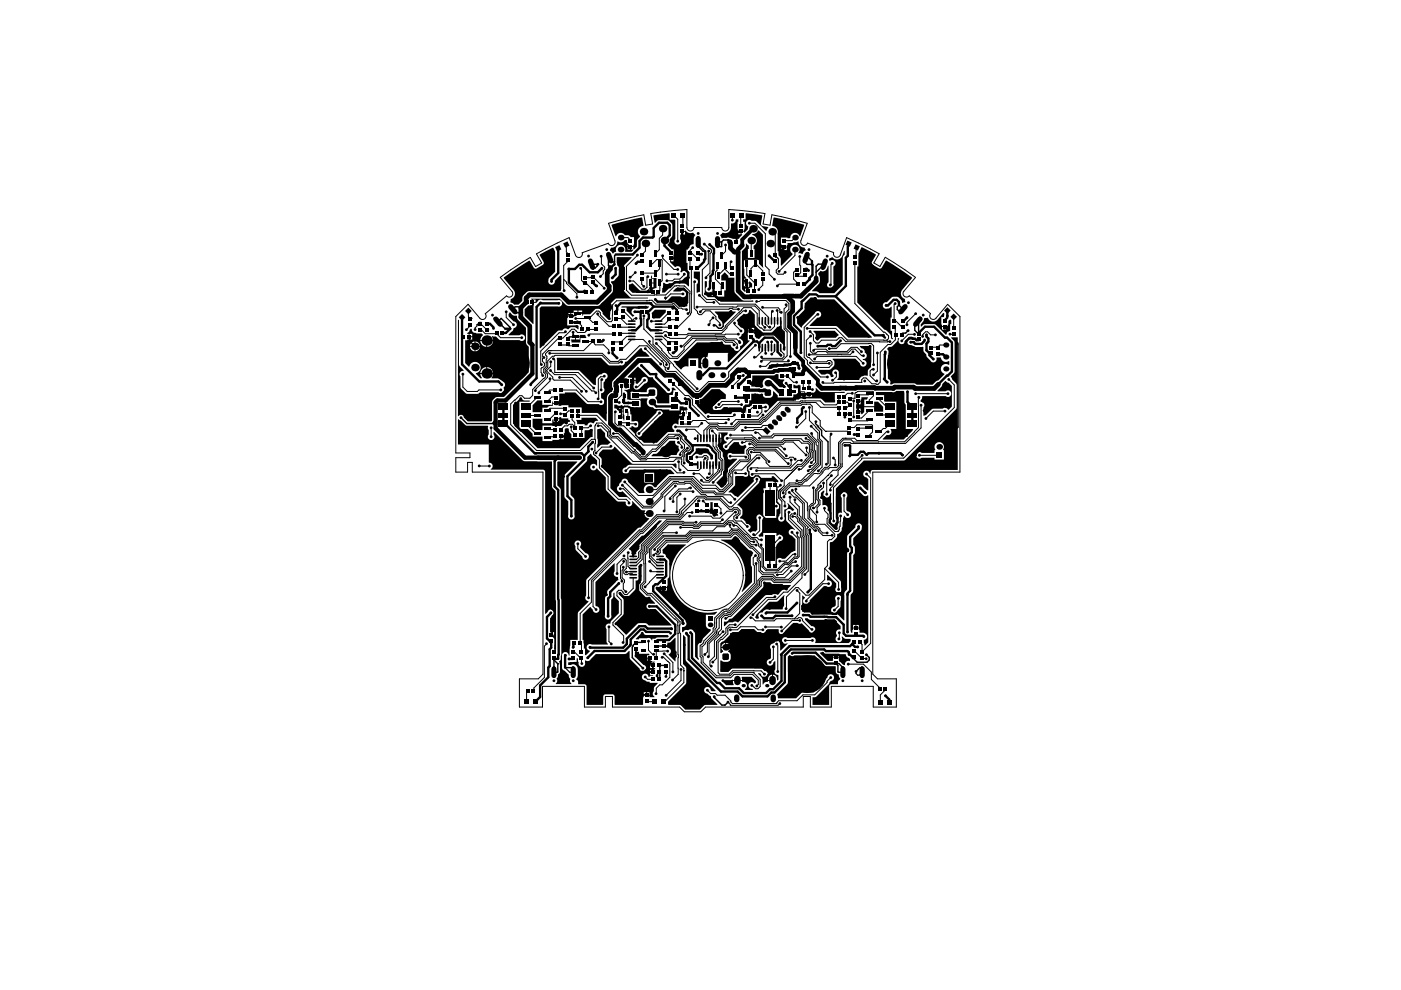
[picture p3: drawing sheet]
<svg xmlns="http://www.w3.org/2000/svg" width="297mm" height="210mm" viewBox="0 0 297 210" stroke-linecap="round" stroke-linejoin="round" font-family="sans-serif">
<g fill="none" stroke="#000" stroke-width=".21">
<path d="M119.5 59.2l.6 .6v.3l2.2 2.2v.7M120.1 51.8v1.6l.4 .4M120.5 55.3l-1 1 .1 5.3M120.7 50.4l1.3 3.7a.75 .75 0 0 0 1 .5 .75 .75 0 0 0 .4-1l5.6-2a.75 .75 0 0 0 .9 .4 .75 .75 0 0 0 .5-.9l-1.4-3.8 7.5-1.8 .4 2.2 1.5-.2-.4-2.2 7.6-.9v3.8a.75 .75 0 0 0 .8 .8 .75 .75 0 0 0 .7-.8h5.9a.75 .75 0 0 0 .8 .8 .75 .75 0 0 0 .7-.8v-3.8l7.7 .9-.4 2.2 1.5 .2 .4-2.2 7.4 1.8-1.3 3.7a.75 .75 0 0 0 .5 1 .75 .75 0 0 0 .9-.5l5.6 2.1a.75 .75 0 0 0 .4 .9 .75 .75 0 0 0 1-.4l1.3-3.7M120.7 50.4l-7 3.4 1.2 2-1.3 .7-1.2-1.9-6.3 4.2 2.4 3a.75 .75 0 0 1 0 1 .75 .75 0 0 1-1.1-.1l-4.5 3.8a.75 .75 0 0 1-.1 1.1 .75 .75 0 0 1-1.1-.1l-2.5-3-2.6 2.6v28.9h3v1h-3v3.1h2.5v-2.1h1v2.1h15v42.8l-1 1h-4v6h4.9v-4.4h8.9v4.4h4.5v-2.2h1.5v2.2h14.2l1 1h3.5l1-1h20.7v-2.2h1.5v2.2h4.5v-4.4h8.8v4.4h4.9v-6h-4l-1-1v-42.8h18.5v-33l-2.6-2.6M123.1 56.9l.2 .2v2.4l.8 .8M124 58.9h1.2l.5-.5v.3l2.4 2.4M127.5 54.3v1.6l.7 .7v.5l-.3 .3v.6l-.6 .6M131.6 52.9l.2 .2M131.6 50.4h1.5l.6 .5M134.7 57.8l-1.1 1M135.1 54.2l-2.3 2.3v5l1.1 1.1 7.2-.1 2-1.9h2l1.2 1.2-.1 4.4-.3 .3"/>
<path d="M136 59.3v1l.5 .4M136.8 51.6v1.6l-.7 .8M137.3 58.7l-.1 .1v2.1l-.5 .4h-.6l-1.8-1.7h-.8M137.9 55.9h.4l.9-.9h1l.2 .2v4.3l-.5 .5v1.7l-.2 .1M139.8 55.9v1.1l-.9 .9-2.9-.1M140.5 48.5v1.3l-.7 .7v2.4l-.9 .9M140.5 54.2v.5l2.4 2.4h.8M141.3 58.1h2.5M142.9 45.7l.8 .8v4.6M144.8 45.7v1.9l-.2 .1M145.1 58.2l-1 1h-1.1l-.4 .3h-1.2M146.3 55.1v1.6l.3 .3v9.3l-.2 .4-2.7 2.7h-.2"/>
<path d="M146.9 52.5l-.6 .6v.4h.2l1.5 1.6M147.2 59.8h.1M147.2 59.8v5.6l.7 .7v.3l.3 .3h.5l.8-.8h1.1l1.2 1.2v.6l.8 .8v.4M149.3 51.8l1.5 1.2v.5l-.3 .3v4.1l-.8 1M150.3 53.2l-.1-.1v2.8l-1.3 1.3v5.4l1 .9h1.7l1 1h7.5l2.8 2.8v.7M152 56.3v1l-.3 .4v1.5l1.5 1.3-.3 .3v1.3M153.7 57l1.2 1.2M153.8 51.9v1.4l-.8 .9M153.9 56.3v.4l-1.7 1.7M154.9 55.7v1M155.2 45.6h.1M155.3 45.6v1.1"/>
<path d="M157 45.6l.1 2.1M158.3 55.9v2.4l1.9 1.7-.2 .2v1.5M158.9 47.3h1.2l2.2 2.2v6.9l.8 .8v.9l1.1 1.1M159.2 57.9v-1l1-1 1.5 1.5v.5M159.3 51v2.8M159.3 51h.1M161.7 59.4v1.1l-.8 .8M163.7 49.1l.7 .7-.1 4.6 .5 .2 .2 .3v1.9l-.4 .5v.5l.3 .3h1.2l.4-.4M168.5 52.9v1.3l-3.3 3.3M168.6 50.4l-.7 .6h-1.7M169 57l-.7 .7v1.5l.8 .9v.1h-3.9l-.4 .4M169.6 54.4h.1"/>
<path d="M169.6 54.4l.2 3.4-.8 .8 1.7-.1M176.5 55.8l-.3 .3v4.2l-.1 .1M179.5 50.4l6.9 3.4-1.1 1.9 1.3 .8 1.1-1.9 6.4 4.2M181.2 55.9v8.5l6.1 6h.3l.8 .8v.6l-.4 .3h-8.3l-2.5-2.5h-6.1M181.5 52.4v1.7l-.3 .3M194.1 58.8l-2.5 3a.75 .75 0 0 0 .1 1 .75 .75 0 0 0 1.1-.1l4.5 3.8a.75 .75 0 0 0 .1 1.1 .75 .75 0 0 0 1-.1l2.5-3M98.1 79.3v2.8l1 .9h2.1l.3-.3h4.7M99.3 65.9v1.2l.4 .5M99.7 69.1l-.8 .8M99.9 67.4l.2 .1M101.1 68.9h.1M101.1 68.9v.2l-.4 .4v.4"/>
<path d="M101.7 68.4v.1M101.7 68.5l1.7 1.7M102.1 69.9h.1M102.1 68.3h-.4l-.6 .6M102.1 69.9l.8 .8h2.1l.1-.1 1 1h4.5M103.6 69.9v.1M107.3 66.1v1.2l1.6 1.6M115 76v.6l.4 .4a.96 .96 0 0 1-.7 1.1v.9l.4 .6M115.3 75.8h.1M115.8 76.9h.1M115.8 73.2h.1M116.1 74.6h.1"/>
<path d="M116.3 74.3l-.6 .7v.3l.2 .2-.1 2.2-.5 .6v.7l.4 .4v.5l-2.8 2.7v1.2l-.6 .6h-1.1l-.5-.5h-.6l-1.8 1.7v4.4l5.5 5.5h9.3l2.3-2.4h.7M116.3 74.3v.1M116.5 74.9h.1M116.5 74.9h11.2l1.7 1.7h1.7l.4-.4h1.2l2.9-2.9h1.6l3.5 3.6v.6l.4 .4M116.7 78.5l.9 .9h4.4l3.5 3.5h.5l.3 .4M116.8 76.7v1l-.9 1 1.3 1.3v.3l.3 .3h3.4l2.4 2.4M116.8 74.3h.1M117.3 76.1v-.2l.3 .4v2.7h5l3.3 3.3M118.8 73l1.6 .1 .2 .2h1.4M119.9 70.3l-.2 .3h-1.2l-3.9 3.8v2.8l.2 .1M119.9 71.1h.1M120.9 70.2h.1"/>
<path d="M122.2 70.2h.1M122.5 68.3l.8 .8v.7M124.1 72.4h1.6l-2 1.9-7.4 .1M124.3 60.1l1.4 1.3M124.6 67.3l-.2 .2h-2.3M124.6 67.3l1.1 1.1h.6M124.7 69.9l-.7 .6h-1.5l-.7-.7h-.6l-1.9 1.9h-.9l-3.4 3.4v.5l.3 .2M124.9 69.9h1.4M126 72.4v.5l.2 .2h1.8l1.1 1.1v.6M126.7 66.5v.2l2.5 2.5h.8M128 79.9h-.6l-.5 .5v4l-.1 .2M129.9 72.5h1.8"/>
<path d="M130 70.8h-4.9l-.3 .3M130.5 67.5h1.1M131.5 69.2l.2 .2h2.2M131.6 76.6h.1M131.6 76.6l-.4 .4h-1.9l-1.7-1.7h-9.9l-.2 .2h-.4l-1 1v1.4l-.5 .5v.4l.5 .5v.7l-2.4 2.4-.2 .4M131.6 72.5h.1M131.6 74.1h.2l2.1-2.1h2.5l4.9 4.9v.4M131.6 67.5h.1M131.6 67.5l1.3 1.2h1M131.8 65.9l.1 .1M132.1 65.9l1.8 1.8v.4l.6-.6M133.9 70.7h-2.2l-.2 .1"/>
<path d="M133.9 71.3h-1l-1.3 1.3M136.6 67h-.1v2.8l1.9 1.9v1.3l9.4 9.4M136.8 73.9h.1M136.8 73.9l3.3 3.3M137.1 63.8h.1M137.7 72.5v.2l4.2 4.3v.8l-.3 .3M139.2 72.8l2.8 3.2h1.6l4-3.9 5.6-.1 .6 .6h1.5l.3 .5 .3-.1M139.6 70.7h.9l.3-.4h.5l.6 .6M139.6 71.3h.8l1.1 1.1h1.9M139.6 72l2.1 2M139.6 69.4h2.3M140.3 76.5h.1"/>
<path d="M141.1 77.9h.1M141.1 63.2v.2M141.1 63.4h.1M141.3 77.3h.1M141.4 75.3v.1M141.6 78.2h.1M141.6 78.1v.1M141.7 74h.1M141.8 70.9h.1M141.9 70.9h.1M141.9 77.1h.1M141.9 66.2l-1.9 1.9h-1.9"/>
<path d="M141.9 67.7l-1 1h-1.3M141.9 69.4h.1M141.9 67.8h1.6M143.4 76h.1M145 62.3h-2.8l-1.1 1.1M145.1 60.7h.1M145.6 65.7l-.9-.2-.2-.2h-.6l-1-.9-3.8 .1-.9-.8-7.5 .1-.8 .8-.1 3.3-.2 .3h-.9l-1.4-1.4v-.5l-.4-.3h-.4l-1.4 1.3h-.5M146.2 69.8l.2 .3h6.7l.7-.7v-.3l3.9-3.9h1.6l1.2 1.3v2.4l1.4 1.1M146.6 61.6h.1M146.6 62.4h.1M147.8 65.1h8.4l.2-.2h3.6l1 .9v2.2M148.3 62.6l1.5 1.5h1.5"/>
<path d="M151.2 67.4l-.7 .6v.6l-.2 .3M155.7 68.5v.3l1.4 1.4M156.2 73.7l.1-.7-.7-.8h-1.7l-.5-.5h-6.6l-1.8 1.8v.6l-1.5 1.5h-.9l-.9-.9v-.7M156.6 70.8h-2.8l-.1 .2-2.1 .1h-5.6l-.7 .6h-3.3l-.2-.2h-.3l-.4-.4M156.6 65.6h-1.2l-.2-.2h-.5l-.2 .2h-5.5l-.5 .5M156.7 72.3h.1M156.7 72.3l-.1 .1 .3 .2M156.8 79.9v.5l-1.6 1.7M156.8 72.3l-.1 .1-.5-.5h-2.1l-.6-.6-6.8 .1-2.3 2.3M156.8 80h.1M157.6 79.6v.1h-.5l-.3 .3M158.1 65.9h-.5l-.7 .6-2.8 2.8v.2l-1.1 1.2h-7.1l-.3 .2h-2.2"/>
<path d="M158.9 78.9l-.1 .1M160.2 73.2l-5.7 5.7v1l-1 1h-3.3l-2.1 2.1h-.5l-4.3-4.2h-1.9l-.4-.4v-.5M160.4 63.9h.6l.2-.2h5.4l.7 .7v1.2l-.7 .7v3.3l1 1v5M161.6 73.7v.7l-1.3 1.3h-.4M161.6 68v.9l.6 .5M161.7 65.2l3.3 .1 .3 .3v.6h.3M161.9 70h.1M162.3 73.7v1.2M162.3 68v.7l.7 .7h.2M163.6 72.5v1.2M163.6 72.5h.1M163.8 66l-.2 .2v1.8"/>
<path d="M164.2 68v1.2l-.8 .8h-1.5M164.2 73.7v.8l-.6 .6M164.8 65.8l.1 2.2-.1-.1M164.8 65.8h.1M165.5 73.7v.7l.7 .7v.5l-.4 .4h-4.3M165.6 66.2h.1M165.8 79.7h1.1l1.3 1.4h.7M166.9 64.8l-.7 .7v4.2l.7 .7v5l-.9 .9h-4.3l-.3 .3M167.2 76.5v.2h-3.8l-1 1h-1.2M168.3 78.2l-.1 1.5M171.6 75.2h.1M171.8 70.3l.7 .7v1.2l.5 .5h.6l.6-.6h3.2l.5-.5h.6l.8 .8h9.4"/>
<path d="M171.8 72.8v1.7l.4 .4h.8l.3-.4h1.8l.3 .3h4.4l.8-.8h.7l1.4 1.4h.4M171.8 76.9l.1 .2 3.9-.1M171.9 71.2l-.9 .9v3.3l1.5 1.3h2.8l.3-.3h.5l.3 .4v.5l-.6 .6h-2.6M172.5 74.3l.3-.3h2.3l.5 .5h4l.9-.9h1.2l.9 1M172.7 76.1l.6-.5h8.3l1.4 1.4M172.7 74.9h.1M173.4 66.7l-2.9 2.7v6.4l.7 .6v.8l2.8 2.7h1.4M175.8 73.9h1.5l1-1 6.4-.1 .5 .5v4M177.2 79l.1 .2v.7l-.8 .7M180.8 74.6l-.6 .6h-8.6M185.2 78.3h-.4l-.3 .4v1l1.2 1.2 .2-.1M186 74.8v3.9l-.8 .8"/>
<path d="M188 70.8h.1M188.1 72.1h.1M189.6 69.5l.2 .3v.8M189.8 64.4l-.2 .2v3.3h.2l1.6 1.6M189.8 64.4h.1M189.8 70.6v1.4l-1 1h-.5l-1.7 1.7v6.3l-.5 .5-1.2-.1-1.3-1.3h-.5l-.4 .4v.6h-5.8l-.1 .1h-2.2l-.1-.1M191.4 69.5h.1M193.9 70.9h.1M193.9 70.9h-1.3l-1.4 1.4M194.1 66.5l-1.8 1.9v.5M195.8 70.8h.1M198.3 71h-1l-.6-.6h-.5l-.6 .6v.3"/>
<path d="M198.9 73.6h.1M200.5 73.2h-1.2l-.5 .4h-1.6l-.1-.1M201.4 70.9h.1M201.4 70.9h.8M202.2 67.2h.1M202.2 67.2v2.2M101.6 98.8h.1M101.6 98.8h2.2M104.1 90.7v2M111.5 88.1h2.4M111.5 89.9l2 2h.5M113.4 82.1v.1"/>
<path d="M113.9 84.2l-2.1 2.1h-.4M116.1 90.9l.1 .2h1.5M116.6 80.3v.5l-2.4 2.5M117.6 82.7h-1l-.6 .5M117.8 84.2h-.8l-1 .9M118 87.4l-1.6 1.6h-.4M118 92.6h-1.7l-.2 .2M118.6 80h2.8l2.9 3M119.1 82.7h3.1l2.5 2.5h2.7M119.8 86.6h-3.2l-.6 .5M121.1 90.5v.8l.8 .8M121.3 88.3v.7l.6 .6 .1 1.1"/>
<path d="M121.3 87.1h-.7l-.8 .8v.1l-.3-.3h-.7M121.9 90.5l-.6-.5h-.6l-.4 .3h-.6l-.8 .8M122.5 87.1v1.2l.2-.2h3.8l3 2.9v1.2l.3 .3h1.2l3.2 3.2h.2l1.5 1.5h.9l1.5-1.5h.7l2.8-2.8h1.9M123.2 90.7l.1 .1v1.1l-.2 .2M123.2 90.7h.1M125.2 90.3l-.5 .4h-1.5M126.1 93.1l.1-3.1 .3-.3h1.1l1.5 1.5v1.1l.6 .5h1.1l3.1 3.2h.4l1.5 1.5h1.2l.2-.3h4.5l.3-.2h2.5l.3-.4v-.7l1-1v.1M126.1 93.1l.2 .2-.2 2.2-.3 .3v.5l1.3 1.1v1.8l1.8 1.8v2.7l2.2 2.2h1.7l.6 .6v.2M126.8 90.3h.7l1.3 1.3v.8l5.4 5.4h8.6l.6-.5h1.1v1.1l1.3 1.4h2.3l.5-.5v-.7M127.4 85.2h.1M127.6 80.5l-.1 .1v2.1M129.1 91.5h.1"/>
<path d="M129.5 94.6l-.1 .2h-1.8l-1.2 1.2M130.1 91.9h1l5 5h.6l1.6-1.7h.8l2.6-2.6h1.2l.3-.2h.7l.4 .3v.7l.8 .9v.8l-.9 .9v.4M130.5 87.3l-.1 2.4 .6 .6h1.2l4.1 4.1h3.2l2.3-2.3h2.3l.5 .5v.4l1.7 1.8v.5l-.3 .3h-.5M130.6 85.1l.3 .2h.4v-.1M130.6 85h.1M131.4 89.6h1.5l.2 .3 1.7 .1M131.8 82.1v1.7l-1.2 1.2M132.7 99.8l.7-.7h9l1.2 1.2 1.4-.1M132.9 87.2l.2 .2v1.3M133.3 83.1l.3 .3v1.1l.1 .2h2l.5 .5M134.6 95.4h.1M135.5 91.8v.1"/>
<path d="M135.5 91.8h.1M135.6 96.4h.1M135.6 91.8h.1M136.7 80.6l-1.5 1.4h-.3M137.1 96.4h.1M139.8 87.6l-4.2 4.2M142 80.7l3.2 3.2h.8l.8 .8v1.1l3.1 3.1h4.6M143.8 93.8l.8 .7v.4M143.9 97.9v1.4l.3 .3M144.2 96.4h.1M144.6 89.9h.1M145.5 95.6h.1"/>
<path d="M145.5 95.6l-.4 .4v2.2M145.5 91.2l.2-.2h1.6l1.3 1.3v.6M146.1 94.5h.1M146.3 87.6l-.1-.1v.9M147.7 96.9h1.3l.3-.3h.5l.3 .3v.5l-.2 .2v1M147.9 92.9l-.5 .1M148.8 89.8l-.8 .7h-4.8M149.5 97.2l-.3 .3v1.1M150.2 89.8l-.6-.6h-2.7l-.7 .7h-1.6M150.2 89.8h.1M150.5 98.6v1.8l-.1 .1M151 98.8l.2-.2v1.9l-.8 .8h-.4"/>
<path d="M151 91.4l.8 .8M151.2 92.9v1.7l1.2 1.4v1.1l.5 .6v1.8l-.3 .3v.2l-2.2 2.2h-1.3l-.4-.4M151.9 93l-.1-.1v1.8l.9 1.1v1.2l.6 .5v2.1l-.4 .3v.7l-1.7 1.7M152.5 98.6v.7l-.3 .3v.3l-2 2h-.5l-1.4-1.5h-1.2M153.8 94.8l1.6-1.6h3.9l1.2 1h5.5l.5-.5h1.7l2.7 2.8M153.9 89.7l-.1 .1h-3.6M153.9 94.7h.1M154.3 92.9l5.2-.1 1.1 1h5.3l.4-.4h3.1l.6 .6h1.3l.3 .3v1.5l.3 .3v.8l-1.9 2h-.8l-2.9 2.9v1.2l-1.2 1.1v1.5l.7 .7-.1 3.6M154.8 96.7h3.2l.1 .2M154.9 92.3h4.5l1.4 1.2h4.9l.5-.5h3.6l.6 .6h1l.6 .6v1.5l.2 .2v1.1l-2.3 2.5h-.5M155.7 88l-.3 .3h-5.2M156.6 85.1h-3.5l-.7 .7"/>
<path d="M157.2 85.8h-3.9l-.6 .6h-.9M157.4 93.8h.5l.3-.3h1l1.1 1h5.2l.9 .7M157.4 91.3h2.3l.2-.2h2.4l.2 .2M158.9 94.1h.5l.8 .8h4.8l1.7 1.7M159.7 95.9h1.5l1.8 2M160 86.4h-.4l-.8 .7M160.2 91.7h.5l.8 .8h2l.5-.5h7.3l1.7 1.8v.5M161.3 92.8h2.5l.5-.4h6.8l1.6 1.5v1.5l.2 .2v2.4l-.7 .7h-.5M161.8 88l-1 1h-4.8l-.9 .9M162.3 86.3l-.8 .1v1l-.8 .8h-1.9M163.4 90.5l-.2-.3h-1.4l-.5 .5h-3.2M167.1 98.2l-2.8-2.6h-4.4l-.3-.4h-.6l-.3 .4v.5l.4 .4v.8l-.6 .6h-1.5l-2 2v.4l-.3 .3v.3l.3 .2v1.4l-1.7 1.7h-.8l-.7-.7h-2.9l-2.1-2.1h-4.7l-3.7 3.6h-3.1l-2.8-2.8"/>
<path d="M167.7 97.5v1l-.3 .4h-4.2l-.8-.8v-.4l-1.2-1.2h-.7l-3.2 3.2h-1.6l-.3 .3v2.7l-1.9 1.9h-1.6l-.4-.5h-2.5l-2.4-2.4h-4.3l-4.7 4.6M168.6 97.4l-.5-.5h-.6l-.3 .3h-.7l-2-2h-4.5l-.3-.3h-.8l-.6 .6v.7l.4 .4v.6l-.3 .3h-1.6l-2.1 2.2v.5l-.3 .2 .1 2.1-1.3 1.4h-.6l-.9-1h-2.8l-1.8-1.9h-5.1l-2.8 2.8h-1.6M169.9 97.6h-.7l-1.6 1.6h-8.3M170.3 81v1.1l.2 .2M170.8 87.3v1.4l-1.8 1.8h-.1M171 95.7l.5 .5v.5l-1.6 1.8h-.8l-1.3 1.3h-7.4M171 85.7h.1M171 94.9v.8M171 95.7h.1M171.2 93.2h.3l.8 .8v1.5l.3 .3v1.7l-.6 .6M171.5 92.7h.1M171.5 81l.1 1.2"/>
<path d="M171.6 95.2h.1M171.6 86.4v2.8l2.1 2.2v1.6l.6 .6v5.4l-.8 .8M171.6 82.2l.5 .4h.2M172 95.3h.1M172 90.4l1.4 1.4v1.4l.6 .5v4.8l-3.1 3.1h-.3l-.7 .7h-.6l-.1 .2-1.9-.1-1.8 1.9v1.2M172.1 91.9l.1 .5 1.4 1.5v4.5l-2 2h-.3l-1.5 1.5h-.8M172.3 95.5h.1M172.4 99.6h.1M173.1 94.3l.2 .2v3.7l-1.3 1.3h-.4l-.2 .3M175.1 91.5l4.6-.1 .5 .6M175.1 91.5h.1M175.1 91.5l-1.2-1.2v-1.1l-1.7-1.7v-1.4l-.4-.4h-1.7l-.2 .2h-4.2l-3.4 3.4h-.3l-.7 .7h-4.4l-1.2 1.2h-3.5l-.5-.4h-.9l-.4 .3v1.7l.1 .1"/>
<path d="M176.2 92l-.2 .4v6.2l-.5 .5h-.6l-1.1 1.3h-1.2l-1.6 1.6h-.2l-.7 .7h-.6l-.2 .1h-1.9l-1.3 1.4v.3M176.7 97.1l.4 .4v1.1M177.8 84.1l.1 1.2-.6 .5h-2.6l-.8-.8h-4.1l-.2 .2h-4.2l-3.4 3.4h-.3l-.7 .7h-4.4l-1.1 1.2h-3l-.4-.4h-1.6l-1.3 1.2v1.6M177.9 87.8v-1.2l-.2-.2h-3.7l-1-1.1h-3.1l-.2 .3h-4.2l-3.3 3.3h-.3l-.7 .8h-4.4l-1.2 1.1h-3.2l-.5-.4h-1.3l-.7 .7v1.8M177.9 87.8h.1M178.6 98.3h.1M179 85.3h.7l.5 .5-.8 .8h-.3M179.1 88.4h.1M179.2 92.9h.1M180 90.7h1.1l.6-.6h3.1l.2 .1v1.4l-.9 .9M180.2 85.9h.1M180.2 84.6l.1-.2h.9l.1-1 .5-.4h3.2l.2 .1v.8l-.9 .9v.6"/>
<path d="M180.2 87.8h-1l-.1 .6M180.2 89.2h.1M180.7 83.4h-1l-.7 .7M181 88.4h.1M181 85v3.4M182.7 97.2v.2l-6 6v7M182.7 97.1v.1M182.8 96.5l-6.2 6.2v.3l-.5 .5v.4M184.1 90.6l-.2 .2h-2M184.3 87l-1.6 1.6h-.8M184.3 88.9l-.3 .3h-3.8M184.3 83.5l-.2 .2h-2.2"/>
<path d="M186.4 84.7l1.6 1.6h.7M186.4 88l2.3 .1M188 91.5l-1.9 1.9h-4.4l-.5-.5h-2.5l-.9 .9 .1 4.8-.5 .5h-1.5l-.3 .3h-.6l-.5 .6v.2l-2.8 2.8-4.1 .2-1 .9v.6l-.4 .4v.3M188.7 89.8l-1 1.1h-.4l-.5 .4h-.5M194.1 83.5h6.9M194.8 84.2l.1 .1-.2 .3v6l-2.9 3.1h-10.9l-.4-.5h-1.7l-.7 .8v4.3l.2 .5-.9 .9h-.8l-3.2 3.2v.4l-.5 .6v2.7l-1 .9v.4l1.2 1.4 .1 1.4M194.9 96.5h.1M195.3 85.9v4.8l-3.3 3.3h-11.5l-.2-.2h-1.4l-.3 .4v4.7l-.9 .9v.9l-1.6 1.6v.5M199.1 96.2l-.3 .3h-3.9M200.4 87.2h-2.5l-1.6 1.5M201.2 80.5l1.1 1.1v4.8l-10.7 10.7h-8.9M122.5 115.3v1l1.7 1.7"/>
<path d="M131.5 103.6h.7l4 4.1h2l2.3-2.3v-.5l2.4-2.5h.5l.2 .2 2.7-.1 2.4 2.4h.9l.4 .4h3.2l1.4 1.3h.3M132 102.9l4.4 4.4h1.7l2.1-2.1v-.5l2.6-2.6h1l.2 .2 2.5-.2 2.3 2.4h2.5l.5 .4h3.1l.9 1M132.2 119v.3l-.6 .7v2.6l.2 .3 .1 .3M133.1 117.4v2.7l.5 .5h.6M137.7 119l1.5 1.6M137.9 118.5h.1M138.3 118.8v.1M138.8 117.5h.1M139 117.3h.1M139 117.3l-.4 .4M139.8 116.5h.1M139.8 116.5l1.6-1.6h4.4l1-1h8.2l.7-.7h.4l3 3h.3l1.4 1.3v.5l-.3 .3v.6l.4 .3v1.9l.8 .8h2.2l.7 .6h1.8l1.4-1.4"/>
<path d="M139.8 116.5l.2 .2v.5l-.3 .3h-.5l-.2-.2M140.6 112.9l-3.2 3.2v1l-.6 .5 .1 5.9-.7 .7v.5l1.1 1.1h.9l6 6-.1 2.3 .2 .2v6.7l.7 .7-.1 .5M140.6 112.9v.1M140.6 113h2.8M141.2 114.6h4.5l1-1h8.1l.7-.7h.7l3 2.9h.4l1.5 1.6v.8l-.2 .2v.3l.3 .4v1.8l.3 .3M141.2 114.6h.1M141.2 114.6l-1.8 1.7v.6M143.2 103l-2.2 2.3v2.9l-.2 .1M144.2 104.7l-.7 .7v3.1M144.3 111.8h2.5l.2 .2h1.1l.7-.6h4.7l.9-1h1l.4 .5h.4l3.2 3.1h1.1l.4 .4h.5M145.2 105.8v1.2l-1.1 1.1v.7l-.3 .3h-4.6l-3.2 3.3h-.4l-10.8 10.7v3.6M146.2 109.4h4.5l.5 .5h1.5l1.4-1.5h1.2l.4-.4h.5l.4 .3v.5l-1 .7v.5l.4 .5h1.2l1.2 1.1"/>
<path d="M146.4 103.4h-.3l-.3 .3h-1.8l-1.9 1.8v.2M146.7 108.7h-1l-1.5 1.5h-2.9l-5.3 5.3v1l-.6 .6v1.1l-.5 .4h-.7M146.9 104.2l-2.9-.1-1.3 1.3v.9M147.4 103.6h.1M147.6 110.7h-2.6l-.2-.2h-3.3l-5.2 5.2v1l-.6 .5v1.2l-.8 .9h-.7M148 106.2l-.1 .7M148 106.2h.1M148 106.2h.2M149.1 106.2l.8 .7M151.8 106.9l1.1 1v.9M153.2 110.2l-.5 .5h-4.2l-.7 .6h-.5l-.2-.2h-2.2l-.2-.2h-3.1l-4.9 4.9v1l-.6 .5v1.3l-1.2 1.3h-.7M153.6 110.8h.1"/>
<path d="M153.9 110.9h.1M154.2 111.1h.1M154.8 111.7l.4 .5M154.8 111.3v.4M154.8 111.7h.1M155 112.3h.1M155.2 112.2l-.7 .7h-8.1l-.9 .9h-4.8l-2.7 2.7v1.5l1.3 1.3h.6M155.2 112.2h1.3l2.6 2.6h.7M155.4 107.3l-.3 .2h-.5l-1.9-1.9h-2.9l-.4-.4h-1.7l-3.2 3.2v.5l-.6 .6h-4.5l-3.2 3.2h-.5l-10.3 10.4v4.6l-2.4 2.4 .1 6.3M156 108.6l-.2-.1-2.5 2.5h-4.6l-.7 .7h-.8l-.3-.3h-2.2l-.2-.2h-2.7l-4.8 4.8v1l-.5 .5v5.8l-.7 .7v.8l1.4 1.4h.7l5.9 5.7v11.1l-1.2 1.2M156 100.3l.1 .1h2M156.2 109.8l.7-.8v-.8l-.6-.6h-.8l-.3 .4h-.6l-2-2h-2.9l-.4-.4h-1.3l-3.2 3.2v.3l-.8 .7h-4.5l-3.2 3.3h-.4l-10.2 10.1v5.4l.7 .6"/>
<path d="M156.2 110.9h.1M159.5 114h.1M159.5 100.6l.1-.1h4.6l1.5 1.4M159.6 114.3h.1M159.8 113.3h.1M159.8 113.3l.2 .3M159.8 114.8v.1M160 113.6h.1M160.2 117.8l-.5 .5v1.4l.2 .3v3.6l-5.5 5.5-.8 .1-.4 .2-1.7 1.6v1.9l-.3 .3v.7l-2 2.1M160.3 119.5v4.3l-5.7 5.7-.9 .1-.3 .2-1.5 1.4v1.8l-.3 .4v.8l-2.8 2.9v1.9l.3 .3v1.1l2.9 2.9h2.8l.7-.7h4.2M160.4 115.5h-1l-3-3h-1l-.7 .7h-8.2l-1 1h-4.6l-2.1 2.2v.1M160.4 115.5h.1"/>
<path d="M160.5 101.6v.5l-5.1 5.1M161.1 109.8v2.7l-1.1 1.1M161.4 115.5v.4l.5 .5v3.7l.6 .6h2.4l1.5-1.4 .6 .1M163.3 103l-.1 3.7h.2l.6 .6h.6M164.4 115h.1M165.3 114l-.9 1M165.5 102.9l-.4 .3h-.4M165.5 105.5h.1M165.5 105.5l.9 .9v.9M166.2 119h.1M166.6 101.5h.1M167 119.4h.1"/>
<path d="M167.3 108.6l-.1 .1v1.5l2.5 2.5v1.1l.3 .3v6l-2.8 2.7h-2.8l-.6-.6h-2.3l-.8 .8v.9l-6 6h-.4l-.3 .3h-.5l-1 .9v2.1l-.5 .4-.1 .7-1.9 2v1.9l-.6 .6M167.3 104.4l1 1h.5l1.4 1.4v3.2l1.5 1.5M167.5 105.4v1l1.6 1.6-.1 1.4 .5 .5v.5l1.2 1.3v1.7l.3 .2v7l-1 1v.9l-3 3.1h-.9l-1.5 1.5h-1.7l-3.3 3.2M167.5 105.4h.1M167.9 112.9l1.2 1.2v3.8l-.2 .2h-.5l-1.4 1.3M168 103.9l-.1 .2 2.6 2.6v3.1l2.1 2.1h.6l.3 .4v.3l1 1 1.9-.1M168.1 109.5h.5l.5 .6v.5l1.3 1.2v1.7l.3 .3v6.6l-3.1 3.1h-3.5l-.6-.6h-1.7l-.4 .4v.9l-6.5 6.5-.4-.1-.4 .5h-.2M168.5 108.9l-.7 .1-.3 .3v.6l2.5 2.5v1.3l.3 .2v6.4l-2.9 2.9h-3.1l-.6-.6h-2l-.7 .6v.9l-6.2 6.2-.4-.1-.2 .3h-.6l-.6 .6v2.3l-.7 .6v.5l-2 1.9v2.7l-.1 .1M168.5 105.9v.6l1 1v1.8l.3 .3v.7l1.6 1.5M168.6 117.5h-.5l-1.5 1.5h-1.3M168.7 119.2h-.6l-1.1 1.1h-.4l-1 1-3.7 .2-.3-.3M168.7 103.7l-.1 .4 2.6 2.6 .1 3.2 1.5 1.7h.5l1.1 1.4h1"/>
<path d="M169 119.9h.1M169 119.9l.1-.1 .1 .2h-1.4l-1.8 1.8-1.2 .1M169 113v.6l.4 .4v4l-.3 .4h-.6l-1.3 1.3-.5-.1-.4 .1-1.3 1.3h-2.6l-.8-.8v-3.7l-.8-.7v-.5l-.3-.3v-.2l-.4-.5h-.9l-3.1-2.9a1.32 1.32 0 0 1-1.1-.6h-.5l-.9 .9h-1.6l-.9 .9h-4.8l-.9 .9h-4.8l-2.9 2.9v1.9l1.7 1.6h.5M171.4 111.8l-.3 .3v1.1l.3 .3v7.6l-.8 .7M171.4 111.8h.1M171.7 111.5h.1M171.7 111.5l1.1 1.1M172.4 107.7l.1 .1M172.5 103.4v3.2l-1 .7 .2 2.4 .9 1v.2l.3 .3h2l2.1 2.1v.4l-.7 .7h-.4l-.5 .4v5.1l-.6 .6M172.5 107.8h.1M173.8 102.5h.1M174 103.1l-.8 .9v1.9l.3 .3v.7l-1 .9"/>
<path d="M174.6 102.4v.9l-1.1 1v1.5l.4 .3v.9l-.7 .6v1M174.8 107.8v.5l.8 .7-.2 2 1.6 1.7h.6M175.5 100.8h.1M176 103.9l-.1 .1M176.1 101v.1M176.3 100.8l-1 1.1v2.9M176.3 100.8h.1M177.6 112.7h.1M178.2 109.4l-.1 2.2-.1 .1v.6l-.4 .4M179 105v3.4l.7 .7M183.7 100.5l.9 .9v35l-1.8 1.8v-1.6l-.5-.4M115.9 136.5l-.5 .5v6.6l-2.2 2.3v.6"/>
<path d="M121.5 138.2h.3l1.5 1.5M123.1 136.4l.2 .2v1.5M123.3 139.7l.1 1M123.3 139.7h.1M129.1 132.9v3.1l.5 .5M130.8 121.6v-2l1.2-1.1h.5l.3 .3v1.7l-.5 .6v.4l.3 .3h.4l.2-.2h.8l.2 .3M132.2 120.3h.1M132.2 120.3v.4l-.3 .2v1.6l.5 .5v.5l-.2 .2v1.2l.5 .6M134.2 122.5v2.3l-1.3 1.2h-.4l-.8-.8h-.5l-.4 .3v.8l.9 .9v3l-1.7 1.8v.5l2.2 2.3v1.3l-.1 .1M134.2 121.2l-1.4 .1M137.5 135.9v2l.9 .9 .2-.1M137.9 121l.2 .2h1.8"/>
<path d="M139.1 137.9h.1M139.1 137.9v1.3M139.1 137.9l.2 .2h1.2M139.9 121.9h-.7l-2.4 2.5M140.4 139.4l.2-.1 1.4 1.3v3l-1.6 1.6h-.5l-.8 .7v1.1M140.6 138h.9M140.8 138.6l1.9 1.9v2M143.7 134.3h.1M149.1 136.1v.2l-.7 .6v2.3l.3 .2v1.2l3.1 3.1h3.1l.7-.7h3.9l1.3 1.2v.9l-.3 .3M151.5 132.3h.1M151.5 131.9h.1M151.9 132.1h.1"/>
<path d="M151.9 134.1v.2M152.6 134.6h.1M153.3 133.9l-1.8 1.9v3.4l-1 .9v.9l.3 .2M154 129.1l-.1 .1M155.9 132.5h-1.2l-.8 .7v1l-2 1.9v3.5l-.8 .8M159.5 131l.6 .6h4l.5-.4h4.5l.2-.2h.5l.4 .3v.3l1.8 1.9M161.5 121.2h.1M161.7 133.5h-1l-.6-.6h-3.1l-.6 .6h-1.5M162.3 132.9h3.3M164 137.1v2.6l-.7 .7M164.3 126.5l-.2 .2h-1.6l-6.4 6.4-1.5-.1-.3 .3v1.1l-1.1 1.2h-.3l-.6 .6v6.4l.3 .3h2l.8-.7h6l.7 .7h.2M164.3 126.5h.1"/>
<path d="M164.9 136.8v5.6M165 120.5h.1M165.3 120.7h.1M165.6 132.9l.1 .1M166.5 135.8h5.7M167.8 121.1h.1M169 125.2l.6 .6-.1 4.3-1.1 1.1M169.6 131.6h-1.6l-2.3 2.2M169.6 128.1h-.1M174.8 120.5v2.4l-3.3 3.3h-.6l-1.7-1.6h-.5l-2 2v2.4M174.8 120.5l3 3v1.5M175.7 123.8h-1.2l-3.5 3.5v.1"/>
<path d="M177.8 126.9l-.1 1.7-.8 .8M178 134.2l-.1 1.3M180.8 138h.4l1.6 1.7M182.8 139.6l.8 .1M111.7 146.5v2.2M136.8 143.5l.5 .5h1.1M138.8 148.7l-1.7 .1M141.3 142.6l-.1 .8M144.4 141.9v2.4l-3.2 3.1M144.9 142.2h.1M144.9 142.2l.1 2.5-4 4h-.3M154.4 148.9l.4 .5v.1h10.2l.3-.3"/>
<path d="M159.7 142.6h.1M159.7 142.6l1.5 1.4v1.6l-.5 .4h-.5l-.8-.7M159.8 142.2h.1M164.9 142.4h.1M176.1 143.7l-.7 .7v.3l-2.7 2.6h-2.5l-1.2 1.3h-3.9l-.5 .6h-9.3l-.3-.4v-.2l-1.3-1.2h-1.7l-.3-.3h-1l-.7-.7M179.9 140.8h3.2l1.6 1.7v1.6l1.6 1.6v.4M187.9 146.1l-1.3 1.2v1.3"/>
<circle cx="150.1" cy="122" r="7.5"/>
</g>
<g fill="#000">
<path d="M106.8 58.8a31.2 31.2 0 0 1 5.5-3.5l1 1.6h.5l1.3-.7 .2-.3-.9-1.9 2.9-1.4 .4 .8v4.2l-1.4 1.5a.75 .75 0 0 0 .3 1.1 .75 .75 0 0 0 1-.4v-.3l1.3-1.2h.1v3l-.2 .4h-6.8l-1.1 1.1-.2 1-.8 .8h-.9l-.2-.3a.52 .52 0 0 1-.6-.4 .52 .52 0 0 1 .4-.6 1.2 1.2 0 0 0 .3-1.8zM159.5 49.7a1.67 1.67 0 0 0 1.3-.9l1 1v7l-.9-.9v-1h-.9v-2.1h-.2v-.7a1.2 1.2 0 0 0 .7-1.2 1.2 1.2 0 0 0-1-1.1zM175.7 54.9l.2-.1a.59 .59 0 0 1 1 .1 1.21 1.21 0 0 0 1.7-.7l.4-1h.1v.8l-.4 .7v5.7l-1.8 1.8h-3.1l-.6-.4h-1v-.2l1.4-1.4a1.8 1.8 0 0 0 .1-1.7l-.2-.2v-.4l.5-.5a.91 .91 0 0 0 1.3-.4l.2-.7 .2 .1v3.4a.7 .7 0 0 0-.3 1 .7 .7 0 0 0 1 .3 .7 .7 0 0 0 .3-1v-3.6a.72 .72 0 0 0 .3-1.1 .72 .72 0 0 0-1.1-.1zM182.6 52.5l3.1 1.4-.9 2 .2 .2 1.3 .8h.5l1-1.6a27.3 27.3 0 0 1 5.6 3.7l-2.1 2.5a1.3 1.3 0 0 0 .6 2v.6l-.5 .1-.2-.2a1.53 1.53 0 0 0-1.9-1.1l-1.3 1.2a.72 .72 0 0 0-.8 .8 .72 .72 0 0 0 1.1 .5l.8-.3v2.2h-.3v2.8l.3 .1v1.5h.2l-.1 .2-.3-.1-.1-.9-.9-.8-.4-.2-5.7-5.7v-7.7h.2v-2.8zM118.1 75.8h9.3l1.7 1.7h2.3a.87 .87 0 0 0 1.2-.8l.5-.2 2.7-2.7h.2l.3 .6 .5 .2 .9 .9v.1l-2.7 .1-4.5 4.4a1.68 1.68 0 0 0-.6 2.2l-.1 .8a1.38 1.38 0 0 0-1.2 1.4v4.8h-.1l-1.8-1.7h-3.4v-1.2h-2.8v-.5l-2.1 .2v-.5h-1.2v.5h-.8l-.4 .3h-1v1h-2.1v-1.5l1-1h1.1v.9h2.1v-.7h.1v.3h1.2v-.3h.2v-1.6l1.2-.1v-.2h2.2l2.5 2.4 2.4 .1a.7 .7 0 0 0 1.2-.2 .7 .7 0 0 0-.6-1l-.1-1.1a.71 .71 0 0 0 .7-.4 .71 .71 0 0 0-.1-.8v-1.1l.3-.6a.71 .71 0 0 0 .4-1.1 .71 .71 0 0 0-1.2 0h-.3l-.7 .6-.2 .4v1.2h-.4l-3.1-3.1h-4.7zM131.7 65.1l.2-.2h5.7v.2l-.4 .3-2.4 .1a.7 .7 0 0 0-.9 .4 .7 .7 0 0 0 .5 .9l-.3 .4-1.2-1.3v-.7h-1.1zM138.1 66.4l.8-.7h2.3v.5l-1.3 1.3-1.3 .1-.4-.2zM142.7 61.7l.6-.6h1.6l.9 .9-.1 2.9a1.09 1.09 0 0 1-1.2 0h-.4l-1-1-1.7 .1 1-1.2h1.9a.71 .71 0 0 0 1 0 .71 .71 0 0 0 0-1 .71 .71 0 0 0-1 0h-1.5zM147.1 57.6h1.3v4.2l-.6 .3-.1-.1v-1.7a.7 .7 0 0 0 .2-.8 .7 .7 0 0 0-.7-.5l-.1-.1zM151.6 66h2.9l.5-.1 1 .3-2.6 2.5-1.1-1.3v-.5l-.8-.7zM159.5 79.6h4.4l.6-.3h.5l.1 1.2h1.2v.1a.82 .82 0 0 0 .1 1.4v.1h-1.1l-1.4-1.5a1.21 1.21 0 0 0-1.7-.3 1.21 1.21 0 0 0-.4 1.7l-.3 .1-2.2-.1 .1-.9h-.6v-.2h.6zM162.7 78.1l.9-.9 4.1-.1v.5l-.6 .1-2.1 .1-.3 .1-.7 .1-.4 .2h-.9z"/>
<path d="M170.6 64.3l1.3-1.2h.9l.7 .4h3.4l8 8-.1 .1h-4.9l-2.5-2.4-5.7-.1-.1-.1 1.7-1.7a.7 .7 0 0 0 .8-.5 .7 .7 0 0 0-.5-.8 .7 .7 0 0 0-.9 .5l-2.5 2.5-.2 .4-.1 .1-.9-.9v-1.3l1.5-1.6zM172.5 70.1h4.5l.8 .9-.6 .6h-3l-1 .6-.2-.2-.1-1.2-.4-.5zM173.5 78.5l.2-.1h2.3l.8-.8 .1-.3a.96 .96 0 0 0-.4-1.1l.1-.2h4.7l1 1a.7 .7 0 0 0 .7 .7 .7 .7 0 0 0 .7-.7 .7 .7 0 0 0-.7-.7v-.2a.7 .7 0 0 0 .8-.5 .7 .7 0 0 0-.5-.8 .7 .7 0 0 0-.6-.9l-.4-.5 2.2-.1 .2 .2v3.3l-.2 .5 .2 .4-.7 .8-.1 1.2a1.19 1.19 0 0 0-1.7 .9h-4.6l.2-.5v-.9a.7 .7 0 0 0-.9-.8 .7 .7 0 0 0-.2 1.2 .4 .4 0 0 1-.6 .3 .7 .7 0 0 0-.4-.6 .7 .7 0 0 0-.8 .1h-.7l-.8-.7zM188.1 73.9l.4-.3 .7-.2 1-1 .1-.7 .4 .1a.7 .7 0 0 0 .2 1.1 .7 .7 0 0 0 1-.6l.9-.9 1.2 .2 .2 .3h-.3a1.18 1.18 0 0 0-1.5 .5 .7 .7 0 0 0 .2 .7 .7 .7 0 0 0 .7 .1l.7 .4h1.8l.1 1 .5 .6 .1 .4 .7 .8a.75 .75 0 0 0 1 .4 .75 .75 0 0 0 .4-1h.9a1.04 1.04 0 0 0 1.7 .7l.1 .8a1.23 1.23 0 0 0-1.8 .6l.1 .9 .6 .6-1.3 1.3-.3 .1-.9 .8h-3.4l-.6-.3h-4l-.9 .2a1.1 1.1 0 0 0-.6-1.3l.1-5a1.38 1.38 0 0 0-.2-1.3zM122.2 89h1.1v-.4h3l.5 .5-.7 .3a.39 .39 0 0 1-.2 .4 .39 .39 0 0 1-.5-.2 .75 .75 0 0 0-.9 .6h-.5v-.3h-1.6zM126.6 91.1l.7-.3 1 1v.8l1.1 1.2v.1l-.5 .4h-1.5l-.7 .6h-.1l.1-.9zM133.6 86.4l2.2-.1v-1.8h1.5v.1a1.09 1.09 0 0 0 0 1.2 1.09 1.09 0 0 0 1.1 .5l.4 .4 .6 .1-.3 .7-3.6 3.7a1.02 1.02 0 0 0-.9 .8l-1.2-1.2 .5-.1v-.3h.3a.7 .7 0 0 0 1 .1 .7 .7 0 0 0 .2-.9 .7 .7 0 0 0-1-.3h-.5v-1.4h-.3zM138.1 96.6l.4-.4 .9-.1 2.6-2.6h1.1a.99 .99 0 0 0 .8 1.1v.5l.2 .4-.7 1h-1.4l-.5 .2h-3.3zM147.5 95.1h2.5l1.2 1.4v.9h-.6a1.05 1.05 0 0 0-.6-1.2 1.05 1.05 0 0 0-1.2 .2h-.6a1.04 1.04 0 0 0-1.2 0l.5-.7zM147.7 85.2h.6v-.6l.7-.2 1.9-1.9h1.6l1.4 1.1v1h-1l-1 .7-.2 .3a.8 .8 0 0 0-.6 .6 .8 .8 0 0 0 .4 .8l.3 .1 1-.2 .7-.6h.8l1 1.1-.3 .4h-4.4l-.4-.2-.7 .2-1.7-1.8 .5-.1v-.5h-.6zM185.7 83.1l3.7 .1 .6-.3h1.6l.1 .1 .1 2.2 .2 .6v5.2h1.6v.1l-2 2.1h-4.4l-.1-.1 .9-.9a.7 .7 0 0 0 .9-.2 .7 .7 0 0 0-.1-.9l.1-.1h1.1v-5.8h-2.4l-.2-.2v-1.2h-1.7zM195.6 84h4.9a.7 .7 0 0 0 1 0 .7 .7 0 0 0 0-1 .7 .7 0 0 0-1 0h-1.7l-.1-.2 .8-.8 .3-.6 .6-.6 .7 .4 .7 .6v4.4l-.7 .7a.91 .91 0 0 0-1.2-.2h-2.2l-1.4 1.3-.4 .2-.1-.1v-1.7a.76 .76 0 0 0 .1-.8 .76 .76 0 0 0-.7-.5z"/>
<path d="M126.2 123.4l4-4 .1 .1v1.6a.7 .7 0 0 0-.1 .8 .7 .7 0 0 0 .7 .4l.2 .7-.4 .2-1.9 2-.1 1-.4 .5v3.7a.7 .7 0 0 0 .6 1 .7 .7 0 0 0 .7-1v-3.3l.4-.5v-.8l.2-.1h.1v.8l.9 .9v2.6l-1.6 1.6-.2 .6a.77 .77 0 0 0-.8 .3 .77 .77 0 0 0 0 .9v2.6l.3 .5-.1 .2h-3.3a.71 .71 0 0 0-1.1 .3 .71 .71 0 0 0 .6 1l.1 .1-.8 .7-.3 .1v-1.4h-.2l-.1-1.8h-.2v-5.4l1.6-1.6 .6 .6a.7 .7 0 0 0 .7 .6 .7 .7 0 0 0 .7-.7 .7 .7 0 0 0-.7-.7l-.2-.1zM135.5 120l.5-.4v3.5a1.52 1.52 0 0 0-.5 2.1l1.3 1.3 .9 .2 1.2 1.2v.1h-1a.61 .61 0 0 0-.8 .6 .61 .61 0 0 0 .8 .5h1.1l3.4 3.4-.1 .1h-4.7l-.6-.5h-1.6l-2.6 2.5-.1-.1-2.2-2.2 1.6-1.7 .1-.4v-3l-.1-.3-.8-.8v-.4h.2a1.23 1.23 0 0 0 1.8 .7l1.4-1.5 .1-1.8a.69 .69 0 0 0 .7-1zM133.3 116.3l2.8-2.7 .6-.2 3-3.1h.6v.2l-4.7 4.7-.1 1.1a1.07 1.07 0 0 0-.6 1.2h-.6v.5h-.2v-.5h-.2a1.13 1.13 0 0 0-.6-1.2zM152.9 114.4h2.2l.8-.7 2.8 2.9 .5 .1 .5 .5-.5 1.1v1.4l.2 .5v3.2l-2.1 2.1-.1-.1a7.9 7.9 0 0 0-4.4-10.9zM155.9 101l1.7-.1a1.02 1.02 0 0 0 1.2-.1l.3 .4 .7 .1 .1 .7-3.4 3.4-.4-.2a1.48 1.48 0 0 1-1.1-.8l-.5-.1 1.3-1.4zM161 101l.3 .3h2.3l.1-.3h.3l1 1.1-.5 .1v.6h-.2v-.6h-.3v-.1h-1.6v1.4h-.6v5.9h-.1a.7 .7 0 0 0-1-.2 .7 .7 0 0 0-.1 1v2.1l-.5 .4a.91 .91 0 0 0-1.1 .2l-.5-.5a.93 .93 0 0 0 .6-1.1l-.3-.3-.4-.1-1-.9-.5-.2 .5-.6v-1.2l-1.1-1 4.6-4.7a1.22 1.22 0 0 0 .1-1.3zM161.8 109.8h2.8v-1.8l.5-.2h.2v1.5a.7 .7 0 0 0-.2 1 .7 .7 0 0 0 .9 .2 .7 .7 0 0 0 .3-.9v-1.5a.83 .83 0 0 0 .7-.5 .83 .83 0 0 0-.1-.9h.2l1.3 1.3a.39 .39 0 0 1-.4 .3 .39 .39 0 0 1-.4-.3 .7 .7 0 0 0-.8 .1 .7 .7 0 0 0-.1 .8v1.5l1.8 1.9a.73 .73 0 0 0-1.2 .2 .73 .73 0 0 0 .6 1.1l.8 .7v2.4l-.9 .5-1.4 1.3h-.6l-.5-.2-.6 .3-.1-.1v-3l.8-.8a.72 .72 0 0 0 .5-1.1 .72 .72 0 0 0-1.2 .1l-.1-.7h-2.8v.7l-.1 .1-.6 .1-.2-.3-.1-.1 .7-.8 .1-2.5zM134.8 135.4l1.3-1.3 .7 .5h4.8l.2 .4-.2 .1-2.4 .1-.3 .2h-.6l-.1 .4-.2-.3-.5-.3-2 .1v.3h-.7zM141.5 136.3l.6-.1 1-1 .1 .1v4.9h-.1l-1.3-1.3a.88 .88 0 0 0 .3-1.3l-.6-.2-.1-.3h-.6v-.2h.6zM144.8 134.7h.1l.5 .4v5l6.3 6.3-.8 .1-.2-.2a.7 .7 0 0 0-.7-.7 .7 .7 0 0 0-.7 .7 .7 .7 0 0 0 .7 .8l.7 .5 .1 .5 1.3 1.2v.2h-2.7l-1 1h-3.1l-1-1-2.7-.1v-.6l3.9-3.9v-3.2l-.7-.9zM154.4 138h.5l.8 .7h.4l2 1.9 2.5-.1 1.7 1.6-.2 .1-.7-.5h-6l-1 .7h-1.6v-2.3l.5 .2h.9l.5-.2 .2-.3v-1.1zM154.8 134.3l.5-.3h1.3l.6-.6h2.7a1.22 1.22 0 0 0 1.4 .6 .74 .74 0 0 0 1.2-.4l.3-.2h2.2l.1 .7-.1 .1h-2.4l-1.3 1.3h-.6a.7 .7 0 0 0-.9 0 .7 .7 0 0 0-.1 .9v.1h-4.5l-.4-.3a1.68 1.68 0 0 0-1.9 .8v.1h1v.2h-1l.4 .7-.4 .5-.1-.1v-2l.7-.5 1.2-1.1z"/>
<path d="M153.5 131.9a1.18 1.18 0 0 0 1.2-.7l.6-.2 6.5-6.4 .2-1.2h1.3l.8 .6h3.5l.1 .1-.9 .9-.9 .1-1 .9a.86 .86 0 0 0-1.2 .2h-1.2l-.3 .1-5.7 5.7-.6-.2-.5 .1-.9 .1-.9 .8-.1-.1zM160.3 130.4l2.8-2.8 1.7-.1 1.5-1.4-.1 2.4-.3 .7h-3.4l-.5 .2a.84 .84 0 0 1-.9 .6l-.3 .4 .1 .7h-.5l-.3-.2zM167 139.3l.4-.4 .7 .3v2.3l-.9 .9h-.2zM167 139.3l.4-.4 .1 .1a.6 .6 0 0 0 .9 0h4.3l2.3 2.2h2.1l.1 1.4 .4 .4h.2l.1 .5a.55 .55 0 0 1 .2 .5 .55 .55 0 0 1-.4 .4v.7h-1.4l-.5 .3v4.1h-3.5v-1.7l.8-.1 2.6-2.6 .4-.7a.7 .7 0 0 0 .7-.8 .7 .7 0 0 0-.7-.6 .7 .7 0 0 0-.7 .6l-.4 .5-.2 .4-2.3 2.3-2.5 .1-1.2 1.2h-3.8l-.3-.9 2.3-2.4zM173.9 138.3h.6l.6 .4h1.5v.5h1.2v-.5h1.5a.76 .76 0 0 0 .7 .8l.2 .3-.1 .4a.75 .75 0 0 0-1 .8l-.4-.1-.8-.7-.1-.8h-1.2v.7h-1.1l-1.7-1.6zM153 144.2h1.9l.4-.1 2 .1v-.7h2l1 .9v.4l-.3 .1a.71 .71 0 0 0-1.3 .2 .71 .71 0 0 0 .8 .9l.1 .3-1.7-.1a.92 .92 0 0 0 .4-1.1 .92 .92 0 0 0-1-.6v-.1h-1.9l.1 .9h-1.6l-.9-1z"/>
<path d="M112.6 63.3h6.1l1.3 1.3 .5 .3h6.1l.6-.3 2.5-2.5a1.55 1.55 0 0 0 .3-1.4l-.4-1 .6-.2 .9-1 .1-1.4a.72 .72 0 0 0-.4-.9v-1.7h3.1v.1l-1.6 1.7v5.4l1.4 1.4h3.7v.2h-6.8l-1.2 1.1-.1 3.3h-.4l-1.1-1.1a1.06 1.06 0 0 0-.6-1 1.06 1.06 0 0 0-1.1 0l-1 1h-1.5l-.1 .4-.1-.5-1-.1v-.6h-.8v.6h-.5v.6l-.7 .1v.3h-.1v1.6h2.2l.2 .1v.7h-.2a1.24 1.24 0 0 0-2.1 0 .76 .76 0 0 0-1.2 .3l-1 .1-3.7 3.7-.1-.1v-8.5l.4-.3h3.4a.7 .7 0 0 0 1-.7 .7 .7 0 0 0-1-.6h-3.2a.69 .69 0 0 0-1 .2l-.3 .3h-.7v.5l.2 .1-.1 3.9h-.1l-1.8-1.8v-1.3l.8-.8 .8-.1v-1.2h-.2zM113 63.5v.5h.5v-.5zM122.6 65.8v.5h.8v-.5zM120.4 66.4v.5h.5v-.5z"/>
<path d="M129.7 47.6a31.7 31.7 0 0 1 6.5-1.4l.2 1.7a1.19 1.19 0 0 0-1.1 .8 1.19 1.19 0 0 0 .4 1.3v.2l-.6 .7-.1 1.4-.6 .6h-.1v-.5h-.5v.5h.4l.1 .1-.4 .4h-1.3a1.04 1.04 0 0 0-.9-1.5 1.04 1.04 0 0 0-1.1 1.3v.2l-.6 .4-.4-.5a.41 .41 0 0 1-.2-.4 .41 .41 0 0 1 .3-.4 1.2 1.2 0 0 0 1.2-1.3l1 .1 .6-.4h.4v1h.2v.3h1.2v-.3h.1v-1.6h-.7l-.4-.4h-.8a1 1 0 0 0-1-.5 1 1 0 0 0-.9 .7h-.1zM133.1 52.4v.5h.5v-.5z"/>
<path d="M133.3 60.4l.8-.3 1.6 1.6a1.28 1.28 0 0 0 2-.8h.2v-.9l.6-.1v-.8h-.5v-.1v-.5l.2-.1v.6h1v2l-.7 .2-.1 .7h-.7v.2h-3.6l-.8-.8zM138.1 60.1v.8h.4v-.8zM137.7 61.2v.5h.6v-.5z"/>
<path d="M138.6 45.6l3.4-.3v1.3l1.2 .1v4a.7 .7 0 0 0 0 .9 .7 .7 0 0 0 1 0 .7 .7 0 0 0 0-.9v-1h.3v-.6l.9-.2 .1 .2a1.19 1.19 0 0 0 1.4 .2l.5 .6-.3 .4v1.4a.92 .92 0 0 0-.9 .8l-.4 .4h-.3v2.8h.3v1.9h.3v3.1l-1-.6-2.2 .1-2 1.8h-.5v-1h.2l.1-1.1a.9 .9 0 0 0 1.2 .1h.9l.4-.3 1.1-.1 .9-.8a.7 .7 0 0 0 .5-1.1 .7 .7 0 0 0-1.2 0l-.2-.1a.78 .78 0 0 0-.2-1 .78 .78 0 0 0-1 0l-1.1-1.1 .1-.7 .7-.1v-1.8h-.4l-.9-.9 .4-.6a1.4 1.4 0 0 1 .6-1.3l.1-2.3-.2-.4-.9-.7h-2l-.7 .5zM144.7 49.2v.5h.5v-.5zM142.3 54.9v.5h.5v-.5z"/>
<path d="M149.4 59.7h.5v1.1a.71 .71 0 0 0-.1 1 .71 .71 0 0 0 1 0l.1 .2h.7l.1 .7h.3v.2h1.6v-1.3h.3v-2.1h-1v-1.1l.8-.7 .7 .8v.4h1.3v2.8l.2 .5 1.5 1.4 2.2 .1 .1 .2-6.9 .1-1-1h-1.7l-.7-.6zM150.9 62.2v.5h.6v-.5z"/>
<path d="M158.1 51.7l.7 .4v.7h-.2v2.1h-1v2.1h.2v1.3l.5 .7-.6 .1v.8h1.1l.1-.3 .6 .6v.7l-.8 .2-.1 .7-.7 .1-.6-.6v-8l.8-.9zM158.4 60.1v.8h.4v-.8zM157.7 60.1v.8h.5v-.8zM158 61.1v.5h.5v-.5z"/>
<path d="M155 47.4a.93 .93 0 0 0 1.1-.9h.4v.5h-.1v1.6h.1v.3h1.2v-.3h.2v-1.6h-.3v-.5h.5l.1-1.3 3.4 .4-.2 2.1 1.5 .6-.5 .7-2-2-1-.2a.72 .72 0 0 0-1.2 .2 .72 .72 0 0 0 .5 1.1l-.1 .5-.8 .7-.1-.2h-.5v.6l.2 .1-.7 .8h-.5v.6h-.2v-.6l-1.6-.3-1.2 .2a.53 .53 0 0 1-.4-.8l.5-.4a1.2 1.2 0 0 0 1.7-1.1zM156.5 49.1v.6h.5v-.6z"/>
<path d="M164 46.2a27.3 27.3 0 0 1 6.5 1.5l-.8 2.4h-.2a1.05 1.05 0 0 0-1.2-.7 1.05 1.05 0 0 0-.8 1.1l-2-.1v1.6h.1v.3h1.2l.2-.8h.9l1.4-.3a1.24 1.24 0 0 0 1.3 1.3l.2 .6-.4 .3-.2 .4-1-.2a1.01 1.01 0 0 0 0-1.5 1.01 1.01 0 0 0-1.5 .2 1.01 1.01 0 0 0 .3 1.5v.2l-2.3 2.3h-.1l-.1-1.6-.5-.6v-.8h-.1v-3.5a1.45 1.45 0 0 0-1.2-1.9zM166.3 52.5v.5h.5v-.5zM165.6 52.5v.5h.5v-.5z"/>
<path d="M97.1 67.8l.2 .1v9.3l.2 .5 .8 .8v.1a.7 .7 0 0 0-.8 .4 .7 .7 0 0 0 .1 .8l.1 2.5 1.2 1.2h2.3l.6-.3h3.9a.76 .76 0 0 0 1-.1 .76 .76 0 0 0 .1-1 .69 .69 0 0 0-.1-1.2l-.9-.7h-1.5l.2-.9h-2.7l.4 .8-.3 .1-1-1a1.3 1.3 0 0 0 1-1 1.3 1.3 0 0 0-.6-1.3 1.34 1.34 0 0 0-1.9 .9l-.8-.8v-4.9l.8-.1v-1.2h-.3v-.2l.4-.3 .1-.4 .4-.2a.96 .96 0 0 0 1 1h1.1l.3 .3-.4 .5-.2 .6h2.7l-.2-.7 .2-.1h.7l.9 .8h4a.7 .7 0 0 0 1 0 .7 .7 0 0 0 0-1 .7 .7 0 0 0-1 0h-2.2l-.1-.1 .9-.8a.92 .92 0 0 1 .7-.8 .7 .7 0 0 0 .1-.8 .7 .7 0 0 0-.6-.4l-1.1-1.1 .2-.8 .1-.1 .8 .7 .7 .1 .1 .7 1.8 1.8v3.3l.6 .7v5.4l-5.2 5.3h-1.6l-.9 .7-.1 4.2-.1 .2h-5l-.9-.8a.6 .6 0 0 0-.4-.5 .6 .6 0 0 0-.7 .2h-.1zM99.6 70.8v.5h.5v-.5zM99.6 71.5v.5h.5v-.5zM100.8 72.4v.9h1l-.3-.6zM100 72.7l-.3 .6h.9v-.9zM101.8 72.3a1.33 1.33 0 0 0 1.3 1.2v-1.2zM103.3 72.3v1.2a1.33 1.33 0 0 0 1.2-1.2zM99.7 73.5l.3 .7 .6 .3v-1zM100.8 73.5v1l.7-.3 .3-.7zM103.3 77.8v1.3h1.2a1.33 1.33 0 0 0-1.2-1.3zM102.2 78.2l-.4 .9h1.3v-1.3z"/>
<path d="M121 72.1l.9-.1 .1-.7h.9v-.3h1.1l.3 .5v.2h-1.2v.9h-1.9v-.4zM122.1 71.5v.5h.8v-.5z"/>
<path d="M133.1 79.9l2.1-2.2 .2 .1 2.1 2.1 .9 .1 .2 .4 2.5 2.5a.7 .7 0 0 0 1 .4 .7 .7 0 0 0 .3-1v-.1h.4l.5 .4-.5 .1-.1 1h-.8v1.8h-2.5l-.1-.1v-.4l-.4-.6 .4-.6v-1.1l-.2-.3-.5-.3-1.1 .1-.3 .3-.1 .7-3.4-.2v1.8l-.6-.1-.1-.1v-1.4l-.6-.5 1.1-.2 .1-1.1 .4-.1v-1.2h-.8zM134.2 80.1v.5h.6v-.5zM134.2 80.8v.5h.3a1.04 1.04 0 0 0-.2 1.1 .81 .81 0 0 0 1.3 0l1.1-1.1a.7 .7 0 0 0 .7-.7 .7 .7 0 0 0-.7-.7 .7 .7 0 0 0-.7 .7l-.9 .8-.3-.2v-.4z"/>
<path d="M142.8 76.5h.8l.4-.1 3.8-3.8h4.2a1.36 1.36 0 0 1 1.6 .4l1.3 .1 .2 .5 .3 .2a.74 .74 0 0 0 .9 .6 .74 .74 0 0 0 .6-.9 .89 .89 0 0 0 .6-1.2l-.8-.6 .5-.5 .1-.3a.7 .7 0 0 0 .5-.8 .7 .7 0 0 0-.7-.6l-.7-.8-.2-.8 1.5-1.4a.78 .78 0 0 0 .8 0 .78 .78 0 0 0 .4-.8h.2l.9 1 .1 2.4 .7 .8 .9 .6h1.9l1.1-1.2a.53 .53 0 0 0 .8-.6v-.7h.1l.2 1.9 .6 .7v3.7l-.1 .1-.2-.2v-1.2a.6 .6 0 0 0-.6-.5l-.2-.4-1.2-1.1h-2.2l-1 .9-.5-.2-.4-.4-.1-1h-1.2v.3h-.2v1.6l.5 .1-4.6 4.5h-.1v-1.8l.2-.2h-4.3l-.2 .9h-.4v1.3l-.9 .1 .1 1.1-.8-.3v-1.9h-2v1.6a1.6 1.6 0 0 0-1.6 .7l-1.1-1zM159.4 69.5v.6h.5v-.6zM158.7 69.5v.6h.5v-.6zM148.9 75.9l-.2 .4v.6h.7v-1.2z"/>
<path d="M195.9 67.5l.2-.1a.65 .65 0 0 1 .9 .4 1.21 1.21 0 0 0 1.8 0l1.3-1.4 .1 .7-.6 .1v1.6h.1v.3h1.2l.2-1 .4-.3 .2 .1v.8h-.2v1.4a.97 .97 0 0 0-.9 .9l-2.3-2.2-2.2-.1-.8 .6-.1-.5a1.44 1.44 0 0 0 .7-1.2zM200.4 69.3v.6h.5v-.6zM199.7 69.3v.6h.5v-.6z"/>
<path d="M201.7 71.5h1.4v28.1h-18.1l-.3 .2-.2 .7a.71 .71 0 0 0-.8-.7 .71 .71 0 0 0-.7 .7 .71 .71 0 0 0 .7 .7l.4 .4v2.3l-.4-.1-.7-.7a.7 .7 0 0 0-1.2-.1 .7 .7 0 0 0 .3 1.1l1 1 .4 .1 .6-.1v31.1l-.7 .7-.3-.6v-.6l.2-.1a.76 .76 0 0 0 .5-.9 .76 .76 0 0 0-.8-.5h-.8l-.1-.9h-1.2l-.2 .9-.3-.1-.1-.4v-7.4l.6-1.1v-7.5l.4-.6-.1-1.1-.3-.5v-1.4l1.8-1.9a.78 .78 0 0 0-.1-1 .78 .78 0 0 0-1.1 0l-.1 .6-1.6 1.6-.2 .4v2l.3 .6v.4l-.3 .6v7.6l-.5 .5-.1 .5v5.5l-.1 .1-1.4-1.4-5.4-.1-.4-.3-1.5-.1-.2-.1 .1-3.3h.1l.5 .5a.7 .7 0 0 0-.4 .9 .7 .7 0 0 0 .9 .4 .7 .7 0 0 0 .4-.8l3.1-3h.5a.7 .7 0 0 0 1.2-.4 .7 .7 0 0 0-1-.8v-1.2h.1l1.8 1.8v.8a.7 .7 0 0 0 0 1 .7 .7 0 0 0 1 0 .7 .7 0 0 0 0-1v-1l-.1-.4-2.6-2.6 .3-.6v-4.8l.7-.3 .7-.7 .2-.8 .3-.1a1.24 1.24 0 0 0 .7-1.3l.2-2 .2-.5 .2 .1a.7 .7 0 0 0 1.2 0 .7 .7 0 0 0-.6-1.1l-.3-.2v-2.6a.7 .7 0 0 0 .1-1.1 .7 .7 0 0 0-1.1 0 .7 .7 0 0 0 .1 1.1v3.1a.7 .7 0 0 0-.9 .3 .7 .7 0 0 0 .1 .9l-.1 1.5-.2 .7-.2 .1-1.3-1.4 .2-1.8-.7-.9a.74 .74 0 0 0-.1-.9 .74 .74 0 0 0-.9-.1l-.1-1.2-.3-.3v-1.1l.7-.5h.1l-.1 .4a.7 .7 0 0 0 .4 1.1 .7 .7 0 0 0 .9-.8h.2v5.4a.7 .7 0 0 0 .2 .9 .7 .7 0 0 0 .9-.1 .7 .7 0 0 0-.1-1v-6.3l5.9-6h8.7l11-11v-5l-1.2-1.7 .8-1.1v-6.2l-.2-.4-.5-.6zM194.4 96a.7 .7 0 0 0 0 1 .7 .7 0 0 0 1 0h2.7v.4h2v-2h-.1a1.12 1.12 0 0 0-.9-1.7 1.12 1.12 0 0 0-.8 1.7h-.2v.6h-2.7l-.5-.2zM177.3 126.4l-.3 .5 .2 1.5-.3 .3a.7 .7 0 0 0-.7 .7 .7 .7 0 0 0 .7 .7 .7 .7 0 0 0 .7-.7l.6-.6v-1.4a.7 .7 0 0 0 .1-1 .7 .7 0 0 0-1 0zM181.6 132.5v.6h.5v-.6zM180.9 132.5v.6h.5v-.6z"/>
<path d="M97.1 88.9l.6 .3 1.1 1 4.6 .1 .2 1.8a.7 .7 0 0 0 0 1 .7 .7 0 0 0 1 0 .7 .7 0 0 0 0-1l.2-.5 6.1 6.1 6.1 .1v5.3l.2 .4 .6 .6 .1 33.6-.4-.1 .1-2.5h-.1v-.3l-.7-.1v-.7h-.2v-2.9l.7-.6a.71 .71 0 0 0-.1-1.2 .71 .71 0 0 0-1.1 .4l-.4 .5-.1-.1-.1-30.2-.4-.3h-11l-.1-.2a.75 .75 0 0 0 .4-.8 .75 .75 0 0 0-.8-.6v-3.8h-6.5zM117 134v.6h.5v-.6z"/>
<path d="M108.8 85.8l1.5-1.4 .7 .5h1.3l-.1 .3h-2.1v5.8h1.8l1 1v.6h2.1v.9h2.1v-.2h1.4v-.2h.3l.1-.7h.6v-.5l.2-.1v-.8l.2-.2h.6l.1 .2a.97 .97 0 0 0 .5 1v.9h2.8l.1-1.7 1.6-.2v1.7l-.5 .1-2.2 2.2h-8.9l-5.2-5.2zM119 92.6v.5h.5v-.5z"/>
<path d="M112.9 88.8h2.1v.9h2.1v-.7l.1-.1 .2 .5h.5l.1-.7h.6v-.2l.3-.1 .1 .3h1.5v.3h.3l.1 .3-.4 .2a.85 .85 0 0 1-1 .3l-.5 .5-4-.1v1h-1.4l-.7-.7zM118.1 88.9v.5h.5v-.5z"/>
<path d="M118.2 98l.1-.2h4.1v.2l-2.7 2.8v4.4v.3l.8 .8v2.9a.7 .7 0 0 0 .6 .9 .7 .7 0 0 0 .7-.9v-3.3l-.8-1v-3.7l3.3-3.3 .2-.3v-.7l.7-.7 1.4 1.4v1.1l-.1 .1a.7 .7 0 0 0-1.1-.3 .7 .7 0 0 0 0 1.1 .7 .7 0 0 0 1.1-.3l1.9 1.9v2.5l.2 .3 2.3 2.3h1.7l.1 .2a.7 .7 0 0 0 .7 .9 .7 .7 0 0 0 .6-1.1l.1-.1 1.8 1.8 .9 .2-.2 .6h1v.2h-1l.3 .6 .8 .4-1.9 1.9-.6 .1-10.8 10.8-.1 .3v3.2a.7 .7 0 0 0-.2 .7 .7 .7 0 0 0 .6 .4l.1 .2-2.3 2.3v5.8h-1.6l-.2 3.3a.76 .76 0 0 0-.8-.8 .76 .76 0 0 0-.7 .8v2.7l1.4 1.3v.5l.3 .5v.5l.3 .4-.1 .1h-3.2l-.1-.1a.85 .85 0 0 0 .3-1.1l.2-.3v-.5l.4-.5v-1.8l-.2-.4 .4-.4 .1-1.1-.1-34.9-.2-.4-.5-.6zM122 114.8l-.2 .5 .2 1.2 1.5 1.5a.7 .7 0 0 0 .7 .7 .7 .7 0 0 0 .7-.7 .7 .7 0 0 0-.7-.7l-1.2-1.2v-.3a.7 .7 0 0 0 0-1 .7 .7 0 0 0-1 0z"/>
<path d="M130.2 85.8h.5a.9 .9 0 0 0 1.1 .1l.5 .2h1.4l-.2 .3h-1.2l.1 2.7h-.2l-.2-.6h-.6v-.2h.6l.1-1-.6-.1v-.7h-.4l-.1 .3-.8-.3zM131.7 86.5v.6h.4v-.6z"/>
<path d="M127.1 96.1l.7-.8h1.6a.7 .7 0 0 0 .8-.5l.2-.1 3.6 3.6h8.8l.3-.1 .3 .2v.8l-.1 .1-.9-.7h-9l-.7 .5a.7 .7 0 0 0-.7 .7 .7 .7 0 0 0 .7 .7 .7 .7 0 0 0 .7-.7l.2-.2h8.6l.8 .8-1.4 .3-2.6 2.6h-.3a1.15 1.15 0 0 0-1.6-.5 1.15 1.15 0 0 0-.4 1.6l-.1 .1h-1.1l-2.3-2.3a.7 .7 0 0 0-.8-.7 .7 .7 0 0 0-.6 .7l-.5 .3-.1 .4a.74 .74 0 0 0-.3 1 .74 .74 0 0 0 1.1 .2l1.8 1.9-.1 .1-.7-.7h-1.7l-1.9-1.9v-2.7l-1.8-1.8v-1.6l-.7-.9zM136.6 100.2v2.1h2.1v-2.1z"/>
<path d="M137.5 82.9h.4zM137.6 82.7l.3-.2v.4h-.4z"/>
<path d="M137.9 83.6v.3zM137.5 83.6h.4v.3z"/>
<path d="M138.6 83.6h.3zM138.6 83.6h.3l-.3 .3z"/>
<path d="M138.6 82.5v.4zM138.6 82.5l.3 .4h-.3z"/>
<path d="M140.2 86.8h1.7v.2h2.2v-.8l.1-.1 1.4 .2 .2 .5-.2 .1v.9h-.2v-.8h-.4l-.1 .8-.9 .1v.6h.6v.2h-.6v.3h-.1v1a.79 .79 0 0 0-1-.1 .79 .79 0 0 0-.4 .8l.5 .5-.1 .4h-1.3l-2.3 2.3h-2.8l-1.1-1.2a1.02 1.02 0 0 0 .8-.8l3.7-3.6a.71 .71 0 0 0 .6-.6 .71 .71 0 0 0-.3-.8zM144.4 87v.6h.4v-.6z"/>
<path d="M152.4 91.7h1.9v.2a.36 .36 0 0 1-.5 .4 .7 .7 0 0 0-.3 .8 .7 .7 0 0 0 .6 .5l-.2 .4a.71 .71 0 0 0-.7 .7 .71 .71 0 0 0 .7 .7 .71 .71 0 0 0 .7-.7l1-1h1a.87 .87 0 0 0 .5 .8 .87 .87 0 0 0 1-.2l.2 .5-.4 .5-.1 .9h-2.5a.7 .7 0 0 0-1 0 .7 .7 0 0 0 0 1 .7 .7 0 0 0 1 0h.9l.1 .2-2.1 2.1-.3 .9 .1 1.9-1.1 1.1-1-1.1 1.5-1.5a.85 .85 0 0 1 .3-1v-2.5l-.5-.5v-1.2l-.6-.6a1.31 1.31 0 0 1-.2-1.4zM152.6 91.8v1h.3v-.7zM152.6 93v1l.3-.4v-.6z"/>
<path d="M162.1 82.9h.3zM162.1 82.7l.3-.2v.4h-.3z"/>
<path d="M162.4 83.6v.3zM162.1 83.6h.3v.3z"/>
<path d="M163.1 83.6h.4zM163.1 83.6h.4l-.4 .3z"/>
<path d="M163.1 82.5v.4zM163.1 82.5l.4 .4h-.4z"/>
<path d="M162.9 90l.4 .3zM162.9 90l.5-.2 .2 .2-.3 .3z"/>
<path d="M162.9 90.7l.4-.4zM162.9 90l.4 .3-.4 .4-.1-.5z"/>
<path d="M163.6 90.6l.3 .3zM163.2 90.9l.4-.3 .3 .3-.2 .2z"/>
<path d="M163.6 90.6l.3-.4zM163.6 90.6l.3-.4 .1 .3-.1 .4z"/>
<path d="M163.8 89.1l.4 .3zM163.8 89.1l.5-.2 .2 .2-.3 .3z"/>
<path d="M163.8 89.8l.4-.4zM163.8 89.1l.4 .3-.4 .4-.1-.5z"/>
<path d="M164.5 89.7l.3 .4zM164.1 90.1l.4-.4 .3 .4-.2 .1z"/>
<path d="M164.5 89.7l.3-.4zM164.5 89.7l.3-.4 .1 .5-.1 .3z"/>
<path d="M164.7 88.2l.4 .3zM164.7 88.2l.2-.2 .5 .2-.3 .3z"/>
<path d="M164.7 88.9l.4-.4zM164.7 88.2l.4 .3-.4 .4-.1-.3z"/>
<path d="M165.4 88.8l.3 .4zM165 89.2l.4-.4 .3 .4-.2 .1z"/>
<path d="M165.4 88.8l.3-.4zM165.4 88.8l.3-.4 .1 .3-.1 .5z"/>
<path d="M165.6 88l.4-.4zM165.6 87.3l.4 .3-.4 .4-.1-.5z"/>
<path d="M165.6 87.3l.4 .3zM165.6 87.3l.5-.2 .2 .2-.3 .3z"/>
<path d="M166.3 87.9l.3 .4zM165.9 88.3l.4-.4 .3 .4-.2 .1z"/>
<path d="M166.3 87.9l.3-.3zM166.3 87.9l.3-.3 .1 .4-.1 .3z"/>
<path d="M166.5 86.4l.4 .3zM166.5 86.4l.2-.2 .5 .2-.3 .3z"/>
<path d="M166.5 87.1l.4-.4zM166.5 86.4l.4 .3-.4 .4-.1-.5z"/>
<path d="M167.1 87l.4 .4zM166.8 87.4l.3-.4 .4 .4-.2 .1z"/>
<path d="M167.1 87l.4-.3zM167.1 87l.4-.3 .1 .4-.1 .3z"/>
<path d="M159.3 83.5l2.4 .1 .4 .6 1 .1 .7-.3 .1-1 .1-.1 .9 .9v.5h3.3v-.7h1v-1.3h-1v-.7a1.36 1.36 0 0 0 1.3 0l.2 .1v1.3h1l-.1 1.1h.9v-.7l.7-.1a.76 .76 0 0 0 .7-1h.1a1.56 1.56 0 0 0 1.2 .8h4.8l.1 .1-2.1 .1 .1 2h-2.2l-.7-.7-.3-.1h-4.1l-.4 .2h-4l-.4 .2-2.6 2.6-.4-.2v-.2a.74 .74 0 0 0 1-.7 .74 .74 0 0 0-.9-.8h-2.9v.4l-.3 .3h-.7v1.2h-.1v-.3h-.6v-.2h.6v-.6l-.4-.1 .2-.5 .9-.1v-.8h.5zM169.9 83.1v.4h.5v-.4zM171.7 83.5v.6h.5v-.6zM169.9 83.7v.4h.5v-.4z"/>
<path d="M181.8 85.1l.7-.1 .1-.8h1.4l-.2 .5h-.6v1.4h2.1v-.9h.8l1.1 1.1v1h-1.9v-1h-2.1v1.1l-.5 .4-.2-.1v-.3h-.6l-.1-.8h-.3v-.9h.3zM182 85.2v.5h.5v-.5zM182 86.6v.6h.5v-.6z"/>
<path d="M140.5 116.6l1.1-1.2h3.8v.2a7.9 7.9 0 0 0-2.5 9.7 7.9 7.9 0 0 0 9.1 4.4v.1l-.5 .5h-1.8v1.8a1.08 1.08 0 0 0 1 1.4v.2l-1.8 1.8-.3 .6-.6 .6-.1 2.5 .3 .4-.2 .3-.6-.7-.1-5.1a.87 .87 0 0 0-1.4-.5 .87 .87 0 0 0-1.2 .5l-.1-.2v-.9a.8 .8 0 0 0 .8-.3 .8 .8 0 0 0 0-.9l-.2-.7-6.1-6 .1-.6 .6-.1 .3-.2h.1v.3h1.2v-.3h.1v-1.5l.4-.6v-3.1l-.1-.3-.6-.7a.59 .59 0 0 0-.6-.6zM140.9 124.7v.5h.5v-.5zM140.2 124.7v.5h.5v-.5z"/>
<path d="M150.6 106.5h.5v1.3h.2v.3l.7 .1v.7h.2v.5h-.8l-.5-.4-.4-.1v-.6h-.6v-.2h.6v-.3h.1zM151.3 108.3v.6h.5v-.6z"/>
<path d="M120.5 140.5l1.8-.2v-.7l.1-.1 .2 .8a.9 .9 0 0 0 .8 1.1 .78 .78 0 0 0 .6-1.1l.2-.3a.69 .69 0 0 0 1-.2l1.1-1.1h6.1l.4-.1 .6-.6h.1v1.6l2.1 2.2a.7 .7 0 0 0 .7 .6 .7 .7 0 0 0 .7-.7 .7 .7 0 0 0-.6-.7l-1.8-1.8 .1-1.7h.2v.7h.6v.4h2l.2 .2-.5 .1v.5h.6l.1 .7 1 .2v.1h-.3v1.2h.3v.3h-.3l-.1 .7h-.7v.5h.6l.1 .2h-.8v.2h-.2a.71 .71 0 0 0-.7-.7 .71 .71 0 0 0-.7 .7 .71 .71 0 0 0 .7 .7 .86 .86 0 0 0 .9 .3v.3h1.7v.1l-.7 .8-.1 .8a.69 .69 0 0 0 .2 1.2l-.1 .1h-1v-.3h-1.2l-.3 2h-5.8l-.2-2.2-.3-.1h-1.5l-.5 .3-.1 2h-3.4l-.1-4.1-.4-.3h-1.3l-.1-.7-.4-.4 .4-.5v-1.7a.97 .97 0 0 0-1.4-.8h-.6zM137.2 139.6v.5h.5v-.5zM137.8 140.4v.5h.6v-.5zM137.8 141.1v.5h.6v-.5zM137.8 141.9v.5h.6v-.5zM137.2 146.8v.5h.5v-.5zM136.5 146.8v.5h.5v-.5z"/>
<path d="M153.2 138.9h.3zM153.2 138.7l.3-.2v.4h-.3z"/>
<path d="M153.5 139.6v.3zM153.2 139.6h.3v.3z"/>
<path d="M154.2 139.6h.4zM154.2 139.6h.4l-.4 .3z"/>
<path d="M154.2 138.5v.4zM154.2 138.5l.4 .4h-.4z"/>
<path d="M154.8 134.3l.5-.3h1.3l.6-.6h2.7a1.22 1.22 0 0 0 1.4 .6 .74 .74 0 0 0 1.2-.4l.3-.2h2.2a.75 .75 0 0 0 .5 1 .75 .75 0 0 0 .9-.6l1.8-1.7h.9l.5 .2 .4-.2 1.5 1.6a.7 .7 0 0 0 .8 .4 .7 .7 0 0 0 .5-.8 .7 .7 0 0 0-.8-.5l-1.3-1.4v-.3h.5l.6 .3 5.2 .1 1.2 1.2v.7a.78 .78 0 0 0-.8 .3 .78 .78 0 0 0 0 .9v.3a.72 .72 0 0 0 0 1 .72 .72 0 0 0 1 .1 .72 .72 0 0 0 .1-1l.7 .4 1.2 .1v.4l-.4 .4h-7.1l-.1-.1a.7 .7 0 0 0-.1-.9 .7 .7 0 0 0-.9 0h-4.8a.71 .71 0 0 0-1 0 .71 .71 0 0 0 0 1 .71 .71 0 0 0 1 0v.2l-1.5 1.4h-.1v-1.1a.74 .74 0 0 0-.5-.9 .74 .74 0 0 0-.9 .5 .7 .7 0 0 0-.7 .5 .7 .7 0 0 0 .2 .7v1.9l-.2 .2a.7 .7 0 0 0-.7 .7 .7 .7 0 0 0 .7 .7 .7 .7 0 0 0 .7-.6l.3-.3h.1v1.7a.77 .77 0 0 0-.1 .8 .77 .77 0 0 0 .7 .5v.9l-.1 .2-.4-1-.6-.3v1.3l-1.1 .1v.1a1.13 1.13 0 0 0-1 .6h-.1l-.1-1.3-.9-.9 .5-.2 .2 .3a.7 .7 0 0 0 .7 .6 .7 .7 0 0 0 .7-.7 .7 .7 0 0 0-.7-.7l-.7-.5h-6l-1 .7h-1.6v-2.3l.5 .2h1.1l.3-.2 .3-.5-.1-.9-.5-.6 .4-.8h-1.9l.4 .8-.5 .3v-2l.7-.5 1.2-1.1zM154 136.3v.8h.8l-.3-.5zM153.2 136.6l-.3 .5h.9v-.8zM163.1 143.3l-.3 .9h.9v-1.2z"/>
<circle cx="107.9" cy="59" r=".3"/>
<circle cx="115.1" cy="54.2" r=".3"/>
<circle cx="116.9" cy="59.7" r=".3"/>
<circle cx="120.6" cy="57" r=".3"/>
<circle cx="123.1" cy="56.9" r=".3"/>
<circle cx="124.8" cy="54.3" r=".3"/>
<circle cx="125.8" cy="56.9" r=".3"/>
<circle cx="126.8" cy="56" r=".3"/>
<circle cx="127.3" cy="58.6" r=".3"/>
<circle cx="127.5" cy="54.3" r=".3"/>
<circle cx="127.6" cy="56.9" r=".3"/>
<circle cx="128.6" cy="52.9" r=".3"/>
<circle cx="129.6" cy="55.5" r=".3"/>
<circle cx="129.8" cy="58.9" r=".3"/>
<circle cx="130.2" cy="48.1" r=".3"/>
<circle cx="130.5" cy="56.9" r=".3"/>
<circle cx="131.1" cy="54.9" r=".3"/>
<circle cx="131.6" cy="52.9" r=".6"/>
<circle cx="131.6" cy="50.4" r=".6"/>
<circle cx="132.7" cy="51.4" r=".3"/>
<circle cx="133.5" cy="59.6" r=".3"/>
<circle cx="133.6" cy="58.8" r=".3"/>
<circle cx="134.7" cy="57.8" r=".3"/>
<circle cx="134.8" cy="55.9" r=".3"/>
<circle cx="135.1" cy="54.1" r=".3"/>
<circle cx="135.7" cy="46.6" r=".3"/>
<circle cx="136.4" cy="49.1" r=".8"/>
<circle cx="136.8" cy="51.6" r=".8"/>
<circle cx="137.3" cy="58.7" r=".3"/>
<circle cx="140.1" cy="45.9" r=".3"/>
<circle cx="140.5" cy="54.2" r=".3"/>
<circle cx="140.5" cy="48.5" r=".8"/>
<circle cx="140.9" cy="51" r=".8"/>
<circle cx="141.3" cy="58.1" r=".3"/>
<circle cx="141.4" cy="59.5" r=".3"/>
<circle cx="143" cy="52" r=".3"/>
<circle cx="143.7" cy="57.1" r=".3"/>
<circle cx="143.7" cy="51.1" r=".3"/>
<circle cx="143.8" cy="58.1" r=".3"/>
<circle cx="144.1" cy="53.9" r=".3"/>
<circle cx="144.1" cy="59.8" r=".3"/>
<circle cx="145.1" cy="58.1" r=".3"/>
<circle cx="145.2" cy="56.7" r=".3"/>
<circle cx="145.9" cy="58.9" r=".3"/>
<circle cx="146" cy="51.5" r=".3"/>
<circle cx="146.9" cy="52.5" r=".3"/>
<circle cx="147.3" cy="59.7" r=".3"/>
<circle cx="147.7" cy="58.9" r=".3"/>
<circle cx="148" cy="49.5" r=".3"/>
<circle cx="148.1" cy="52.3" r=".3"/>
<circle cx="148.8" cy="53.9" r=".3"/>
<circle cx="149.3" cy="55.1" r=".3"/>
<circle cx="149.3" cy="51.8" r=".3"/>
<circle cx="149.7" cy="58.9" r=".3"/>
<circle cx="150.3" cy="53.2" r=".3"/>
<circle cx="150.5" cy="51.8" r=".3"/>
<circle cx="152.1" cy="52.3" r=".3"/>
<circle cx="152.1" cy="49.5" r=".3"/>
<circle cx="153.8" cy="51.9" r=".3"/>
<circle cx="155" cy="55.5" r=".3"/>
<circle cx="155.3" cy="46.7" r=".3"/>
<circle cx="155.4" cy="48.6" r=".3"/>
<circle cx="155.5" cy="50.3" r=".3"/>
<circle cx="158.9" cy="47.3" r=".3"/>
<circle cx="159.3" cy="51" r=".8"/>
<circle cx="159.7" cy="48.5" r=".8"/>
<circle cx="160.9" cy="54.9" r=".3"/>
<circle cx="161" cy="46" r=".3"/>
<circle cx="163.1" cy="54.2" r=".3"/>
<circle cx="163.3" cy="51.6" r=".8"/>
<circle cx="163.7" cy="49.1" r=".8"/>
<circle cx="164.2" cy="59.2" r=".3"/>
<circle cx="165.2" cy="57.5" r=".3"/>
<circle cx="165.6" cy="54.1" r=".3"/>
<circle cx="166.2" cy="52.5" r=".25"/>
<circle cx="166.5" cy="57.7" r=".3"/>
<circle cx="166.7" cy="48.2" r=".3"/>
<circle cx="168.5" cy="52.9" r=".6"/>
<circle cx="168.6" cy="50.4" r=".6"/>
<circle cx="169.6" cy="54.4" r=".3"/>
<circle cx="170.6" cy="55.6" r=".3"/>
<circle cx="171.4" cy="57.4" r=".3"/>
<circle cx="171.5" cy="52.9" r=".3"/>
<circle cx="171.7" cy="59.2" r=".3"/>
<circle cx="174.2" cy="59.9" r=".3"/>
<circle cx="174.4" cy="56.9" r=".3"/>
<circle cx="175.4" cy="54.3" r=".3"/>
<circle cx="176.5" cy="55.8" r=".3"/>
<circle cx="177.9" cy="55.8" r=".3"/>
<circle cx="183.2" cy="55.6" r=".3"/>
<circle cx="188" cy="56.3" r=".3"/>
<circle cx="192.4" cy="58.9" r=".3"/>
<circle cx="98.1" cy="79.3" r=".3"/>
<circle cx="98.9" cy="69.9" r=".3"/>
<circle cx="100.7" cy="77.9" r=".8"/>
<circle cx="100.7" cy="73.4" r=".8"/>
<circle cx="100.7" cy="69.9" r=".3"/>
<circle cx="103.2" cy="79.2" r="1.1"/>
<circle cx="103.2" cy="72.2" r="1.1"/>
<circle cx="104.4" cy="66.8" r=".3"/>
<circle cx="104.6" cy="69.6" r=".3"/>
<circle cx="106.2" cy="68.9" r=".3"/>
<circle cx="107.3" cy="66.1" r=".3"/>
<circle cx="107.6" cy="64.2" r=".3"/>
<circle cx="108.1" cy="77.1" r="4"/>
<circle cx="108.2" cy="69.7" r=".3"/>
<circle cx="108.9" cy="68.9" r=".3"/>
<circle cx="109.4" cy="66.3" r=".3"/>
<circle cx="110.6" cy="71.6" r=".3"/>
<circle cx="111.3" cy="73.4" r=".3"/>
<circle cx="112.4" cy="65.2" r=".3"/>
<circle cx="114.6" cy="64.2" r=".3"/>
<circle cx="114.8" cy="77.3" r=".3"/>
<circle cx="115.1" cy="79.6" r=".3"/>
<circle cx="115.2" cy="73" r=".3"/>
<circle cx="115.3" cy="75.8" r=".3"/>
<circle cx="116.4" cy="61.4" r=".3"/>
<circle cx="116.5" cy="66.3" r=".3"/>
<circle cx="116.5" cy="74.9" r=".3"/>
<circle cx="116.7" cy="78.6" r=".3"/>
<circle cx="116.8" cy="76.7" r=".3"/>
<circle cx="117.3" cy="76.1" r=".3"/>
<circle cx="118.5" cy="64.3" r=".3"/>
<circle cx="119.5" cy="68.7" r=".3"/>
<circle cx="119.6" cy="61.6" r=".3"/>
<circle cx="119.9" cy="70.3" r=".3"/>
<circle cx="121.5" cy="70.5" r=".3"/>
<circle cx="122.1" cy="67.5" r=".3"/>
<circle cx="122.3" cy="69.2" r=".3"/>
<circle cx="122.3" cy="63" r=".3"/>
<circle cx="123.6" cy="66.3" r=".3"/>
<circle cx="124.8" cy="71.1" r=".3"/>
<circle cx="126.5" cy="60.6" r=".3"/>
<circle cx="126.7" cy="66.5" r=".3"/>
<circle cx="127.9" cy="72.1" r=".3"/>
<circle cx="128.1" cy="61.1" r=".3"/>
<circle cx="128.1" cy="79.8" r=".3"/>
<circle cx="128.4" cy="65.1" r="1.2"/>
<circle cx="129.1" cy="74.8" r=".3"/>
<circle cx="129.2" cy="67.6" r=".3"/>
<circle cx="130.6" cy="64.8" r=".3"/>
<circle cx="130.8" cy="75.9" r=".3"/>
<circle cx="131" cy="60.8" r=".3"/>
<circle cx="131.8" cy="76.8" r=".3"/>
<circle cx="132.1" cy="61.2" r=".3"/>
<circle cx="134" cy="60.8" r=".3"/>
<circle cx="134.2" cy="79.9" r=".3"/>
<circle cx="134.6" cy="66.1" r=".3"/>
<circle cx="134.9" cy="67.5" r=".3"/>
<circle cx="135.4" cy="65.2" r=".3"/>
<circle cx="136" cy="77.5" r=".3"/>
<circle cx="136.5" cy="60.7" r=".3"/>
<circle cx="136.5" cy="67" r=".3"/>
<circle cx="136.8" cy="73.9" r=".3"/>
<circle cx="136.9" cy="65.1" r=".3"/>
<circle cx="137.3" cy="61.9" r=".3"/>
<circle cx="137.7" cy="72.4" r=".3"/>
<circle cx="137.9" cy="64.3" r=".25"/>
<circle cx="138.1" cy="68.1" r=".3"/>
<circle cx="138.9" cy="63.5" r=".3"/>
<circle cx="139.1" cy="79.3" r=".3"/>
<circle cx="139.2" cy="72.8" r=".3"/>
<circle cx="139.7" cy="66.7" r=".3"/>
<circle cx="140.1" cy="77.2" r=".3"/>
<circle cx="140.8" cy="60.9" r=".3"/>
<circle cx="141.1" cy="71.1" r=".3"/>
<circle cx="141.1" cy="63.2" r=".3"/>
<circle cx="141.3" cy="77.3" r=".3"/>
<circle cx="141.6" cy="78.2" r=".3"/>
<circle cx="142.6" cy="65.4" r=".3"/>
<circle cx="142.7" cy="74.8" r=".3"/>
<circle cx="143.7" cy="61.2" r=".3"/>
<circle cx="144.4" cy="73.4" r=".3"/>
<circle cx="144.8" cy="62.3" r=".3"/>
<circle cx="145" cy="64.8" r=".3"/>
<circle cx="145" cy="76.4" r=".3"/>
<circle cx="145.6" cy="65.7" r=".3"/>
<circle cx="145.9" cy="66.5" r=".3"/>
<circle cx="146.2" cy="69.8" r=".3"/>
<circle cx="147.8" cy="65.1" r=".3"/>
<circle cx="148.3" cy="62.6" r=".3"/>
<circle cx="148.5" cy="66.1" r=".3"/>
<circle cx="149.6" cy="62.3" r=".3"/>
<circle cx="150.3" cy="61.3" r=".3"/>
<circle cx="150.3" cy="68.9" r=".3"/>
<circle cx="150.6" cy="72.9" r=".15"/>
<circle cx="150.6" cy="72.9" r=".3"/>
<circle cx="150.8" cy="79.5" r=".64"/>
<circle cx="151.2" cy="67.4" r=".3"/>
<circle cx="151.3" cy="64.1" r=".3"/>
<circle cx="151.4" cy="69" r=".3"/>
<circle cx="152.1" cy="77" r=".64"/>
<circle cx="152.5" cy="63.3" r=".3"/>
<circle cx="152.6" cy="67.1" r=".3"/>
<circle cx="152.6" cy="68.9" r=".3"/>
<circle cx="153" cy="72.7" r=".3"/>
<circle cx="155" cy="66" r=".3"/>
<circle cx="155.1" cy="63.5" r=".3"/>
<circle cx="155.6" cy="73.1" r=".3"/>
<circle cx="155.7" cy="68.5" r=".3"/>
<circle cx="156.2" cy="73.7" r=".3"/>
<circle cx="156.6" cy="70.8" r=".3"/>
<circle cx="156.6" cy="65.6" r=".3"/>
<circle cx="156.9" cy="72.6" r=".3"/>
<circle cx="157.1" cy="70.2" r=".3"/>
<circle cx="157.6" cy="79.6" r=".3"/>
<circle cx="157.6" cy="60.9" r=".3"/>
<circle cx="158" cy="68.2" r=".3"/>
<circle cx="158.1" cy="65.9" r=".3"/>
<circle cx="159.9" cy="75.7" r=".3"/>
<circle cx="160.2" cy="73.2" r=".3"/>
<circle cx="160.4" cy="63.9" r=".3"/>
<circle cx="160.9" cy="71.5" r=".3"/>
<circle cx="160.9" cy="61.4" r=".3"/>
<circle cx="161.2" cy="77.7" r=".3"/>
<circle cx="161.4" cy="76.6" r=".3"/>
<circle cx="161.5" cy="75.7" r=".3"/>
<circle cx="161.7" cy="65.2" r=".3"/>
<circle cx="162.2" cy="69.4" r=".3"/>
<circle cx="162.3" cy="74.9" r=".3"/>
<circle cx="162.7" cy="72.5" r=".3"/>
<circle cx="163.2" cy="69.4" r=".3"/>
<circle cx="163.3" cy="77.9" r=".3"/>
<circle cx="163.6" cy="72.5" r=".3"/>
<circle cx="163.6" cy="75.1" r=".3"/>
<circle cx="163.8" cy="66" r=".3"/>
<circle cx="164.6" cy="79.7" r=".3"/>
<circle cx="164.8" cy="65.8" r=".3"/>
<circle cx="164.8" cy="60.6" r=".3"/>
<circle cx="164.8" cy="77.3" r=".3"/>
<circle cx="165.6" cy="75.3" r=".3"/>
<circle cx="165.6" cy="66.2" r=".3"/>
<circle cx="166.1" cy="71.3" r=".3"/>
<circle cx="166.2" cy="73.6" r=".15"/>
<circle cx="166.2" cy="74" r=".3"/>
<circle cx="166.7" cy="64.6" r=".3"/>
<circle cx="167.2" cy="76.5" r=".3"/>
<circle cx="167.3" cy="77.3" r=".15"/>
<circle cx="167.6" cy="75.6" r=".3"/>
<circle cx="169.1" cy="77" r=".3"/>
<circle cx="169.1" cy="67.3" r=".3"/>
<circle cx="169.4" cy="78.1" r=".3"/>
<circle cx="169.7" cy="67.9" r=".3"/>
<circle cx="169.8" cy="74.8" r=".3"/>
<circle cx="171.1" cy="69.6" r=".3"/>
<circle cx="171.6" cy="75.2" r=".3"/>
<circle cx="171.8" cy="70.3" r=".3"/>
<circle cx="171.8" cy="65.1" r="1.2"/>
<circle cx="171.8" cy="72.8" r=".3"/>
<circle cx="171.8" cy="76.9" r=".3"/>
<circle cx="171.9" cy="71.2" r=".3"/>
<circle cx="172.5" cy="74.3" r=".3"/>
<circle cx="172.7" cy="76.1" r=".3"/>
<circle cx="172.9" cy="63.3" r=".3"/>
<circle cx="173.1" cy="71.6" r=".3"/>
<circle cx="173.2" cy="77.9" r=".3"/>
<circle cx="173.4" cy="73.4" r=".3"/>
<circle cx="173.4" cy="66.7" r=".3"/>
<circle cx="174.6" cy="79" r=".3"/>
<circle cx="175.4" cy="79.9" r=".3"/>
<circle cx="175.6" cy="65.8" r=".3"/>
<circle cx="175.8" cy="77" r=".3"/>
<circle cx="175.8" cy="73.9" r=".3"/>
<circle cx="176.1" cy="71" r=".3"/>
<circle cx="176.1" cy="60.4" r=".3"/>
<circle cx="177.2" cy="79" r=".3"/>
<circle cx="178.2" cy="72.2" r=".3"/>
<circle cx="179.3" cy="68.7" r=".3"/>
<circle cx="180.8" cy="74.6" r=".3"/>
<circle cx="182.6" cy="74.6" r=".3"/>
<circle cx="182.8" cy="79.5" r=".3"/>
<circle cx="183" cy="77" r=".3"/>
<circle cx="183.1" cy="75.4" r=".3"/>
<circle cx="184.2" cy="71.3" r=".3"/>
<circle cx="184.5" cy="73.4" r=".3"/>
<circle cx="184.8" cy="64.5" r=".3"/>
<circle cx="185.2" cy="78.3" r=".3"/>
<circle cx="185.2" cy="79.5" r=".3"/>
<circle cx="185.2" cy="77.3" r=".3"/>
<circle cx="186" cy="74.8" r=".3"/>
<circle cx="187.1" cy="68.2" r=".3"/>
<circle cx="187.3" cy="71.1" r=".3"/>
<circle cx="187.7" cy="74.6" r=".3"/>
<circle cx="187.9" cy="64.8" r=".3"/>
<circle cx="188.7" cy="72.4" r=".3"/>
<circle cx="189.8" cy="64.4" r=".3"/>
<circle cx="190.8" cy="66.3" r=".3"/>
<circle cx="191.2" cy="72.3" r=".3"/>
<circle cx="192" cy="77.1" r="4"/>
<circle cx="192.3" cy="68.9" r=".3"/>
<circle cx="192.3" cy="67.4" r=".3"/>
<circle cx="192.5" cy="70.1" r=".3"/>
<circle cx="192.6" cy="64.2" r=".3"/>
<circle cx="193.1" cy="72.5" r=".3"/>
<circle cx="193.9" cy="70.9" r=".3"/>
<circle cx="193.9" cy="69" r=".3"/>
<circle cx="194.1" cy="66.5" r=".3"/>
<circle cx="194.8" cy="70.6" r=".15"/>
<circle cx="194.8" cy="70.6" r=".25"/>
<circle cx="195.6" cy="71.3" r=".3"/>
<circle cx="195.7" cy="66.8" r=".3"/>
<circle cx="196" cy="72.1" r=".3"/>
<circle cx="196.4" cy="71" r=".3"/>
<circle cx="197.9" cy="76.1" r=".3"/>
<circle cx="198.3" cy="71" r=".3"/>
<circle cx="200.5" cy="73.2" r=".55"/>
<circle cx="200.5" cy="78.2" r=".55"/>
<circle cx="200.5" cy="75.7" r=".55"/>
<circle cx="200.9" cy="67" r=".3"/>
<circle cx="201" cy="70.1" r=".15"/>
<circle cx="201" cy="69.5" r=".3"/>
<circle cx="201.4" cy="70.8" r=".3"/>
<circle cx="202.9" cy="72.7" r=".3"/>
<circle cx="97.7" cy="88.6" r=".3"/>
<circle cx="99.3" cy="84.9" r=".3"/>
<circle cx="101.2" cy="93.2" r=".3"/>
<circle cx="101.6" cy="98.8" r=".3"/>
<circle cx="102.1" cy="90.7" r=".3"/>
<circle cx="103.8" cy="98.8" r=".3"/>
<circle cx="104" cy="89" r=".3"/>
<circle cx="104.1" cy="92.6" r=".3"/>
<circle cx="104.1" cy="90.7" r=".3"/>
<circle cx="104.8" cy="95.2" r=".3"/>
<circle cx="105.7" cy="97.9" r=".3"/>
<circle cx="105.8" cy="83.7" r=".3"/>
<circle cx="106.2" cy="82.7" r=".3"/>
<circle cx="106.4" cy="81.6" r=".3"/>
<circle cx="109.3" cy="85.5" r=".3"/>
<circle cx="110.4" cy="84.5" r=".3"/>
<circle cx="111.7" cy="91.5" r=".3"/>
<circle cx="112.5" cy="81.6" r=".3"/>
<circle cx="113.5" cy="82.8" r=".3"/>
<circle cx="113.9" cy="86.1" r=".3"/>
<circle cx="114.2" cy="83.3" r=".3"/>
<circle cx="114.3" cy="90.8" r=".3"/>
<circle cx="116.3" cy="98.6" r=".3"/>
<circle cx="116.6" cy="80.3" r=".3"/>
<circle cx="117.8" cy="90.2" r=".3"/>
<circle cx="118.5" cy="94.5" r=".3"/>
<circle cx="118.6" cy="80" r=".3"/>
<circle cx="118.8" cy="85" r=".3"/>
<circle cx="118.8" cy="87.7" r=".3"/>
<circle cx="120.1" cy="89.7" r=".3"/>
<circle cx="120.1" cy="91.4" r=".3"/>
<circle cx="121.1" cy="90.5" r=".3"/>
<circle cx="121.3" cy="93.7" r=".3"/>
<circle cx="121.7" cy="97" r=".3"/>
<circle cx="122.9" cy="97" r=".3"/>
<circle cx="123.2" cy="85.9" r=".25"/>
<circle cx="123.2" cy="85.9" r=".3"/>
<circle cx="123.3" cy="83" r=".3"/>
<circle cx="123.4" cy="86" r=".25"/>
<circle cx="123.5" cy="89.2" r=".3"/>
<circle cx="124.3" cy="83" r=".3"/>
<circle cx="125.2" cy="90.3" r=".3"/>
<circle cx="125.3" cy="91.3" r=".3"/>
<circle cx="125.5" cy="95.2" r=".3"/>
<circle cx="125.7" cy="93.7" r=".3"/>
<circle cx="125.8" cy="99" r=".3"/>
<circle cx="125.9" cy="82.3" r=".3"/>
<circle cx="126.3" cy="83.3" r=".3"/>
<circle cx="126.4" cy="96" r=".3"/>
<circle cx="126.8" cy="84.6" r=".3"/>
<circle cx="126.8" cy="90.3" r=".3"/>
<circle cx="127.3" cy="91.3" r=".3"/>
<circle cx="127.4" cy="85.2" r=".3"/>
<circle cx="127.5" cy="82.7" r=".3"/>
<circle cx="127.6" cy="80.5" r=".3"/>
<circle cx="127.6" cy="96.1" r=".3"/>
<circle cx="127.7" cy="98.8" r=".3"/>
<circle cx="128.1" cy="87.8" r=".3"/>
<circle cx="129.2" cy="80.8" r=".3"/>
<circle cx="129.5" cy="94.6" r=".3"/>
<circle cx="130.1" cy="91.9" r=".3"/>
<circle cx="130.4" cy="96.3" r=".3"/>
<circle cx="130.5" cy="87.3" r=".3"/>
<circle cx="131" cy="96.9" r=".3"/>
<circle cx="131" cy="86.6" r=".3"/>
<circle cx="131.3" cy="85.3" r=".3"/>
<circle cx="132.7" cy="99.8" r=".3"/>
<circle cx="133.2" cy="85.4" r=".3"/>
<circle cx="134.8" cy="90" r=".3"/>
<circle cx="134.8" cy="94.3" r=".3"/>
<circle cx="134.9" cy="82" r=".3"/>
<circle cx="135" cy="86.7" r=".3"/>
<circle cx="135.2" cy="87.6" r=".3"/>
<circle cx="135.4" cy="94.8" r=".3"/>
<circle cx="135.5" cy="91.9" r=".3"/>
<circle cx="135.9" cy="95.4" r=".3"/>
<circle cx="136.3" cy="93.1" r=".3"/>
<circle cx="136.4" cy="96.1" r=".3"/>
<circle cx="136.7" cy="80.6" r=".3"/>
<circle cx="138.2" cy="85.2" r=".7"/>
<circle cx="138.3" cy="90.4" r=".3"/>
<circle cx="138.6" cy="93.7" r=".3"/>
<circle cx="139" cy="89.5" r=".3"/>
<circle cx="139.8" cy="87.6" r=".3"/>
<circle cx="140" cy="99.8" r=".3"/>
<circle cx="140.1" cy="82.9" r=".3"/>
<circle cx="140.9" cy="85.1" r=".3"/>
<circle cx="141.1" cy="95.8" r="1.2"/>
<circle cx="141.4" cy="99.8" r=".3"/>
<circle cx="141.4" cy="88.9" r=".3"/>
<circle cx="141.8" cy="82.6" r=".3"/>
<circle cx="142.2" cy="90.2" r=".3"/>
<circle cx="143.2" cy="87.4" r=".3"/>
<circle cx="143.2" cy="90.5" r=".3"/>
<circle cx="143.7" cy="91.4" r=".3"/>
<circle cx="143.7" cy="92.9" r=".3"/>
<circle cx="143.8" cy="93.8" r=".3"/>
<circle cx="143.9" cy="97.9" r=".3"/>
<circle cx="144.2" cy="99.7" r=".3"/>
<circle cx="144.2" cy="96.4" r=".3"/>
<circle cx="144.6" cy="94.9" r=".3"/>
<circle cx="145.1" cy="98.2" r=".3"/>
<circle cx="145.3" cy="84.5" r=".3"/>
<circle cx="145.5" cy="91.2" r=".3"/>
<circle cx="145.8" cy="95" r=".3"/>
<circle cx="147.4" cy="93" r=".3"/>
<circle cx="147.7" cy="96.9" r=".3"/>
<circle cx="147.8" cy="82.4" r=".3"/>
<circle cx="148.1" cy="88.1" r=".3"/>
<circle cx="148.1" cy="95.3" r=".3"/>
<circle cx="148.8" cy="89.8" r=".3"/>
<circle cx="149" cy="86.5" r=".3"/>
<circle cx="149.5" cy="97.2" r=".3"/>
<circle cx="149.9" cy="94.4" r=".3"/>
<circle cx="150" cy="95.6" r=".3"/>
<circle cx="150.2" cy="88.3" r=".3"/>
<circle cx="150.3" cy="86.5" r=".3"/>
<circle cx="151" cy="91.4" r=".3"/>
<circle cx="151.3" cy="85.7" r=".3"/>
<circle cx="151.8" cy="86.4" r=".3"/>
<circle cx="152.1" cy="84.9" r=".3"/>
<circle cx="152.4" cy="85.8" r=".3"/>
<circle cx="152.6" cy="94.4" r=".3"/>
<circle cx="153.6" cy="96.2" r=".3"/>
<circle cx="153.9" cy="89.7" r=".3"/>
<circle cx="153.9" cy="94.7" r=".3"/>
<circle cx="154.2" cy="92.9" r=".3"/>
<circle cx="154.5" cy="88.9" r=".3"/>
<circle cx="154.8" cy="96.7" r=".3"/>
<circle cx="154.9" cy="92.3" r=".3"/>
<circle cx="155.1" cy="89.9" r=".3"/>
<circle cx="155.7" cy="88" r=".3"/>
<circle cx="156.6" cy="85.1" r=".3"/>
<circle cx="157.2" cy="85.8" r=".3"/>
<circle cx="157.4" cy="93.8" r=".3"/>
<circle cx="157.4" cy="91.3" r=".3"/>
<circle cx="158.1" cy="90.7" r=".3"/>
<circle cx="158.1" cy="96.9" r=".3"/>
<circle cx="158.9" cy="94.1" r=".3"/>
<circle cx="159.1" cy="85.8" r=".3"/>
<circle cx="159.2" cy="99.4" r=".3"/>
<circle cx="159.3" cy="95.8" r=".3"/>
<circle cx="160.2" cy="91.7" r=".3"/>
<circle cx="160.4" cy="99.8" r=".3"/>
<circle cx="160.6" cy="87.4" r=".3"/>
<circle cx="160.9" cy="97.1" r=".3"/>
<circle cx="161" cy="92.9" r=".3"/>
<circle cx="161.4" cy="81.9" r=".3"/>
<circle cx="161.5" cy="83.7" r=".3"/>
<circle cx="161.8" cy="88" r=".3"/>
<circle cx="162.3" cy="86.3" r=".3"/>
<circle cx="162.8" cy="81.3" r=".7"/>
<circle cx="163" cy="97.9" r=".3"/>
<circle cx="163.8" cy="84.7" r=".3"/>
<circle cx="165.2" cy="81.5" r=".3"/>
<circle cx="166.4" cy="95.2" r=".3"/>
<circle cx="166.7" cy="81.3" r=".3"/>
<circle cx="166.7" cy="96.6" r=".3"/>
<circle cx="167.1" cy="98.3" r=".3"/>
<circle cx="167.7" cy="97.5" r=".3"/>
<circle cx="168.6" cy="97.4" r=".3"/>
<circle cx="168.9" cy="90.6" r=".3"/>
<circle cx="168.9" cy="81.1" r=".3"/>
<circle cx="169" cy="89.6" r=".3"/>
<circle cx="169.4" cy="99.5" r=".3"/>
<circle cx="169.8" cy="83.6" r=".15"/>
<circle cx="169.9" cy="97.6" r=".3"/>
<circle cx="170.4" cy="86.4" r=".3"/>
<circle cx="170.6" cy="84.3" r=".3"/>
<circle cx="170.8" cy="87.3" r=".3"/>
<circle cx="170.9" cy="92.9" r=".3"/>
<circle cx="170.9" cy="96.5" r=".3"/>
<circle cx="171" cy="94.9" r=".3"/>
<circle cx="171.4" cy="99.8" r=".3"/>
<circle cx="171.6" cy="86.4" r=".3"/>
<circle cx="171.7" cy="98.9" r=".3"/>
<circle cx="172" cy="90.4" r=".3"/>
<circle cx="172" cy="98.1" r=".3"/>
<circle cx="172.1" cy="91.9" r=".3"/>
<circle cx="172.3" cy="82.6" r=".3"/>
<circle cx="173" cy="89.4" r=".3"/>
<circle cx="173.5" cy="99.8" r=".3"/>
<circle cx="174.5" cy="81.1" r=".3"/>
<circle cx="175.2" cy="98.4" r=".3"/>
<circle cx="175.6" cy="84.8" r=".3"/>
<circle cx="176.2" cy="92" r=".3"/>
<circle cx="176.5" cy="84.8" r=".3"/>
<circle cx="176.5" cy="80.6" r=".3"/>
<circle cx="176.7" cy="97.1" r=".3"/>
<circle cx="177.1" cy="98.6" r=".3"/>
<circle cx="179" cy="80.4" r=".3"/>
<circle cx="179.1" cy="94.4" r=".3"/>
<circle cx="179.1" cy="88.4" r=".3"/>
<circle cx="180.2" cy="96.7" r=".3"/>
<circle cx="180.7" cy="83.4" r=".3"/>
<circle cx="181" cy="85" r=".3"/>
<circle cx="181" cy="88.4" r=".3"/>
<circle cx="181.1" cy="92.1" r=".3"/>
<circle cx="181.9" cy="85.2" r=".25"/>
<circle cx="181.9" cy="86.2" r=".3"/>
<circle cx="182.8" cy="96.5" r=".3"/>
<circle cx="183.3" cy="80.8" r=".3"/>
<circle cx="185.9" cy="80.8" r=".3"/>
<circle cx="186.4" cy="96.1" r=".3"/>
<circle cx="187.9" cy="98.7" r=".3"/>
<circle cx="188.1" cy="81" r=".3"/>
<circle cx="188.3" cy="91.6" r=".3"/>
<circle cx="188.6" cy="83.9" r=".3"/>
<circle cx="188.9" cy="98.7" r=".3"/>
<circle cx="190.2" cy="92.3" r=".3"/>
<circle cx="190.9" cy="85.9" r=".3"/>
<circle cx="190.9" cy="87.2" r=".3"/>
<circle cx="191.3" cy="96.5" r=".3"/>
<circle cx="192.2" cy="92.3" r=".3"/>
<circle cx="192.4" cy="83.1" r=".3"/>
<circle cx="194.1" cy="83.5" r=".3"/>
<circle cx="194.8" cy="84.2" r=".3"/>
<circle cx="194.9" cy="96.5" r=".3"/>
<circle cx="195.3" cy="85.9" r=".3"/>
<circle cx="195.3" cy="95.1" r=".3"/>
<circle cx="195.7" cy="85.1" r=".3"/>
<circle cx="195.9" cy="87.1" r=".3"/>
<circle cx="196.1" cy="94.3" r=".3"/>
<circle cx="196.3" cy="88.7" r=".3"/>
<circle cx="196.9" cy="93.5" r=".3"/>
<circle cx="199" cy="81.5" r=".3"/>
<circle cx="199.1" cy="94.7" r=".6"/>
<circle cx="199.4" cy="98.7" r=".3"/>
<circle cx="200.4" cy="87.2" r=".3"/>
<circle cx="200.6" cy="90.1" r=".3"/>
<circle cx="200.6" cy="98.7" r=".3"/>
<circle cx="200.6" cy="86.2" r=".3"/>
<circle cx="201" cy="83.5" r=".3"/>
<circle cx="201.2" cy="80.5" r=".3"/>
<circle cx="116.8" cy="111" r=".3"/>
<circle cx="119.5" cy="101" r=".3"/>
<circle cx="121.1" cy="109.4" r=".3"/>
<circle cx="121.6" cy="103.3" r=".3"/>
<circle cx="122.2" cy="110.8" r=".3"/>
<circle cx="122.5" cy="115.3" r=".3"/>
<circle cx="123.7" cy="100.5" r=".3"/>
<circle cx="124.2" cy="118" r=".3"/>
<circle cx="126" cy="111.2" r=".3"/>
<circle cx="126.4" cy="116.1" r=".3"/>
<circle cx="130" cy="103.6" r=".3"/>
<circle cx="130.2" cy="115.9" r=".3"/>
<circle cx="131.5" cy="103.6" r=".3"/>
<circle cx="132" cy="102.9" r=".3"/>
<circle cx="132.2" cy="119" r=".3"/>
<circle cx="132.3" cy="117.9" r=".3"/>
<circle cx="132.5" cy="102.2" r=".3"/>
<circle cx="133.2" cy="117.2" r=".3"/>
<circle cx="133.3" cy="109.1" r=".3"/>
<circle cx="133.4" cy="106.7" r=".3"/>
<circle cx="134.2" cy="117.3" r=".25"/>
<circle cx="134.2" cy="117.3" r=".3"/>
<circle cx="134.4" cy="107.2" r=".3"/>
<circle cx="135.1" cy="107.8" r=".3"/>
<circle cx="135.3" cy="101.1" r=".3"/>
<circle cx="135.3" cy="115.8" r=".3"/>
<circle cx="135.9" cy="119.8" r=".3"/>
<circle cx="136.9" cy="110.3" r=".3"/>
<circle cx="137.2" cy="113.3" r=".3"/>
<circle cx="137.6" cy="108.9" r=".75"/>
<circle cx="137.6" cy="103.8" r=".75"/>
<circle cx="137.6" cy="106.3" r=".75"/>
<circle cx="137.7" cy="119" r=".3"/>
<circle cx="138.6" cy="117.7" r=".3"/>
<circle cx="138.8" cy="116.5" r=".3"/>
<circle cx="139" cy="103" r=".3"/>
<circle cx="139" cy="111.5" r=".3"/>
<circle cx="139.4" cy="116.9" r=".3"/>
<circle cx="140.8" cy="116.7" r=".3"/>
<circle cx="140.8" cy="108.3" r=".3"/>
<circle cx="141.7" cy="115.7" r=".3"/>
<circle cx="142.1" cy="105.7" r=".3"/>
<circle cx="142.2" cy="119.6" r=".3"/>
<circle cx="142.7" cy="106.3" r=".3"/>
<circle cx="143.2" cy="103" r=".3"/>
<circle cx="143.4" cy="113" r=".3"/>
<circle cx="143.5" cy="108.5" r=".3"/>
<circle cx="144.2" cy="104.7" r=".3"/>
<circle cx="144.3" cy="111.8" r=".3"/>
<circle cx="145" cy="100.2" r=".3"/>
<circle cx="145.2" cy="105.8" r=".3"/>
<circle cx="146.2" cy="109.4" r=".3"/>
<circle cx="146.4" cy="103.4" r=".3"/>
<circle cx="146.7" cy="108.7" r=".3"/>
<circle cx="146.9" cy="104.2" r=".3"/>
<circle cx="147.1" cy="100.4" r=".3"/>
<circle cx="147.6" cy="110.7" r=".3"/>
<circle cx="148.2" cy="106.2" r=".3"/>
<circle cx="148.7" cy="108.2" r=".3"/>
<circle cx="148.7" cy="101.8" r=".3"/>
<circle cx="149.1" cy="106.2" r=".3"/>
<circle cx="150" cy="101.3" r=".3"/>
<circle cx="150.4" cy="100.5" r=".3"/>
<circle cx="151.2" cy="102.3" r=".3"/>
<circle cx="151.5" cy="109.2" r=".3"/>
<circle cx="152.9" cy="108.8" r=".3"/>
<circle cx="153.1" cy="103" r=".3"/>
<circle cx="153.2" cy="110.2" r=".3"/>
<circle cx="153.6" cy="102.2" r=".3"/>
<circle cx="154.8" cy="111.3" r=".3"/>
<circle cx="154.9" cy="106.6" r=".3"/>
<circle cx="155.6" cy="111.4" r=".3"/>
<circle cx="155.8" cy="105.9" r=".3"/>
<circle cx="155.9" cy="114.2" r=".3"/>
<circle cx="156" cy="108.6" r=".3"/>
<circle cx="156" cy="100.3" r=".3"/>
<circle cx="156.2" cy="109.8" r=".3"/>
<circle cx="156.5" cy="114.7" r=".3"/>
<circle cx="158.1" cy="100.4" r=".3"/>
<circle cx="158.4" cy="110.7" r=".3"/>
<circle cx="158.4" cy="111.6" r=".3"/>
<circle cx="159.2" cy="111.1" r=".3"/>
<circle cx="159.5" cy="100.6" r=".3"/>
<circle cx="159.8" cy="113.3" r=".3"/>
<circle cx="159.8" cy="114.9" r=".3"/>
<circle cx="160.2" cy="117.8" r=".3"/>
<circle cx="160.3" cy="119.5" r=".3"/>
<circle cx="160.3" cy="115.6" r=".3"/>
<circle cx="160.5" cy="101.6" r=".3"/>
<circle cx="161.1" cy="109.8" r=".3"/>
<circle cx="161.2" cy="106.2" r=".3"/>
<circle cx="161.4" cy="115.5" r=".3"/>
<circle cx="161.4" cy="114.4" r=".3"/>
<circle cx="161.7" cy="104.3" r=".3"/>
<circle cx="164.6" cy="107.3" r=".3"/>
<circle cx="165.3" cy="119" r=".3"/>
<circle cx="165.3" cy="114" r=".3"/>
<circle cx="165.5" cy="102.9" r=".3"/>
<circle cx="165.7" cy="109.9" r=".3"/>
<circle cx="165.7" cy="101.9" r=".3"/>
<circle cx="166.1" cy="104.5" r=".3"/>
<circle cx="166.2" cy="105.4" r=".3"/>
<circle cx="166.3" cy="113" r=".3"/>
<circle cx="166.4" cy="107.3" r=".3"/>
<circle cx="166.8" cy="117" r=".3"/>
<circle cx="167.3" cy="108.6" r=".3"/>
<circle cx="167.3" cy="104.4" r=".3"/>
<circle cx="167.5" cy="105.4" r=".3"/>
<circle cx="167.9" cy="112.9" r=".3"/>
<circle cx="167.9" cy="116.3" r=".3"/>
<circle cx="168" cy="103.9" r=".3"/>
<circle cx="168.1" cy="109.5" r=".3"/>
<circle cx="168.5" cy="108.9" r=".3"/>
<circle cx="168.5" cy="105.9" r=".3"/>
<circle cx="168.6" cy="117.5" r=".3"/>
<circle cx="168.7" cy="119.1" r=".3"/>
<circle cx="168.7" cy="103.7" r=".3"/>
<circle cx="169" cy="101.9" r=".3"/>
<circle cx="169" cy="119.9" r=".3"/>
<circle cx="169" cy="113" r=".3"/>
<circle cx="171.7" cy="112.3" r=".3"/>
<circle cx="172.4" cy="107.7" r=".3"/>
<circle cx="172.5" cy="103.4" r=".3"/>
<circle cx="172.9" cy="112.5" r=".3"/>
<circle cx="173.2" cy="110.7" r=".3"/>
<circle cx="173.2" cy="108.6" r=".3"/>
<circle cx="174" cy="103.1" r=".3"/>
<circle cx="174.2" cy="105.5" r=".3"/>
<circle cx="174.6" cy="102.4" r=".3"/>
<circle cx="174.8" cy="107.8" r=".3"/>
<circle cx="175.3" cy="104.8" r=".3"/>
<circle cx="175.4" cy="113" r=".3"/>
<circle cx="176.1" cy="103.9" r=".3"/>
<circle cx="176.1" cy="102.8" r=".3"/>
<circle cx="176.3" cy="100.8" r=".3"/>
<circle cx="176.4" cy="115.4" r=".3"/>
<circle cx="176.4" cy="113.5" r=".3"/>
<circle cx="176.8" cy="110.5" r=".3"/>
<circle cx="177.3" cy="112.1" r=".3"/>
<circle cx="177.7" cy="104.6" r=".3"/>
<circle cx="178.2" cy="109.4" r=".3"/>
<circle cx="178.6" cy="114.5" r=".3"/>
<circle cx="178.7" cy="118.3" r=".3"/>
<circle cx="179" cy="105" r=".3"/>
<circle cx="179.7" cy="109.1" r=".3"/>
<circle cx="182" cy="110.1" r=".3"/>
<circle cx="182" cy="114" r=".3"/>
<circle cx="182" cy="111.7" r=".3"/>
<circle cx="182.4" cy="103.4" r=".3"/>
<circle cx="182.5" cy="106.1" r=".3"/>
<circle cx="183.5" cy="104.5" r=".3"/>
<circle cx="183.7" cy="100.5" r=".3"/>
<circle cx="115.9" cy="136.5" r=".3"/>
<circle cx="116.4" cy="124.9" r=".3"/>
<circle cx="116.8" cy="129.9" r=".3"/>
<circle cx="117" cy="131.9" r=".3"/>
<circle cx="117.1" cy="129" r=".3"/>
<circle cx="119.9" cy="138.9" r=".3"/>
<circle cx="120.4" cy="129.3" r=".3"/>
<circle cx="120.6" cy="139.7" r=".3"/>
<circle cx="120.7" cy="121" r=".3"/>
<circle cx="121.5" cy="137.2" r=".3"/>
<circle cx="123.8" cy="127.8" r=".3"/>
<circle cx="124.5" cy="133.2" r=".3"/>
<circle cx="124.6" cy="139.5" r=".3"/>
<circle cx="124.8" cy="126.7" r=".3"/>
<circle cx="124.9" cy="129.7" r=".3"/>
<circle cx="125.1" cy="137.2" r=".3"/>
<circle cx="126.4" cy="129.2" r=".3"/>
<circle cx="126.5" cy="136.3" r=".3"/>
<circle cx="127.8" cy="136.2" r=".3"/>
<circle cx="128.6" cy="126.1" r=".3"/>
<circle cx="128.9" cy="130.7" r=".3"/>
<circle cx="129.1" cy="132.9" r=".3"/>
<circle cx="129.6" cy="136.5" r=".3"/>
<circle cx="130.6" cy="132.3" r=".3"/>
<circle cx="130.8" cy="121.6" r=".3"/>
<circle cx="131.2" cy="123.7" r=".3"/>
<circle cx="131.5" cy="125.8" r=".3"/>
<circle cx="131.9" cy="123.2" r=".3"/>
<circle cx="132.1" cy="136.2" r=".3"/>
<circle cx="132.2" cy="120.3" r=".3"/>
<circle cx="132.7" cy="125.5" r=".3"/>
<circle cx="132.8" cy="121.3" r=".3"/>
<circle cx="134.5" cy="131.1" r=".3"/>
<circle cx="134.8" cy="139.1" r=".3"/>
<circle cx="135.7" cy="122.1" r=".3"/>
<circle cx="136.2" cy="134.3" r=".3"/>
<circle cx="136.8" cy="124.4" r=".3"/>
<circle cx="137.5" cy="135.9" r=".3"/>
<circle cx="137.6" cy="126.8" r=".3"/>
<circle cx="137.7" cy="128.6" r=".3"/>
<circle cx="137.9" cy="121" r=".3"/>
<circle cx="138.6" cy="138.7" r=".3"/>
<circle cx="139.3" cy="124.7" r=".3"/>
<circle cx="139.9" cy="130.9" r=".3"/>
<circle cx="140.4" cy="139.4" r=".3"/>
<circle cx="140.8" cy="138.6" r=".3"/>
<circle cx="141.6" cy="138.1" r=".3"/>
<circle cx="142.2" cy="134.3" r=".3"/>
<circle cx="142.2" cy="136.8" r=".3"/>
<circle cx="142.4" cy="133.3" r=".3"/>
<circle cx="143" cy="128.4" r=".3"/>
<circle cx="143.2" cy="139.1" r=".3"/>
<circle cx="144.7" cy="132.1" r=".25"/>
<circle cx="144.8" cy="132.2" r=".3"/>
<circle cx="145.1" cy="136.7" r=".3"/>
<circle cx="145.5" cy="134.3" r=".3"/>
<circle cx="146.4" cy="134.1" r=".3"/>
<circle cx="148.5" cy="136" r=".3"/>
<circle cx="148.6" cy="130.4" r=".3"/>
<circle cx="149.4" cy="138.8" r=".3"/>
<circle cx="150.2" cy="139.2" r=".3"/>
<circle cx="150.6" cy="132.5" r=".5"/>
<circle cx="153.3" cy="133.9" r=".3"/>
<circle cx="153.9" cy="137.2" r=".7"/>
<circle cx="153.9" cy="131.1" r=".3"/>
<circle cx="154.9" cy="133.5" r=".3"/>
<circle cx="155.9" cy="132.5" r=".3"/>
<circle cx="157.4" cy="133.9" r=".3"/>
<circle cx="158.2" cy="134.5" r=".3"/>
<circle cx="158.4" cy="121.9" r=".3"/>
<circle cx="158.7" cy="122.8" r=".3"/>
<circle cx="158.8" cy="134" r=".3"/>
<circle cx="159.2" cy="131" r=".3"/>
<circle cx="159.6" cy="130.3" r=".3"/>
<circle cx="160.3" cy="136" r=".33"/>
<circle cx="160.3" cy="137.2" r=".33"/>
<circle cx="160.3" cy="136" r=".25"/>
<circle cx="160.5" cy="130.8" r=".3"/>
<circle cx="160.8" cy="126.9" r=".3"/>
<circle cx="161.5" cy="130.6" r=".3"/>
<circle cx="161.5" cy="136" r=".33"/>
<circle cx="161.5" cy="137.2" r=".33"/>
<circle cx="161.7" cy="133.5" r=".3"/>
<circle cx="162.1" cy="123.6" r=".3"/>
<circle cx="162.3" cy="132.9" r=".3"/>
<circle cx="162.4" cy="130" r=".3"/>
<circle cx="163.2" cy="129" r=".3"/>
<circle cx="164" cy="137.1" r=".3"/>
<circle cx="164.3" cy="126.5" r=".3"/>
<circle cx="164.7" cy="136.5" r=".3"/>
<circle cx="164.8" cy="121.9" r=".3"/>
<circle cx="164.9" cy="125.7" r=".3"/>
<circle cx="165.4" cy="135.3" r=".3"/>
<circle cx="165.7" cy="133" r=".3"/>
<circle cx="165.7" cy="133.8" r=".3"/>
<circle cx="165.8" cy="136.4" r=".3"/>
<circle cx="166" cy="128.1" r=".3"/>
<circle cx="166.5" cy="135.8" r=".3"/>
<circle cx="166.7" cy="129" r=".3"/>
<circle cx="166.7" cy="124.9" r=".3"/>
<circle cx="167.8" cy="121.1" r=".3"/>
<circle cx="167.9" cy="130.6" r=".3"/>
<circle cx="168" cy="138.5" r=".3"/>
<circle cx="168.3" cy="132.7" r=".25"/>
<circle cx="168.3" cy="132.7" r=".3"/>
<circle cx="168.8" cy="132.7" r=".25"/>
<circle cx="168.9" cy="132.7" r=".3"/>
<circle cx="169" cy="127.8" r=".3"/>
<circle cx="169" cy="125.2" r=".3"/>
<circle cx="169.3" cy="135" r=".3"/>
<circle cx="169.6" cy="131.6" r=".3"/>
<circle cx="169.7" cy="132.6" r=".3"/>
<circle cx="170.3" cy="130.4" r=".3"/>
<circle cx="170.6" cy="121.8" r=".3"/>
<circle cx="171" cy="127.4" r=".3"/>
<circle cx="171.3" cy="125.5" r=".3"/>
<circle cx="171.8" cy="134.9" r=".3"/>
<circle cx="172.2" cy="128.8" r=".3"/>
<circle cx="172.2" cy="130" r=".3"/>
<circle cx="172.2" cy="133.5" r=".3"/>
<circle cx="172.2" cy="128" r=".3"/>
<circle cx="172.2" cy="135.8" r=".3"/>
<circle cx="174.4" cy="138.5" r=".3"/>
<circle cx="175.1" cy="131.6" r=".3"/>
<circle cx="175.1" cy="129.7" r=".3"/>
<circle cx="175.1" cy="125.3" r=".3"/>
<circle cx="175.1" cy="134" r=".3"/>
<circle cx="175.2" cy="128.7" r=".3"/>
<circle cx="175.7" cy="123.8" r=".3"/>
<circle cx="176.9" cy="129.4" r=".3"/>
<circle cx="177.1" cy="131.8" r=".3"/>
<circle cx="177.8" cy="126.9" r=".3"/>
<circle cx="177.8" cy="125" r=".3"/>
<circle cx="177.9" cy="135.5" r=".3"/>
<circle cx="178" cy="134.2" r=".3"/>
<circle cx="179.1" cy="124.6" r=".3"/>
<circle cx="179.7" cy="126" r=".3"/>
<circle cx="179.7" cy="134" r=".3"/>
<circle cx="180.1" cy="138.8" r=".3"/>
<circle cx="180.7" cy="136.5" r=".25"/>
<circle cx="181" cy="130.2" r=".3"/>
<circle cx="181" cy="131.6" r=".3"/>
<circle cx="181" cy="136.3" r=".25"/>
<circle cx="181.3" cy="125.2" r=".3"/>
<circle cx="181.9" cy="137.2" r=".3"/>
<circle cx="183.1" cy="135" r=".3"/>
<circle cx="183.4" cy="120.1" r=".3"/>
<circle cx="183.6" cy="139.7" r=".3"/>
<circle cx="183.7" cy="138.8" r=".3"/>
<circle cx="117.4" cy="144.3" r=".3"/>
<circle cx="117.4" cy="141.5" r=".3"/>
<circle cx="118.3" cy="140.7" r=".15"/>
<circle cx="121.5" cy="141.5" r=".3"/>
<circle cx="121.5" cy="144.3" r=".3"/>
<circle cx="123.4" cy="140.7" r=".3"/>
<circle cx="129.1" cy="142.9" r="4"/>
<circle cx="133.1" cy="148" r=".3"/>
<circle cx="135.9" cy="147.6" r=".3"/>
<circle cx="136.3" cy="141.7" r=".3"/>
<circle cx="136.8" cy="143.5" r=".3"/>
<circle cx="137.5" cy="142.4" r=".3"/>
<circle cx="139.1" cy="147.1" r=".3"/>
<circle cx="139.3" cy="143.3" r=".3"/>
<circle cx="141.2" cy="143.4" r=".3"/>
<circle cx="141.2" cy="147.4" r=".3"/>
<circle cx="142.5" cy="148.9" r=".3"/>
<circle cx="142.6" cy="144.2" r=".3"/>
<circle cx="142.7" cy="142.5" r=".3"/>
<circle cx="144.4" cy="141.9" r=".3"/>
<circle cx="145.1" cy="140.4" r=".3"/>
<circle cx="145.7" cy="147.3" r=".3"/>
<circle cx="149.2" cy="144.5" r=".3"/>
<circle cx="150" cy="146.4" r=".3"/>
<circle cx="150.8" cy="141.2" r=".3"/>
<circle cx="151.1" cy="140.4" r=".3"/>
<circle cx="151.4" cy="147.7" r=".3"/>
<circle cx="153.1" cy="142" r=".3"/>
<circle cx="153.3" cy="144.3" r=".3"/>
<circle cx="154.1" cy="142" r=".3"/>
<circle cx="154.4" cy="148.9" r=".3"/>
<circle cx="156.5" cy="141.3" r=".3"/>
<circle cx="157.6" cy="145.4" r=".35"/>
<circle cx="159.4" cy="145.3" r=".3"/>
<circle cx="160.5" cy="145.4" r=".3"/>
<circle cx="162.1" cy="142.9" r=".3"/>
<circle cx="162.2" cy="144.1" r=".3"/>
<circle cx="162.6" cy="145.4" r=".35"/>
<circle cx="163.3" cy="142.7" r=".3"/>
<circle cx="163.3" cy="140.4" r=".3"/>
<circle cx="163.9" cy="142.7" r=".3"/>
<circle cx="164.9" cy="142.4" r=".3"/>
<circle cx="165.3" cy="147.3" r=".3"/>
<circle cx="165.3" cy="149.2" r=".3"/>
<circle cx="171.1" cy="142.9" r="4"/>
<circle cx="176.1" cy="143.7" r=".3"/>
<circle cx="176.3" cy="142.2" r=".3"/>
<circle cx="178.7" cy="142.5" r=".25"/>
<circle cx="178.7" cy="142.5" r=".15"/>
<circle cx="178.7" cy="142.2" r=".15"/>
<circle cx="178.7" cy="144.3" r=".3"/>
<circle cx="178.7" cy="141.5" r=".3"/>
<circle cx="179.9" cy="140.8" r=".3"/>
<circle cx="181.5" cy="142.4" r=".3"/>
<circle cx="182.8" cy="141.5" r=".3"/>
<circle cx="182.8" cy="144.3" r=".3"/>
<circle cx="187.7" cy="147.5" r=".3"/>
</g>
<g fill="none" stroke="#000" stroke-width=".5">
<path d="M118.4 52.6v5.3l-1.5 1.4v.4M125.7 59.9l.8 .7M127.6 56.9l-.8 .8h-1.8l-1.6-1.6h-.6l-.9 .9h-1.3v2.9l2 2h1.1l.3-.3M130.3 56l-.7 .7h-.2M130.5 56.9v1.3l-.6 .6M131.1 54.9v.7l1.2 1.2v4.4h-.2M136.1 55.5h-.9l-.4 .4M138 60v1.6l.2 .3h-3.1l-1.1-1.2v.1M142.2 53.4l-1.3-1.3v-1.1l1.1-1.1v-2.1l-.5-.6h-1.8l-1.1 1.2v1.7l-.2 .3h-2.1l-.7 .7v1.4l-1.5 1.5h-3.5M143.2 53.9h.9v2.1l1.8 1.8v1.1l-.8 .8-2 .1-1.1 1.1h-1.2M144.6 49.2v1l1.4 1.3M148 53.6l.3 .3h.5"/>
<path d="M148 50.3v1.5M149.3 55.5l-1.4 1.3M149.5 53.3v1.6l-.2 .2M150.5 51.8l.9 1v.9l-.1 3.6-.2 .1v.7l-.5 .5-.1 2.5-.2 .2M154.4 50.9l.3 .3M155.4 48.6l.6 .6h1.1M163.1 54.2l1.2 1.3M166.2 52.4l-.5 .7v.9M166.7 48.2l-1.4 1.3v2.3l.8 .8M170.7 57h.4l.3 .4M171.3 53.7v.8M172.2 55.3l.1 3-.7 .7v.3l-1 .9"/>
<path d="M177.9 55.8v4l-1.5 1.4h-.9l-1.3-1.3M179.8 52.2v2l-.5 .5v5.8M183.3 55.4v-.7l5.9 5.8-4.1 4h-.3M98 67.3v9.9l3.6 3.7h4.1l.7 .7M103.4 68.7h.5l.7 .7M104.9 67.5l.7 .7M107.1 69.7h1.1l-.9 .9h-.7M108.1 77.1l.2 .1v4.5M110.7 73.4h.6M114.5 64.3l-.7 .8v15.1l-1.3 1.2M114.6 64.3h3.9M121 68.2l.1 .2 1.4-.1"/>
<path d="M124.2 61.8l-.2 .2M127.9 72.1l-.2 .3h-.5M129.9 74v.9l.9 1M129.9 74.1l.1 .1M134.6 66.1l1.3 .1v2.7l-1.1 1.1h-.9M136 77.5l1.8 1.8h1.3v.7l2.7 2.6M136.9 65.1l-1.5 .1M137.2 66.4l.4 .3v.8l-.4 .3v1.5l.8 .7h1.6M138.6 65l-.7-.7h-6.3l-.7 .7v.7l-.4 .4M138.6 65l-1.2 1.2M138.6 65h4.2M142.8 65l.7 .7v.5"/>
<path d="M142.8 65l-.2 .4M143.4 74v.3l-.6 .6M143.7 61.2h1.2l.8 .8v2.1l-.7 .7h-.9l-1-.9-3.7 .1-.5-.5M149.6 62.3h1.5l1.3 1.2h2.7l-.2-.2M151.3 60.5v1.4l.2 .2M151.5 62.6l.8 .7 .5 .2M155 66l-1.1 1.1h-1.3M157.6 60.9l.9 .1M158 68.2v.5l1.3 1.3M158.8 79v.8M159.3 71.5l.5 .5v.4M159.8 72.4l-5.7 5.7h-3.7l-1.4 1.4h-.7"/>
<path d="M159.8 72.4h.7l.5 .5v.8M161 72.7l1.1-1.1h1.8l1 1v2l.7 .7M161 73.5h.1M163.3 77.6h1.3M164.6 79.7v.7l1.7 1.6M167.5 77.3l-2.8 .2M167.6 77.3l.4-.3h.8l.5 .5 .1 .6M170.2 63.7l-.2 .3v1.4l-1.7 1.6v1.9l1.5 1.4v4.5M170.7 60.2h.1M171.8 65.1h3.9l3.6 3.6M172.9 63.3l-.1-.1-1 1.1v1.1l-2 1.9h-.7l.6 .6M173 62.4h-1.4l-1.3 1.3"/>
<path d="M173.2 62.5l.3 .3h3.7M177.2 62.8l8.2 8.3h1.7l.5 .5M178 72.5l-.9 .9h-.7l-.2-.3h-.7l-.3 .3h-1.8M179.4 60.6l-2.2 2.2M184.4 73.5v4.1l-1.6 1.5v.4M187.7 74.6l-.1 5.6-.2 .2 .7 .6M190.6 64.7v-.7l-.5-.4h-.6l-1.2 1.2h-.4M192.1 64.8l-.7 .7M192.3 67.4l-.6 .6h-.3M193.1 72.5l.8 .1M193.9 72.9h.1M194.8 72.1h-.5l-.2-.3-1.3-.1-.8 .8v4.6"/>
<path d="M194.8 67.9v.3h-.2M194.8 70.6l1.3-1.3h1.9l2.3 2.3h.5l1 1v6.2l-2.8 2.6M196 72.3l-.6 .6h-1.2M196.4 71v.4l.4 .4a1.09 1.09 0 0 1-.4 1.1v1.4l.9 .9M197.1 75v.3l.8 .8M198.8 75.1h1.2l.5 .6M200.9 65.8v1.2M200.9 67.4l-.6 .5M106.7 86.3v3.6h.4l6.3 6.2h9.9l.6 .5M107.1 83.4l-.3 .3h-1M108.3 81.7l-2 2M108.6 81.4l-.3 .3"/>
<path d="M109.3 85.5v4.7l1.1 1.1h.4l.3 .2h.6M113.7 96.1h-.1M117.8 85.7h.3l.7-.7h3.5l1.6 1.5 .1-.1h3.1l1.3 1.1M118 88.9l-.2 .2v1.1l.8-.8h1.2l.3 .3M118.3 97l-.7 .8v5.3l.7 .8v23.2M118.9 92.5h1.2l1.2 1.2h.4l.6-.6M123.2 85.6v.3M123.9 96.6v.8l-3.6 3.6v4.2l.8 .8v3.4M125.7 93.7l-1 1 .1 1-.9 .9M127.7 98.8l1.8 1.8h6.5l.8-.8M128.1 87.8h.1M128.4 87.5l-.3 .3"/>
<path d="M129.2 80.8v1.2l.5 .5-1.3 1.3v3.7M130.4 96.3l-2.6 2.5h-.2M132.3 83.4v2h2.1l.2 .2M134 82.4h.1M134 82.4l-.7 .7M134.1 82.4l.4 .4M134.2 80.3l-.1 2.1 .4 .4h1.9l1-1h1.9l.8 .8v1.7l.8 .8M135.3 87.7h.9M136.2 85.2v1.4l-1 1M138.2 85.2h.1M138.2 85.2l1 1h3.8M138.3 90.4l.3 .3v3"/>
<path d="M138.4 83l-1 .8h-2.7M141.4 99.8h-4.8l-1.3 1.3M141.7 90.2l-3.1 3.1M143.2 87.4l-1.5 1.5h-.3M143.3 83.5v.9l1.1 1.1h.9M143.3 84.2l-.1 .1M143.7 91.4h.4l1.3 1.2v.4l1.5 1.6v.9l-.7 .6h-.3l-.3 .3v1.1l.9 .9M144.4 81.1h.1M145 87.7v.3l-.4 .4h-.6l-1.8 1.8M145.3 84.5l.1 .2h.6l.3 .2v1.4l1.8 1.8M146.5 98.3v.1M146.5 98.4h1.3"/>
<path d="M146.7 94.4h3.2M149.9 94.4h.1M150 94.5h.3l.7 .7M150 95.6l-.2 .2M151 95.4l.8 .8v2.4M152.5 93v1.4M155.9 84.3h2.2v.6M165.2 80.6v.3M165.5 81.2l-.3 .3M167.1 81.8l.5 .4v1l.2-.2h.6M169.3 83.6h1.7M169.3 83.6l-1.1 1.1h-4.4"/>
<path d="M170.2 83.5l-.1 .1M170.3 86.4h.1M170.3 86.4l-.3 .3v1l-1 1v.9M170.4 84.3h.2M170.4 84.3h.1M170.5 83.9l-.2 .3 .1 .1M170.8 83.5h1.5M179.1 94.4h1l.2 .1v2M181.1 92.1h.7l.1 .2M181.9 85.2v1.9M190.9 85.9v1.3M191.3 96.4h.1"/>
<path d="M191.3 96.5l-.4-.4h-6.8l-.3 .3-.7-.6h-.6l-.7 .6h-1.4l-.2 .3M191.9 98.8l-.2-.1h-8.8l-1.3 1.3v1.1l-.1 .1h.5M192.4 83.1v2.1l1 1.1v3.6M195.3 95.1l-1.2 1.1v.3l-2.2 2.3M200.6 98.7l-8.7 .1M135.3 115.8v.5l-1.1 1M135.9 119.8l-.3 .3v3.4l-.3 .3v3.8l-4.7 4.7M139 111.5l-4.8 4.8v1.7M139.9 118.6h1l.3 .4v3.1l-1.8 1.8h-.4l-.5 .4v1l6.2 6.3v.5M147.9 108.4h4M158.4 110.7l.4 .1 .4 .4M171.7 112.3v.7l.2 .3v11.6l-.6 .6"/>
<path d="M174.2 105.5l.5-.1 1.4 1.4v1.9M175.9 110.2v.6l1.2 1.3M176.1 108.8v1.2M176.3 115.8h.1M176.4 115.4v.5l2.3 2.4M177.3 112.1v-1l.3-.3-.1-5.5 2.9-2.9 1.4 1.6v6.1l-.4 .5h-1l-.8 .8v1.1l-3.2 3M178.6 118.1v7.5l-.2 .2-1.3-.1-2.3 2.2h-3.2l-.3 .3h-.9l-.3 .3v.6l.5 .5h2.7l.3 .4h-1.4l.1 .1 4.9 .1 1.4-1.4v-3.2M178.6 114.5v.1M178.6 116.8h.1M179.8 116.5v.3h-2.5M182 111.7v.3l-1.7 1.8v2l.3 .4v.9l-.3 .3v7.8l-.6 .6M182.4 103.4l1.1 1.1"/>
<path d="M183.5 104.5h.1M116.8 130l-.8 .8v4.6l.9 .8v1.1l-.4 .4v3.5l-.3 .3v2.1l-1.7 1.7v2.5l-.9 .9M118.5 127.2v11.6l-.2 .9h-.9M119.9 138.9l-.1 2.7M121.5 139.7h-.9M121.6 136.4l-.1 .8M131.2 123.7l-1.8 1.8v.9l-.5 .5v3.8M131.5 125.8l.7 .8h3.1M137.5 139.5v.7l.8 .8M137.6 126.8l-.1 .1h-2.2M137.7 128.6h1.5l4 3.9v1.9l-1.4 1.3h-2.4l-.3 .3M139.3 124.7h.8l2.9 2.9v.8"/>
<path d="M139.9 130.6v.3M139.9 130.6h.1M139.9 130.6l1.3 1.3M141.9 134h-4.9l-.5-.5h-.7l-2.1 2.1v1l-1.3 1.4h-6.3l-1.5 1.5M141.9 137l1.3 1.3v.8M142.4 133.3h-5.1l-.5-.5h-1.3l-2.6 2.6v1.2l-.8 .7-7-.1M143.6 127.8l1 .9v.5l-.3 .3v.6l1.8 1.8v1.1h2.3l-.1 2.1 .4 .3v.3M145.6 134.3l.4 .6v4.9l6.9 6.8h3.5l1 1h5.3l.8-.8h.7l2.2-2.1v-5.7l1.3-1.3h7l.4 .3h4.6M146.4 134.1l.3 .3v5.1l5.3 5.3h.6l1.1 1.1h3l1 1h4.7l.8-.8h.7l1.8-1.7-.1-5.6 1.8-1.8h12.8l.8-.8M148.4 134.6h-.1M154.7 136.9l1.2 1.2h.5l1.9 1.9M161.5 130.6l.5 .5h1.9l.5-.5h3.5"/>
<path d="M165.7 134.8l-1 .9h-.4l-.2 .3h-3.8M168.1 138.4h4.8l2.3 2.3h2M168.9 132.7h-.9l-2.1 2.1M169 127.8l-2.1 2.1h-4.4l-.1 .1M170.3 130.4h1.2l.3 .4h3.6M172.2 127.9h.1M174.3 127.8v1.1l.8 .8M174.4 127.8l.8 .9M174.4 138.5l.4 .3h3.1M175.1 131.6h.1M175.1 131.6l-3.2 3.3M175.1 131.6h1.8l.2 .2"/>
<path d="M175.2 128.7h.1M175.5 130.9h1.8l1.6 1.6v1.8l.5 .5h3.6l.1 .2M177.1 131.8l-3 3.1h-2.3l-2-2h-1.3l-.2-.2-2.1 2.1h-3.4l-1.3 1.2v1.2M177.1 131.8h.1M179.7 126.1v7.9M179.9 138.2l.1 .5M180.1 138.7l.7 .8M180.7 136.5l.6 .7h.6M180.9 136.2h.1M181 136.2v.1M117.4 142.5v.8M176.3 142.2l-.2 .1"/>
<path d="M178.7 142.2v1.1M182.8 141.7v1.6h.1M187.7 147.5l.8 .8v.3"/>
</g>
<g fill="none" stroke="#000" stroke-width=".3">
<path d="M125.4 56h1.4l-.6 .8-.8-.7M129.3 54.6l-.3 .3v1.4l.4 .4M130.3 55.4l-.7 .1M130.6 54l-.3 .2v1.8M132.7 51.4l1 1M144.1 53.9l-1.1-1.1v-.8v2.6l-.4 .3h-.4M148 51.8l1.5 1.5h-.4l-1-1M152.1 51.3h.9M153 51.3v1h-.9M154.4 50.9h-1l-.4 .4M155.5 50.3h.4l.3 .3v.6M170.6 55.6l.5 .5h1.1"/>
<path d="M171.3 54.5l.9 .8M173 57.7l1.8-1.7h-1.3l-.5 .4v2.5M99.6 71.4v1l1.1 1M104.9 67.5l2.2 2.2M105.6 68.2l.7-.7 1.9 1.9v.3M105.6 68.2h.1M110.4 65.2l-.2-.2h-1l-.5 .6 .8 .7h.9M113 64.1v.5l-.6 .6M116.5 66.3h3.6l.9 .9h.4l.3-.3h.3l.6-.6h1M119.5 68.7l.5 .5h2.3M121.5 70.5v.4l.5 .5h-1.4M152.6 67.1l.7 .8v1.3l-.4 .4h-.6l-.6-.6h-.3"/>
<path d="M153 72.7h-2.1l-1.4 1.3v3l-.1-.1M158 68.2h1.1l2.8 2.8M158.5 60.2v1.5M159.3 70h1.6M159.4 70l1.5 1.5 .5-.5h2.8l2 2M162.7 72.5l.2 .2v1M164.6 79.7l-.2 .2h-2.3l-1.9 1.9 1.2 .1M165.6 68.1v1.6l.6 .7v3.6M166.2 73.6h.1M167.6 77.3l-.4 .1-2.4-.1M168.8 77h.3M169 77.3h.3"/>
<path d="M176.1 71h-2.1l-.6 .6h-.4M184.4 73.4l-.1 .2M191.4 65.5l-.8-.8-.4 .3v.6l.6 .7M192.3 70.1h.2l-.5 .5h-.7M194.6 68.2l.2 .2v2.2h-.3l-.6-.6v-1M200.3 69.4l.7 .7v-.6M202.9 72.7l.2 .2v17.7l-2.2 2.1v-2.2l-.3-.4M97.7 88.6l1.3 1.2h5.7M131 86.6v.2l.8 .7M134.3 82.6h.1M135 86.7h-.6l-.3-.3h-.7l-.3-.3h-.7l-.6 .6v1.2l-.1 .2M135.2 87.6l.3 .2v3.1l-.7 .7v.6l.9 .9h.6"/>
<path d="M135.2 87.6v.1l-.9 1M135.2 87.6h1.2l.7-.7h3l.7 .7-1.8 1.9M150.1 95.8h-2.4l-1.2 1.1M157.7 87.2l.1 .1-.2 .2v.5M160.1 83.5l1.1 1.1M160.6 87.4h-.1M160.9 84.6l-.2 .2M160.9 97.1h-.4l-2 2v.7l.3 .2v.9l.4 .4h.6l.4-.4h.6l.9 .9v2.5l.2-.2M161.4 83.7h.1M162 84.6l-.7 .7M163.8 84.8l-.2-.2h-3.5l-1.4 1.4h-.5l-.2 .2M166.7 81.3l.4 .5h.3v1.4h.2"/>
<path d="M172.3 83.5l-.2 .1h-1.1l-.2-.1a2.34 2.34 0 0 0-2.2 1.1v.2M172.3 83.5h.1M172.9 89.8l1.3 1.5v1l1.4 1.4v4.6M196.9 93.5l-1.6 1.6M139 111.5v.4l-3.7 3.7v.2M161.2 106.2v2.7l4.2 4.1M164.4 115l-1.2 1.1v3.6M164.7 105.9h.1M164.7 103.2v3.2l.6 .7v1.7l-.5 .5v1.2l.5 .5 .1 2M164.9 106.6h.1M165.4 113l1.2 1.2v.6l-.5 .5h-.7l-.8 .8 .1 3.6M165.4 113h.1"/>
<path d="M165.6 113.2h.6M165.9 115.3l.9 .9v.8l.7-.7h.4M177.7 104.6h.5M116.9 134.5l.8 .9v2.5l-.3 .3M117 136.1l-.1 .1M117.1 129v.2l.4 .4v.7l-.4 .4v3.8M117.4 139.7v2.8h.8l.1-1.8-.9-.8M117.4 139.9h.1M131.3 125.7l.2 .1M134.8 137.7v1.4M136.4 136l-.2 .2h-1.4l-.8 1v2.2l2.3 2.3M140.6 137l.2 .2"/>
<path d="M141.9 137h.1M142.2 136.8l-.2 .2h-2.9M165 135.5l.8 .9M166 128.1h-1.9l-.9 .9M166.7 124.9l-.9-.9h-3.3l-.4-.4-.1 2.1M183.7 138.8h.1M183.7 138.8l.6 .6v.5l-.5 .5h-2.1l-.9-.9M119.8 141.6h1.7M121.5 141.6h.1M121.5 141.6v.9M137.1 147.3h-.8l-.4 .3M137.5 142.4l.1 .1h.7"/>
<path d="M138.4 141.9h-1.3l-.5 .5h-6.9l-.6 .5M138.4 141.1v1.4h-.6l-.1 .2M139.3 143.2h.1M139.7 141.1h.2M139.8 142.5l-.5 .7M139.9 141.1v2.9M141.3 141.1h-1.4M151.4 147.7v.2l1.7 1.6h.6l.7-.6M158.3 140h2.5l2.6 2.6M162.2 144.1h.1M162.8 142h1l.1 .7M163.4 142.6l-.4 .3a1.2 1.2 0 0 1-1.3 .7l.5 .5"/>
<path d="M163.4 142.6h.1M178.7 141.5l-.8-.8h-.7l.5 .4v1.3l1 .1v-.3M182.1 141.8l-.6 .6M182.8 142.2v.3"/>
</g>
<path d="M163.8 84.8h4.8M168.6 84.8h.1M119.8 141.6l1 .9h.7M181.5 142.4v.4l.3 .4h.4l.6-.7M182.8 141.5h-.5l-.2 .3" fill="none" stroke="#000" stroke-width=".25"/>
<g fill="none" stroke="#000" stroke-width="1">
<path d="M128.8 57.9v2.4l.4 .4v.9l-2.6 2.5h-6.1l-1.5-1.6h-6.8l-.7 .7v.9l-1.1 1.1v2.1l1.9 1.9v3.4l.5 .5M129.4 56.7v.4l-.4 .5M154.7 51.2l.2 .3v1.1l.8 .8h.8v8.3l1.3 1.2h9.1l1.2 1.1v1.9l-.7 .7v2.7l1.2 1.2v3.2M157.4 52l-.9 .9M159.7 48.5h.1M159.7 48.5v.1M173 58.9v.7l-1.7 1.8M158.4 78.9l-.5-.5h-1.4l-1.2 1.2v.7l-1.4 1.4h-3.3l-2.2 2.1h-1.3l-4.2-4.2h-1.9l-3.1-3.2h-2.5l-4.8 4.8 .2 1.3-.2 1.1M166.2 62.8h2M171.2 61.4l-1.4 1.4h-1.2M195.1 67.6h.1M114.1 97h8.8"/>
<path d="M130.6 83.8l-.8 .1-.4 .6v5.3l1.4 1.4h.6l3.1 3.1h.3l1.6 1.5v.3M131.1 80.7h1.7M132.8 81.1v.8M135.4 94.8h.1M154.7 86.9h2.3M199 81.5l-.9 .9h-4.1l-.3-.3h-4l-.3 .3-3.9-.1-.1-.1-11.2 .1-.8-.8"/>
</g>
<path d="M147.7 85.4l1.1 1.1h1.5M150.3 86.5l.8 .7h3.2l.4-.3M151.6 85.3l-1.3 1.2M152.1 84.9l-1.1 1M157 86.9l.4 .3M157.4 87.2h.3M157.9 80.4l-1 1-.4 .1v.6M158 86.2l-.1 .5-.5 .5M158.8 81l.4 .3 1.7 .1 .5 .5" fill="none" stroke="#000" stroke-width=".6"/>
<g fill="none" stroke="#000" stroke-width=".8">
<path d="M159.7 48.5l-2.3 2.3v1.2M167.5 78.3l1.1 1M167.5 78.3l-.2 .1h-2.1l-.2 .2h-.8l-.3 .3h-5.6M167.5 78.3h.6M168.6 79.3h.1M168.6 73.7v1.3l1.7 1.6v.9l.2 .2M170.5 77.7v.8l-.2 .2-.1 .6h-1.6M170.5 77.7l2.9 2.9v.9M152.5 94.4l.3 .6 1.1 1 .1 1.2v2.7l-.3 .2 .1 1.8-.2 .3v.3l-.5 .5M151.9 108.4l-.4 .4v.4M155.9 114.1l-.2 .3v.5l3 3v4.9M155.9 114.1l.6 .6"/>
<path d="M155.9 114.1v.1M156.2 114.4h.1M153.9 137.2h6.5M154.1 136.9h.6M158.4 121.9h.1M158.7 121.7l-.3 .2M160.3 136l1.2 1.2M162 125.7l-1.2 1.2M162.1 125.6l2.8 .1"/>
</g>
<path d="M160.9 54.9h-2.8l-.1-.1-.5 .4v4l.8 .8M158.7 79.8h-.3l-.8 .8M158.8 79.8l-.3 .3h-.3" fill="none" stroke="#000" stroke-width=".4"/>
<path d="M158.1 82.7h4.1l.6 .6M162.7 81.2h.6l2 2" fill="none" stroke="#000" stroke-width=".7"/>
<path d="M112.8 73.1l.1 6.1-5.7 5.7h-1.7l-.4 .4v4.2l-.2 .2 .2 .2v.9l6.2 6.2h2.8" fill="none" stroke="#000" stroke-width=".9"/>
<g fill="#000">
<path d="M117.7 52.4l.9-.4 .4 .9-.9 .4z" fill-rule="evenodd"/>
<path d="M120.1 54.8h.7v.8h-.7z" fill-rule="evenodd"/>
<path d="M120.1 53.6h.7v.8h-.7z" fill-rule="evenodd"/>
<path d="M119.4 51.6l.9-.4 .4 .9-.9 .4z" fill-rule="evenodd"/>
<path d="M123.8 58.5h.7v.8h-.7z" fill-rule="evenodd"/>
<path d="M123.8 59.7h.7v.8h-.7z" fill-rule="evenodd"/>
<path d="M125.4 58.3h.7v.8h-.7z" fill-rule="evenodd"/>
<path d="M133.3 50.7h.7v.8h-.7z" fill-rule="evenodd"/>
<path d="M133.3 51.9h.7v.8h-.7z" fill-rule="evenodd"/>
<path d="M135.7 58.8h.7v.8h-.7z" fill-rule="evenodd"/>
<path d="M135.7 57.6h.7v.8h-.7z" fill-rule="evenodd"/>
<path d="M135.8 54.9h.7v.8h-.7z" fill-rule="evenodd"/>
<path d="M135.8 53.7h.7v.8h-.7z" fill-rule="evenodd"/>
<path d="M137.6 55.3h.6v1.3h-.6z" fill-rule="evenodd"/>
<path d="M137.7 59.4h.6v1.2h-.6z" fill-rule="evenodd"/>
<path d="M138.6 53.2h.6v1.3h-.6z" fill-rule="evenodd"/>
<path d="M138.6 57.3h.6v1.3h-.6z" fill-rule="evenodd"/>
<path d="M139.5 55.3h.6v1.3h-.6z" fill-rule="evenodd"/>
<path d="M139.6 59.4h.6v1.2h-.6z" fill-rule="evenodd"/>
<path d="M141.8 54.4h.7v.8h-.7z" fill-rule="evenodd"/>
<path d="M141.8 53.2h.7v.8h-.7z" fill-rule="evenodd"/>
<path d="M142.4 45.2h1v1h-1z" fill-rule="evenodd"/>
<path d="M144.3 48.7h.7v.8h-.7z" fill-rule="evenodd"/>
<path d="M144.3 47.5h.7v.8h-.7z" fill-rule="evenodd"/>
<path d="M144.3 45.2h1v1h-1z" fill-rule="evenodd"/>
<path d="M145.9 54.5h.7v.8h-.7z" fill-rule="evenodd"/>
<path d="M145.9 53.3h.7v.8h-.7z" fill-rule="evenodd"/>
<path d="M146.2 56.5h.8v.7h-.8z" fill-rule="evenodd"/>
<path d="M147.4 56.5h.8v.7h-.8z" fill-rule="evenodd"/>
<path d="M147.6 54.5h.7v.8h-.7z" fill-rule="evenodd"/>
<path d="M147.6 53.3h.7v.8h-.7z" fill-rule="evenodd"/>
<path d="M151 59.9h.6v1.3h-.6z" fill-rule="evenodd"/>
<path d="M151.7 55.6h.6v1.3h-.6z" fill-rule="evenodd"/>
<path d="M151.9 57.8h.6v1.3h-.6z" fill-rule="evenodd"/>
<path d="M152.7 53.5h.6v1.3h-.6z" fill-rule="evenodd"/>
<path d="M152.9 59.9h.6v1.3h-.6z" fill-rule="evenodd"/>
<path d="M153.6 55.6h.6v1.3h-.6z" fill-rule="evenodd"/>
<path d="M154.5 50.9h.8v.7h-.8z" fill-rule="evenodd"/>
<path d="M154.8 56.5h.7v.8h-.7z" fill-rule="evenodd"/>
<path d="M154.8 57.7h.7v.8h-.7z" fill-rule="evenodd"/>
<path d="M154.8 45.1h1v1h-1z" fill-rule="evenodd"/>
<path d="M155.7 50.9h.8v.7h-.8z" fill-rule="evenodd"/>
<path d="M156.8 48.6h.7v.8h-.7z" fill-rule="evenodd"/>
<path d="M156.8 47.4h.7v.8h-.7z" fill-rule="evenodd"/>
<path d="M156.7 45.1h1v1h-1z" fill-rule="evenodd"/>
<path d="M158 59.4h.6v1.2h-.6z" fill-rule="evenodd"/>
<path d="M158 55.3h.6v1.3h-.6z" fill-rule="evenodd"/>
<path d="M158.9 57.3h.6v1.3h-.6z" fill-rule="evenodd"/>
<path d="M159 53.2h.6v1.3h-.6z" fill-rule="evenodd"/>
<path d="M159.9 59.4h.6v1.2h-.6z" fill-rule="evenodd"/>
<path d="M159.9 55.3h.6v1.3h-.6z" fill-rule="evenodd"/>
<path d="M161.4 58.9h.7v.8h-.7z" fill-rule="evenodd"/>
<path d="M161.4 57.7h.7v.8h-.7z" fill-rule="evenodd"/>
<path d="M163.9 54.9h.7v.8h-.7z" fill-rule="evenodd"/>
<path d="M163.9 53.7h.7v.8h-.7z" fill-rule="evenodd"/>
<path d="M165.9 50.8h.7v.8h-.7z" fill-rule="evenodd"/>
<path d="M165.9 52h.7v.8h-.7z" fill-rule="evenodd"/>
<path d="M168.7 56.8h.7v.8h-.7z" fill-rule="evenodd"/>
<path d="M168.7 58h.7v.8h-.7z" fill-rule="evenodd"/>
<path d="M168.9 59.9h.8v.7h-.8z" fill-rule="evenodd"/>
<path d="M170.1 59.9h.8v.7h-.8z" fill-rule="evenodd"/>
<path d="M170.4 56.8h.7v.8h-.7z" fill-rule="evenodd"/>
<path d="M170.4 58h.7v.8h-.7z" fill-rule="evenodd"/>
<path d="M179.7 51l.9 .4-.4 .9-.9-.4z" fill-rule="evenodd"/>
<path d="M180.9 55.3h.7v.8h-.7z" fill-rule="evenodd"/>
<path d="M180.9 54.1h.7v.8h-.7z" fill-rule="evenodd"/>
<path d="M181.4 51.8l.9 .4-.4 .9-.9-.4z" fill-rule="evenodd"/>
<path d="M97.9 71h.8v.7h-.8z" fill-rule="evenodd"/>
<path d="M97.3 67.3l.7-.7 .7 .7-.7 .7z" fill-rule="evenodd"/>
<path d="M99.4 68.5h.7v.8h-.7z" fill-rule="evenodd"/>
<path d="M99.4 67.3h.7v.8h-.7z" fill-rule="evenodd"/>
<path d="M99.1 71h.8v.7h-.8z" fill-rule="evenodd"/>
<path d="M98.6 65.9l.7-.7 .7 .7-.7 .7z" fill-rule="evenodd"/>
<path d="M101.4 69.5h.7v.8h-.7z" fill-rule="evenodd"/>
<path d="M101.4 68.3h.7v.8h-.7z" fill-rule="evenodd"/>
<path d="M103 69.5h.7v.8h-.7z" fill-rule="evenodd"/>
<path d="M103 68.3h.7v.8h-.7z" fill-rule="evenodd"/>
<path d="M104.9 70.3h.8v.6h-.8z" fill-rule="evenodd"/>
<path d="M106.1 70.3h.8v.6h-.8z" fill-rule="evenodd"/>
<path d="M111.3 63.8h.8v.7h-.8z" fill-rule="evenodd"/>
<path d="M112.5 63.8h.8v.7h-.8z" fill-rule="evenodd"/>
<path d="M118.4 71.3h.7v.8h-.7z" fill-rule="evenodd"/>
<path d="M118.4 72.5h.7v.8h-.7z" fill-rule="evenodd"/>
<path d="M120.1 72.6h.7v.8h-.7z" fill-rule="evenodd"/>
<path d="M120.1 71.4h.7v.8h-.7z" fill-rule="evenodd"/>
<path d="M120.7 66.6h.7v.8h-.7z" fill-rule="evenodd"/>
<path d="M120.7 67.8h.7v.8h-.7z" fill-rule="evenodd"/>
<path d="M121.4 73h1.3v.6h-1.3z" fill-rule="evenodd"/>
<path d="M121.4 71.1h1.3v.6h-1.3z" fill-rule="evenodd"/>
<path d="M123.1 69.5h.8v.7h-.8z" fill-rule="evenodd"/>
<path d="M121.9 68h1.3v.6h-1.3z" fill-rule="evenodd"/>
<path d="M121.9 66.1h1.3v.6h-1.3z" fill-rule="evenodd"/>
<path d="M124.3 69.5h.8v.7h-.8z" fill-rule="evenodd"/>
<path d="M123.9 61.5h.8v.7h-.8z" fill-rule="evenodd"/>
<path d="M123.5 72.1h1.3v.6h-1.3z" fill-rule="evenodd"/>
<path d="M124 67h1.3v.6h-1.3z" fill-rule="evenodd"/>
<path d="M125.1 61.5h.8v.7h-.8z" fill-rule="evenodd"/>
<path d="M125.4 59.5h.7v.8h-.7z" fill-rule="evenodd"/>
<path d="M125.4 72h.8v.7h-.8z" fill-rule="evenodd"/>
<path d="M125.9 69.3h.7v.8h-.7z" fill-rule="evenodd"/>
<path d="M125.9 68.1h.7v.8h-.7z" fill-rule="evenodd"/>
<path d="M126.6 72h.8v.7h-.8z" fill-rule="evenodd"/>
<path d="M129.5 73.5h.7v.8h-.7z" fill-rule="evenodd"/>
<path d="M129.5 72.3h.7v.8h-.7z" fill-rule="evenodd"/>
<path d="M129.7 68.8h.8v.7h-.8z" fill-rule="evenodd"/>
<path d="M129.8 70.5h.8v.6h-.8z" fill-rule="evenodd"/>
<path d="M130.3 67.2h.7v.8h-.7z" fill-rule="evenodd"/>
<path d="M130.3 66h.7v.8h-.7z" fill-rule="evenodd"/>
<path d="M131.3 73.5h.7v.8h-.7z" fill-rule="evenodd"/>
<path d="M131.3 72.3h.7v.8h-.7z" fill-rule="evenodd"/>
<path d="M130.9 68.8h.8v.7h-.8z" fill-rule="evenodd"/>
<path d="M131 70.5h.8v.6h-.8z" fill-rule="evenodd"/>
<path d="M131.8 66.8h.7v.8h-.7z" fill-rule="evenodd"/>
<path d="M131.8 65.6h.7v.8h-.7z" fill-rule="evenodd"/>
<path d="M135.7 65.8h.8v.7h-.8z" fill-rule="evenodd"/>
<path d="M136.9 65.8h.8v.7h-.8z" fill-rule="evenodd"/>
<path d="M138 61.5h.8v.7h-.8z" fill-rule="evenodd"/>
<path d="M139.2 61.5h.8v.7h-.8z" fill-rule="evenodd"/>
<path d="M141.4 73.6h.7v.8h-.7z" fill-rule="evenodd"/>
<path d="M141.4 72.4h.7v.8h-.7z" fill-rule="evenodd"/>
<path d="M141.7 79.1h.7v.8h-.7z" fill-rule="evenodd"/>
<path d="M141.7 70.5h.8v.7h-.8z" fill-rule="evenodd"/>
<path d="M141.7 69h.8v.7h-.8z" fill-rule="evenodd"/>
<path d="M141.6 67.2h.7v.8h-.7z" fill-rule="evenodd"/>
<path d="M141.6 66h.7v.8h-.7z" fill-rule="evenodd"/>
<path d="M142.9 70.5h.8v.7h-.8z" fill-rule="evenodd"/>
<path d="M142.9 69h.8v.7h-.8z" fill-rule="evenodd"/>
<path d="M143 73.4h.7v.8h-.7z" fill-rule="evenodd"/>
<path d="M143 72.2h.7v.8h-.7z" fill-rule="evenodd"/>
<path d="M143.2 67.2h.7v.8h-.7z" fill-rule="evenodd"/>
<path d="M143.2 66h.7v.8h-.7z" fill-rule="evenodd"/>
<path d="M146.4 76.4h1.2v1.2h-1.2z" fill-rule="evenodd"/>
<path d="M151.2 61.8h.8v.7h-.8z" fill-rule="evenodd"/>
<path d="M152.4 61.8h.8v.7h-.8z" fill-rule="evenodd"/>
<path d="M156.4 79.5h.7v.8h-.7z" fill-rule="evenodd"/>
<path d="M156.4 78.3h.7v.8h-.7z" fill-rule="evenodd"/>
<path d="M158.9 71h.7v.8h-.7z" fill-rule="evenodd"/>
<path d="M158.9 69.8h.7v.8h-.7z" fill-rule="evenodd"/>
<path d="M158.2 61.3h.8v.7h-.8z" fill-rule="evenodd"/>
<path d="M159.4 61.3h.8v.7h-.8z" fill-rule="evenodd"/>
<path d="M165.5 79.3h.7v.8h-.7z" fill-rule="evenodd"/>
<path d="M165.5 78.1h.7v.8h-.7z" fill-rule="evenodd"/>
<path d="M168 76.6h.7v.8h-.7z" fill-rule="evenodd"/>
<path d="M168 77.8h.7v.8h-.7z" fill-rule="evenodd"/>
<path d="M189.2 68.9h.7v.8h-.7z" fill-rule="evenodd"/>
<path d="M189.2 67.7h.7v.8h-.7z" fill-rule="evenodd"/>
<path d="M189.5 70.6h.8v.7h-.8z" fill-rule="evenodd"/>
<path d="M190.7 70.6h.8v.7h-.8z" fill-rule="evenodd"/>
<path d="M191 68.9h.7v.8h-.7z" fill-rule="evenodd"/>
<path d="M191 67.7h.7v.8h-.7z" fill-rule="evenodd"/>
<path d="M194.4 71.6h.7v.8h-.7z" fill-rule="evenodd"/>
<path d="M194.4 70.4h.7v.8h-.7z" fill-rule="evenodd"/>
<path d="M197 73.3h.7v.8h-.7z" fill-rule="evenodd"/>
<path d="M197 74.5h.7v.8h-.7z" fill-rule="evenodd"/>
<path d="M198.6 74.6h.7v.8h-.7z" fill-rule="evenodd"/>
<path d="M198.6 73.4h.7v.8h-.7z" fill-rule="evenodd"/>
<path d="M200 68.8h.7v.8h-.7z" fill-rule="evenodd"/>
<path d="M200 67.6h.7v.8h-.7z" fill-rule="evenodd"/>
<path d="M200.2 65.8l.7-.7 .7 .7-.7 .7z" fill-rule="evenodd"/>
<path d="M201.9 69.1h.7v.8h-.7z" fill-rule="evenodd"/>
<path d="M201.9 70.3h.7v.8h-.7z" fill-rule="evenodd"/>
<path d="M201.5 67.2l.7-.7 .7 .7-.7 .7z" fill-rule="evenodd"/>
<path d="M105.7 89.2h2v1.4h-2z" fill-rule="evenodd"/>
<path d="M105.7 87.6h2v1h-2z" fill-rule="evenodd"/>
<path d="M105.7 85.6h2v1.4h-2z" fill-rule="evenodd"/>
<path d="M110.5 89.2h2v1.4h-2z" fill-rule="evenodd"/>
<path d="M110.5 87.6h2v1h-2z" fill-rule="evenodd"/>
<path d="M110.5 85.6h2v1.4h-2z" fill-rule="evenodd"/>
<path d="M113.3 83.9h1.3v.6h-1.3z" fill-rule="evenodd"/>
<path d="M113.3 87.8h1.3v.6h-1.3z" fill-rule="evenodd"/>
<path d="M113.3 91.6h1.3v.6h-1.3z" fill-rule="evenodd"/>
<path d="M115.4 84.8h1.3v.6h-1.3z" fill-rule="evenodd"/>
<path d="M115.4 82.9h1.3v.6h-1.3z" fill-rule="evenodd"/>
<path d="M115.4 86.8h1.3v.6h-1.3z" fill-rule="evenodd"/>
<path d="M115.4 88.7h1.3v.6h-1.3z" fill-rule="evenodd"/>
<path d="M115.4 92.5h1.3v.6h-1.3z" fill-rule="evenodd"/>
<path d="M115.4 90.6h1.3v.6h-1.3z" fill-rule="evenodd"/>
<path d="M117.3 92.2h.8v.7h-.8z" fill-rule="evenodd"/>
<path d="M117.3 90.7h.8v.7h-.8z" fill-rule="evenodd"/>
<path d="M117.4 82.3h.8v.7h-.8z" fill-rule="evenodd"/>
<path d="M117.5 85.1h.7v.8h-.7z" fill-rule="evenodd"/>
<path d="M117.5 83.9h.7v.8h-.7z" fill-rule="evenodd"/>
<path d="M117.6 87.2h.7v.8h-.7z" fill-rule="evenodd"/>
<path d="M117.6 88.4h.7v.8h-.7z" fill-rule="evenodd"/>
<path d="M118.5 92.2h.8v.7h-.8z" fill-rule="evenodd"/>
<path d="M118.5 90.7h.8v.7h-.8z" fill-rule="evenodd"/>
<path d="M118.6 82.3h.8v.7h-.8z" fill-rule="evenodd"/>
<path d="M119.4 87.5h.7v.8h-.7z" fill-rule="evenodd"/>
<path d="M119.4 86.3h.7v.8h-.7z" fill-rule="evenodd"/>
<path d="M120.9 87.9h.8v.7h-.8z" fill-rule="evenodd"/>
<path d="M120.9 86.8h.8v.7h-.8z" fill-rule="evenodd"/>
<path d="M121.5 91.8h.8v.7h-.8z" fill-rule="evenodd"/>
<path d="M121.6 90.3h.8v.7h-.8z" fill-rule="evenodd"/>
<path d="M122.1 87.9h.8v.7h-.8z" fill-rule="evenodd"/>
<path d="M122.1 86.8h.8v.7h-.8z" fill-rule="evenodd"/>
<path d="M122.7 91.8h.8v.7h-.8z" fill-rule="evenodd"/>
<path d="M122.8 90.3h.8v.7h-.8z" fill-rule="evenodd"/>
<path d="M130.2 83.4h.7v.8h-.7z" fill-rule="evenodd"/>
<path d="M130.2 84.6h.7v.8h-.7z" fill-rule="evenodd"/>
<path d="M131.1 89.2h.7v.8h-.7z" fill-rule="evenodd"/>
<path d="M131.1 88h.7v.8h-.7z" fill-rule="evenodd"/>
<path d="M131.4 86.8h.5v.8h-.5z" fill-rule="evenodd"/>
<path d="M131.4 81.4h.5v.8h-.5z" fill-rule="evenodd"/>
<path d="M132 84.6h.5v.8h-.5z" fill-rule="evenodd"/>
<path d="M132.1 83.6h.5v.8h-.5z" fill-rule="evenodd"/>
<path d="M132.7 86.8h.5v.8h-.5z" fill-rule="evenodd"/>
<path d="M132.8 89.5h.7v.8h-.7z" fill-rule="evenodd"/>
<path d="M132.8 88.3h.7v.8h-.7z" fill-rule="evenodd"/>
<path d="M132.7 81.4h.5v.8h-.5z" fill-rule="evenodd"/>
<path d="M132.5 80.4h.8v.7h-.8z" fill-rule="evenodd"/>
<path d="M134.1 85h1.3v.9h-1.3z" fill-rule="evenodd"/>
<path d="M134.1 83.4h1.3v1h-1.3z" fill-rule="evenodd"/>
<path d="M133.7 80.4h.8v.7h-.8z" fill-rule="evenodd"/>
<path d="M137.5 82.9l.4-.4h.7l.3 .4v.7l-.3 .3h-.7l-.4-.3z" fill-rule="evenodd"/>
<path d="M141.7 80.3h.7v.8h-.7z" fill-rule="evenodd"/>
<path d="M142.3 85.7h1.4v.9h-1.4z" fill-rule="evenodd"/>
<path d="M142.3 84.1h1.4v1h-1.4z" fill-rule="evenodd"/>
<path d="M142.5 81h.5v.8h-.5z" fill-rule="evenodd"/>
<path d="M143.2 83.1h.5v.8h-.5z" fill-rule="evenodd"/>
<path d="M144.3 89.4h.7v.8h-.7z" fill-rule="evenodd"/>
<path d="M144.3 88.2h.7v.8h-.7z" fill-rule="evenodd"/>
<path d="M143.8 81h.5v.8h-.5z" fill-rule="evenodd"/>
<path d="M144.7 87.3h.5v.8h-.5z" fill-rule="evenodd"/>
<path d="M145.3 85.1h.5v.8h-.5z" fill-rule="evenodd"/>
<path d="M146 87.3h.5v.8h-.5z" fill-rule="evenodd"/>
<path d="M146.2 97.9h.7v.8h-.7z" fill-rule="evenodd"/>
<path d="M146.2 96.7h.7v.8h-.7z" fill-rule="evenodd"/>
<path d="M145.8 89.4h.7v.8h-.7z" fill-rule="evenodd"/>
<path d="M145.8 88.2h.7v.8h-.7z" fill-rule="evenodd"/>
<path d="M147.3 84.9h.7v.8h-.7z" fill-rule="evenodd"/>
<path d="M147.3 83.7h.7v.8h-.7z" fill-rule="evenodd"/>
<path d="M155 81.7h.5v.8h-.5z" fill-rule="evenodd"/>
<path d="M155.6 83.8h.5v.8h-.5z" fill-rule="evenodd"/>
<path d="M156.3 81.7h.5v.8h-.5z" fill-rule="evenodd"/>
<path d="M157.2 87.9h.8v.7h-.8z" fill-rule="evenodd"/>
<path d="M157.3 86.7h.5v.8h-.5z" fill-rule="evenodd"/>
<path d="M157.9 84.5h.5v.8h-.5z" fill-rule="evenodd"/>
<path d="M158.4 87.9h.8v.7h-.8z" fill-rule="evenodd"/>
<path d="M158.6 86.7h.5v.8h-.5z" fill-rule="evenodd"/>
<path d="M157.5 83.5h1.4v1h-1.4z" fill-rule="evenodd"/>
<path d="M157.5 82h1.4v.9h-1.4z" fill-rule="evenodd"/>
<path d="M158.5 79.4h.7v.8h-.7z" fill-rule="evenodd"/>
<path d="M158.5 80.6h.7v.8h-.7z" fill-rule="evenodd"/>
<path d="M159.6 86h.8v.7h-.8z" fill-rule="evenodd"/>
<path d="M160.8 86h.8v.7h-.8z" fill-rule="evenodd"/>
<path d="M161.7 91.2l.7-.7 1 1-.7 .7z" fill-rule="evenodd"/>
<path d="M162.1 82.9l.3-.4h.7l.4 .4v.7l-.4 .3h-.7l-.3-.3z" fill-rule="evenodd"/>
<path d="M162.9 90h.7l.3 .2v.7h-.7l-.3-.2z" fill-rule="evenodd"/>
<path d="M163.8 89.1h.7l.3 .2v.8h-.7l-.3-.3z" fill-rule="evenodd"/>
<path d="M165.3 82.5h.9v1.4h-.9z" fill-rule="evenodd"/>
<path d="M164.7 88.2h.7l.3 .2v.8h-.7l-.3-.3z" fill-rule="evenodd"/>
<path d="M165.6 87.3h.7l.3 .3v.7h-.7l-.3-.3z" fill-rule="evenodd"/>
<path d="M166.9 82.5h.9v1.4h-.9z" fill-rule="evenodd"/>
<path d="M166.7 79.3h.5v.8h-.5z" fill-rule="evenodd"/>
<path d="M166.5 86.4h.7l.3 .3v.7h-.7l-.3-.3z" fill-rule="evenodd"/>
<path d="M167.3 81.5h.5v.8h-.5z" fill-rule="evenodd"/>
<path d="M168 82.7h.8v.5h-.8z" fill-rule="evenodd"/>
<path d="M168 79.3h.5v.8h-.5z" fill-rule="evenodd"/>
<path d="M169.9 80.6h.8v.7h-.8z" fill-rule="evenodd"/>
<path d="M170.1 83.4h.8v.5h-.8z" fill-rule="evenodd"/>
<path d="M170.1 82.1h.8v.5h-.8z" fill-rule="evenodd"/>
<path d="M171.1 80.6h.8v.7h-.8z" fill-rule="evenodd"/>
<path d="M171.2 83h.7v.8h-.7z" fill-rule="evenodd"/>
<path d="M171.2 81.8h.7v.8h-.7z" fill-rule="evenodd"/>
<path d="M177.4 83.7h.8v.7h-.8z" fill-rule="evenodd"/>
<path d="M177.5 86.2h.8v.7h-.8z" fill-rule="evenodd"/>
<path d="M177.5 84.9h.8v.7h-.8z" fill-rule="evenodd"/>
<path d="M177.6 87.4h.8v.7h-.8z" fill-rule="evenodd"/>
<path d="M178.6 83.7h.8v.7h-.8z" fill-rule="evenodd"/>
<path d="M178.7 86.2h.8v.7h-.8z" fill-rule="evenodd"/>
<path d="M178.6 84.9h.8v.7h-.8z" fill-rule="evenodd"/>
<path d="M178.8 87.4h.8v.7h-.8z" fill-rule="evenodd"/>
<path d="M179.6 91.5h.7v.8h-.7z" fill-rule="evenodd"/>
<path d="M179.6 90.3h.7v.8h-.7z" fill-rule="evenodd"/>
<path d="M179.9 85.4h.7v.8h-.7z" fill-rule="evenodd"/>
<path d="M179.9 84.2h.7v.8h-.7z" fill-rule="evenodd"/>
<path d="M179.9 87.4h.7v.8h-.7z" fill-rule="evenodd"/>
<path d="M179.9 88.6h.7v.8h-.7z" fill-rule="evenodd"/>
<path d="M181.5 83.5h.7v.8h-.7z" fill-rule="evenodd"/>
<path d="M181.5 84.7h.7v.8h-.7z" fill-rule="evenodd"/>
<path d="M181.6 91.7h.7v.8h-.7z" fill-rule="evenodd"/>
<path d="M181.6 90.5h.7v.8h-.7z" fill-rule="evenodd"/>
<path d="M181.5 86.9h.7v.8h-.7z" fill-rule="evenodd"/>
<path d="M181.5 88.1h.7v.8h-.7z" fill-rule="evenodd"/>
<path d="M183.4 90.3h1.3v.6h-1.3z" fill-rule="evenodd"/>
<path d="M183.4 92.2h1.3v.6h-1.3z" fill-rule="evenodd"/>
<path d="M183.6 86.7h1.3v.6h-1.3z" fill-rule="evenodd"/>
<path d="M183.6 88.6h1.3v.6h-1.3z" fill-rule="evenodd"/>
<path d="M183.6 85.1h1.3v.6h-1.3z" fill-rule="evenodd"/>
<path d="M183.6 83.2h1.3v.6h-1.3z" fill-rule="evenodd"/>
<path d="M185.5 91.3h1.3v.6h-1.3z" fill-rule="evenodd"/>
<path d="M185.7 87.7h1.3v.6h-1.3z" fill-rule="evenodd"/>
<path d="M185.7 84.2h1.3v.6h-1.3z" fill-rule="evenodd"/>
<path d="M187.6 89.2h2v1.4h-2z" fill-rule="evenodd"/>
<path d="M187.6 87.6h2v1h-2z" fill-rule="evenodd"/>
<path d="M187.6 85.6h2v1.4h-2z" fill-rule="evenodd"/>
<path d="M192.4 89.2h2v1.4h-2z" fill-rule="evenodd"/>
<path d="M192.4 87.6h2v1h-2z" fill-rule="evenodd"/>
<path d="M192.4 85.6h2v1.4h-2z" fill-rule="evenodd"/>
<path d="M198.5 95.8h1.2v1.2h-1.2z" fill-rule="evenodd"/>
<path d="M136.9 100.5h1.5v1.5h-1.5z" fill-rule="evenodd"/>
<path d="M147.5 107.8h.7v.8h-.7z" fill-rule="evenodd"/>
<path d="M147.5 106.6h.7v.8h-.7z" fill-rule="evenodd"/>
<path d="M149.5 107.8h.7v.8h-.7z" fill-rule="evenodd"/>
<path d="M149.5 106.6h.7v.8h-.7z" fill-rule="evenodd"/>
<path d="M151.5 107.8h.7v.8h-.7z" fill-rule="evenodd"/>
<path d="M151.5 106.6h.7v.8h-.7z" fill-rule="evenodd"/>
<path d="M162.2 113.4h2v5.5h-2z" fill-rule="evenodd"/>
<path d="M162.2 103.9h2v5.5h-2z" fill-rule="evenodd"/>
<path d="M162.7 119.6h.8v.7h-.8z" fill-rule="evenodd"/>
<path d="M162.8 102.5h.8v.7h-.8z" fill-rule="evenodd"/>
<path d="M163.9 119.6h.8v.7h-.8z" fill-rule="evenodd"/>
<path d="M164 102.5h.8v.7h-.8z" fill-rule="evenodd"/>
<path d="M116.5 135.5h.7v.8h-.7z" fill-rule="evenodd"/>
<path d="M116.5 134.3h.7v.8h-.7z" fill-rule="evenodd"/>
<path d="M117.1 137.9h.7v.8h-.7z" fill-rule="evenodd"/>
<path d="M117.1 139.1h.7v.8h-.7z" fill-rule="evenodd"/>
<path d="M121.2 137.9h.7v.8h-.7z" fill-rule="evenodd"/>
<path d="M121.2 139.1h.7v.8h-.7z" fill-rule="evenodd"/>
<path d="M121.3 136.1h.8v.7h-.8z" fill-rule="evenodd"/>
<path d="M122.5 136.1h.8v.7h-.8z" fill-rule="evenodd"/>
<path d="M122.9 137.9h.7v.8h-.7z" fill-rule="evenodd"/>
<path d="M122.9 139.1h.7v.8h-.7z" fill-rule="evenodd"/>
<path d="M134.5 135.9h.7v.8h-.7z" fill-rule="evenodd"/>
<path d="M134.5 137.1h.7v.8h-.7z" fill-rule="evenodd"/>
<path d="M135.9 137.6h1v.6h-1z" fill-rule="evenodd"/>
<path d="M135.9 135.7h1v.6h-1z" fill-rule="evenodd"/>
<path d="M137.4 139.2h.8v.7h-.8z" fill-rule="evenodd"/>
<path d="M138.6 137.6h1v.6h-1z" fill-rule="evenodd"/>
<path d="M138.6 135.7h1v.6h-1z" fill-rule="evenodd"/>
<path d="M138.6 136.7h1v.6h-1z" fill-rule="evenodd"/>
<path d="M138.6 139.2h.8v.7h-.8z" fill-rule="evenodd"/>
<path d="M140.4 124.2h.7v.8h-.7z" fill-rule="evenodd"/>
<path d="M140.4 123h.7v.8h-.7z" fill-rule="evenodd"/>
<path d="M140.5 135.5h.7v.7h-.7z" fill-rule="evenodd"/>
<path d="M140.5 136.6h.7v.8h-.7z" fill-rule="evenodd"/>
<path d="M150.1 130.7h1v1h-1z" fill-rule="evenodd"/>
<path d="M153.2 138.9l.3-.4h.7l.4 .4v.7l-.4 .3h-.7l-.3-.3z" fill-rule="evenodd"/>
<path d="M176.9 138.9h.7v.8h-.7z" fill-rule="evenodd"/>
<path d="M180.6 137.7h.7v.8h-.7z" fill-rule="evenodd"/>
<path d="M180.6 138.9h.7v.8h-.7z" fill-rule="evenodd"/>
<path d="M180.7 135.9h.8v.7h-.8z" fill-rule="evenodd"/>
<path d="M181.1 134h.7v.8h-.7z" fill-rule="evenodd"/>
<path d="M181.1 132.8h.7v.8h-.7z" fill-rule="evenodd"/>
<path d="M181.9 135.9h.8v.7h-.8z" fill-rule="evenodd"/>
<path d="M182.4 137.8h.7v.8h-.7z" fill-rule="evenodd"/>
<path d="M182.4 139h.7v.8h-.7z" fill-rule="evenodd"/>
<path d="M111.2 148.2h1v1h-1z" fill-rule="evenodd"/>
<path d="M111.4 146.1h.8v.7h-.8z" fill-rule="evenodd"/>
<path d="M112.6 146.1h.8v.7h-.8z" fill-rule="evenodd"/>
<path d="M113.1 148.2h1v1h-1z" fill-rule="evenodd"/>
<path d="M136.7 148.2h.7v.8h-.7z" fill-rule="evenodd"/>
<path d="M136.7 147h.7v.8h-.7z" fill-rule="evenodd"/>
<path d="M138.1 142.2h.8v.7h-.8z" fill-rule="evenodd"/>
<path d="M138.1 140.7h.8v.7h-.8z" fill-rule="evenodd"/>
<path d="M138.3 148.2h1v1h-1z" fill-rule="evenodd"/>
<path d="M138.1 143.7h.8v.7h-.8z" fill-rule="evenodd"/>
<path d="M139.3 142.2h.8v.7h-.8z" fill-rule="evenodd"/>
<path d="M139.3 140.7h.8v.7h-.8z" fill-rule="evenodd"/>
<path d="M139.3 143.7h.8v.7h-.8z" fill-rule="evenodd"/>
<path d="M140.2 148.2h1v1h-1z" fill-rule="evenodd"/>
<path d="M140.9 142h.7v.8h-.7z" fill-rule="evenodd"/>
<path d="M140.9 140.8h.7v.8h-.7z" fill-rule="evenodd"/>
<path d="M176.9 140.1h.7v.8h-.7z" fill-rule="evenodd"/>
<path d="M186.1 148.3h1v1h-1z" fill-rule="evenodd"/>
<path d="M186.1 145.7h.8v.7h-.8z" fill-rule="evenodd"/>
<path d="M188 148.3h1v1h-1z" fill-rule="evenodd"/>
<path d="M187.3 145.7h.8v.7h-.8z" fill-rule="evenodd"/>
</g>
<path d="M148.3 79.1v.9M149.5 76.5v1M153.4 79.5h.1" fill="none" stroke="#000" stroke-width="1.3"/>
<path d="M156.4 144v.6M163.8 144v.6" fill="none" stroke="#000" stroke-width="1.4"/>
<path d="M156.2 147.8v.5M163.9 147.8v.5" fill="none" stroke="#000" stroke-width="1.2"/>
<g fill="none" stroke="#000" stroke-width=".35">
<path d="M133.3 72h1.3M133.3 71.3h1.3M133.3 70h1.3M133.3 69.4h1.3M133.3 68.7h1.3M133.3 68.1h1.3M133.3 70.7h1.3M139 72h1.3M139 71.3h1.3M139 70h1.3M139 69.4h1.3M139 68.7h1.3"/>
<path d="M139 68.1h1.3M139 70.7h1.3M161 67.4v1.3M161 73v1.4M161.6 67.4v1.3M161.6 73v1.4M162.3 67.4v1.3M162.3 73v1.4M162.9 67.4v1.3M162.9 73v1.4M163.6 67.4v1.3M163.6 73v1.4"/>
<path d="M164.2 67.4v1.3M164.2 73v1.4M164.9 67.4v1.3M164.9 73v1.4M165.5 67.4v1.3M165.5 73v1.4M147.9 92.3v1.3M147.9 97.9v1.4M148.6 92.3v1.3M148.6 97.9v1.4M149.2 92.3v1.3M149.2 97.9v1.4"/>
<path d="M149.9 92.3v1.3M149.9 97.9v1.4M150.5 92.3v1.3M150.5 97.9v1.4M151.2 92.3v1.3M151.2 97.9v1.4M151.8 92.3v1.3M151.8 97.9v1.4M152.5 92.3v1.3M152.5 97.9v1.4M133.6 119.9h1.3M133.6 118.6h1.3"/>
<path d="M133.6 118h1.3M133.6 119.3h1.3M139.3 119.9h1.3M139.3 118.6h1.3M139.3 118h1.3M139.3 119.3h1.3M133.6 122.5h1.3M133.6 121.9h1.3M133.6 120.6h1.3M133.6 121.2h1.3M139.3 122.5h1.3M139.3 121.9h1.3"/>
<path d="M139.3 120.6h1.3M139.3 121.2h1.3"/>
</g>
<g fill="none" stroke="#000" stroke-width="1.1">
<path d="M125.2 55.3l.4 1.4M129 53.9l.5 1.4M148 50.6v1.4M152.1 50.6v1.4M171.1 53.9l-.4 1.4M175 55.3l-.5 1.4M105.1 67.7l.9 1M108.3 65l.9 1.1M191.9 65l-.9 1.1M195 67.7l-.9 1M117.4 141.8v1.4M121.5 141.8v1.4"/>
<path d="M178.7 141.8v1.4M182.8 141.8v1.4"/>
</g>
</svg>
